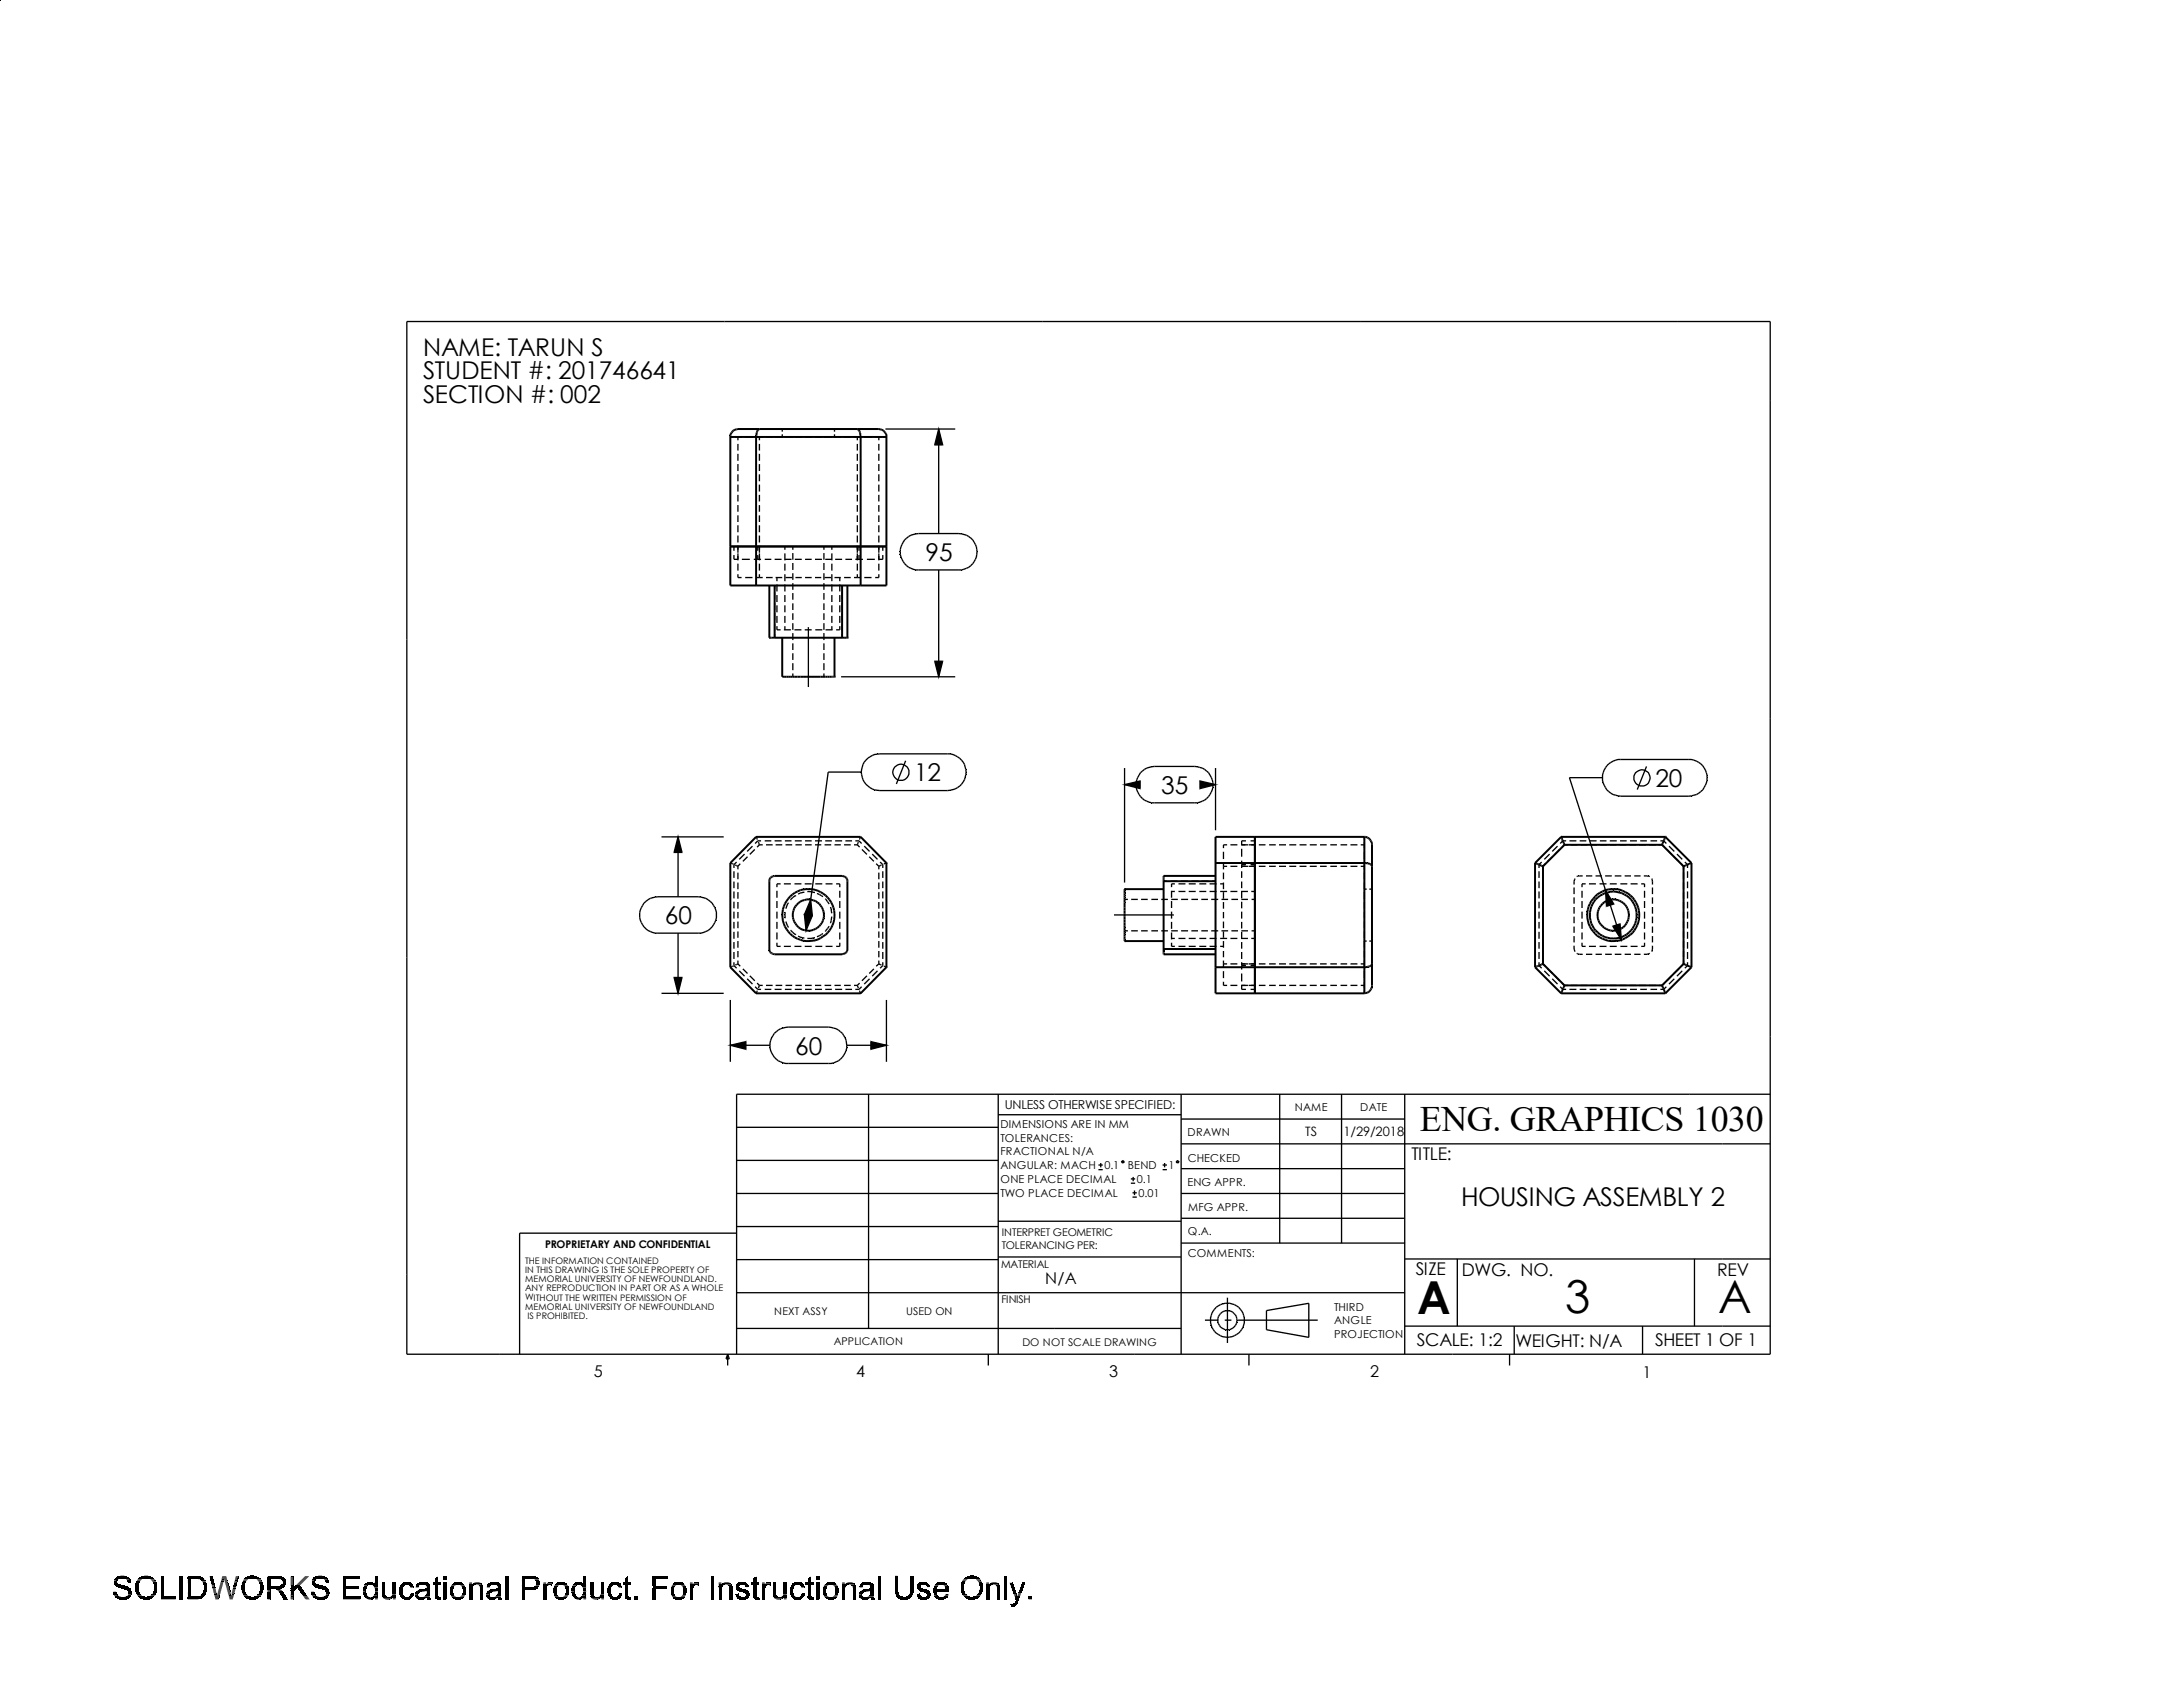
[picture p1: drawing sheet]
<svg xmlns="http://www.w3.org/2000/svg" width="279mm" height="216mm" viewBox="0 0 279 216" stroke-linecap="round" stroke-linejoin="round" font-family="sans-serif">
<defs><g id="words">
<g font-size="5.8">
<text x="181.4" y="168.2">A</text>
<text x="200.3" y="168.1">3</text>
<text x="219.9" y="168.1">A</text>
</g>
<text font-size="4.6" x="181.7" y="144.7">ENG. GRAPHICS 1030</text>
<text font-size="3.3" x="187" y="154.3">HOUSING ASSEMBLY 2</text>
<g font-size="3.1">
<text x="54.1" y="45.5">NAME: TARUN S</text>
<text x="54.1" y="48.5">STUDENT #: 201746641</text>
<text x="54.1" y="51.5">SECTION #: 002</text>
<text x="118.4" y="71.8">95</text>
<text x="117" y="99.9">12</text>
<text x="148.6" y="101.6">35</text>
<text x="211.9" y="100.7">20</text>
<text x="85.1" y="118.3">60</text>
<text x="101.8" y="135">60</text>
</g>
<g font-size="2.2">
<text x="180.6" y="148.5">TITLE:</text>
<text x="181.2" y="163.2">SIZE</text>
<text x="187.1" y="163.2">DWG. NO.</text>
<text x="219.8" y="163.3">REV</text>
<text x="181.4" y="172.3">SCALE: 1:2</text>
<text x="194" y="172.3">WEIGHT: N/A</text>
<text x="211.8" y="172.3">SHEET 1 OF 1</text>
</g>
<g font-size="2.1">
<text x="133.8" y="164.3">N/A</text>
<text x="76" y="176.3">5</text>
<text x="109.6" y="176.2">4</text>
<text x="141.9" y="176.2">3</text>
<text x="175.4" y="176.2">2</text>
<text x="210.2" y="176.4">1</text>
</g>
<g font-size="1.7">
<text x="167" y="145.4">TS</text>
<text x="172" y="145.4">1/29/2018</text>
</g>
<text font-size="1.6" x="128.6" y="141.9">UNLESS OTHERWISE SPECIFIED:</text>
<g font-size="1.4">
<text x="165.7" y="142.2">NAME</text>
<text x="174.1" y="142.2">DATE</text>
<text x="128.1" y="144.4">DIMENSIONS ARE IN MM</text>
<text x="128.1" y="146.1">TOLERANCES:</text>
<text x="128.1" y="147.9">FRACTIONAL N/A</text>
<text x="128.1" y="149.6">ANGULAR: MACH</text>
<text x="141.4" y="149.6">0.1</text>
<text x="144.4" y="149.6">BEND</text>
<text x="149.6" y="149.6">1</text>
<text x="152" y="145.4">DRAWN</text>
<text x="152" y="148.7">CHECKED</text>
<text x="128.1" y="151.4">ONE PLACE DECIMAL</text>
<text x="128.1" y="153.2">TWO PLACE DECIMAL</text>
<text x="145.5" y="151.4">0.1</text>
<text x="145.7" y="153.2">0.01</text>
<text x="152" y="151.8">ENG APPR.</text>
<text x="152.1" y="154.9">MFG APPR.</text>
<text x="69.8" y="159.8">PROPRIETARY AND CONFIDENTIAL</text>
<text x="128.2" y="158.2">INTERPRET GEOMETRIC</text>
<text x="128.2" y="159.9">TOLERANCING PER:</text>
<text x="152" y="160.9">COMMENTS:</text>
<text x="152" y="158.1">Q.A.</text>
<text x="128.1" y="162.3">MATERIAL</text>
<text x="128.2" y="166.8">FINISH</text>
<text x="170.8" y="167.7">THIRD</text>
<text x="99.1" y="168.3">NEXT ASSY</text>
<text x="106.7" y="172.2">APPLICATION</text>
<text x="116" y="168.3">USED ON</text>
<text x="130.9" y="172.2">DO NOT SCALE DRAWING</text>
<text x="170.8" y="169.5">ANGLE</text>
<text x="170.8" y="171.3">PROJECTION</text>
</g>
<g font-size="1.1">
<text x="67.2" y="161.7">THE INFORMATION CONTAINED</text>
<text x="67.2" y="164">MEMORIAL UNIVERSITY OF NEWFOUNDLAND.</text>
<text x="67.2" y="166.4">WITHOUT THE WRITTEN PERMISSION OF</text>
<text x="67.2" y="162.9">IN THIS DRAWING IS THE SOLE PROPERTY OF</text>
<text x="67.2" y="165.2">ANY REPRODUCTION IN PART OR AS A WHOLE</text>
<text x="67.2" y="167.6">MEMORIAL UNIVERSITY OF NEWFOUNDLAND</text>
<text x="67.5" y="168.7">IS PROHIBITED.</text>
</g>
</g></defs>
<g fill="#000">
<path d="M93.3 55.7h.2zM93.4 55.5h.1zM93.5 55.3l.1 .1zM93.6 55.1l.2 .1zM93.8 55l.1 .1zM94 54.9l.1 .1zM94.2 54.8l.1 .1zM96.7 55.7h.1zM96.7 55.5h.1zM96.7 55.3l.2 .1zM96.8 55.2h.1zM96.9 55l.1 .1z"/>
<path d="M96.9 54.9l.1 .1zM97 54.8l.1 .1zM97.1 54.8v.1zM109.9 54.8l-.1 .1zM109.8 54.8v.1zM109.9 55l.1-.1zM109.9 54.9v.1zM109.9 55.1l.2-.1zM110 55.2h.2zM110 55.2h.1zM110.1 55.4l.1-.1zM110.1 55.7h.1z"/>
<path d="M110.1 55.5h.1zM112.7 54.8l-.1 .1zM112.9 54.9v.1zM113.1 55l-.1 .1zM113.2 55.2l.1-.1zM113.3 55.4l.1-.1zM113.5 55.5h-.1zM113.4 55.5h.1zM113.5 55.7h.1zM119.6 56.9l-.1 .1zM119.5 56.9h.1l-.1 .1zM120.1 54.9l.5 2h-1z"/>
<path d="M120.1 54.6v.3zM120.1 54.6l.1 .3h-.1zM120.6 56.9h.1v.1zM120.6 56.9l.1 .1zM115.1 70.3h.1zM115.1 70.6h.1zM115.1 71h.1zM115.2 69.9l.1 .1zM115.2 71.3h.1zM115.4 69.6v.1zM115.5 69.3l.1 .1zM115.5 71.9h.1z"/>
<path d="M115.8 72.1l-.1 .1zM116 68.8v.1zM116.2 68.6l.1 .1zM116.5 68.4l.1 .1zM116.6 72.7l-.1 .1zM116.9 68.3v.1zM117.2 68.2v.1zM117.2 72.9v.1zM123.1 72.9v.1zM123.1 68.2v.1zM123.4 68.3v.1zM123.7 72.7v.1z"/>
<path d="M124 68.6v.1zM124.2 72.4l.1 .1zM124.3 68.8l-.1 .1zM124.5 72.1v.1zM124.7 71.9h.1zM124.7 69.4l.1-.1zM124.8 71.6h.1zM124.8 69.7l.1-.1zM125 71.3h.1zM125 70l.1-.1zM125 71h.1zM125 70.3h.1z"/>
<path d="M125.1 70.6v.1zM98.9 81.5v.1zM99 81.5v.1zM100.2 86.5v.1zM100.3 86.5v.1zM107.9 81.5v.1zM110.2 98.5h.1zM110.2 99.1h.1zM110.2 99.2l.1-.1zM110.3 98.1l.1 .1zM110.3 99.5h.1zM110.5 97.5h.1z"/>
<path d="M110.7 97.2l.1 .1zM111 97h.1zM111.3 96.8v.1zM111.6 96.6v.1zM111.9 96.5v.1zM112.3 96.4v.1zM112.2 96.4l.1 .1zM119.5 84.5l.1 .1zM119.6 84.6h1l-.5 2zM120.1 86.6h.1l-.1 .4zM120.1 86.6v.4zM120.6 84.5h.1l-.1 .1z"/>
<path d="M120.6 84.6l.1-.1zM121.6 96.4v.1zM122 96.5v.1zM122.3 96.6v.1zM122.6 96.8v.1zM122.8 97h.1zM123.1 97.3v-.1zM123.4 99.8h.1zM123.5 99.5h.1zM123.5 98.2l.1-.1zM123.6 99.1l.1 .1zM123.6 99.1h.1z"/>
<path d="M123.6 98.5h.1zM145.4 99.7l.1 .1zM145.5 99.4l.1 .1zM145.7 99.1l.1 .1zM145.9 99.9l.1-.1-.1 .1zM146 99.8v.1h-.1zM146.2 98.6v.1zM146.1 98.6l.1 .1zM146.4 98.4l.1 .1zM147.1 98.1v.1zM147.4 98v.1zM153.2 98v.1z"/>
<path d="M153.6 98.1l-.1 .1zM153.5 99.8l.1 .1h-.1zM153.5 99.8l.1 .1zM154.2 98.4v.1zM154.5 98.6l-.1 .1zM154.9 99.2v-.1zM154.9 99.1v.1zM155 99.5l.1-.1zM155.2 99.8v-.1zM205 99.2h.1zM205 99.5h.1zM205 99.9h.1z"/>
<path d="M205.1 98.8l.1 .1zM205.2 98.5l.1 .1zM205.4 98.2l.1 .1zM206.1 97.5l.1 .1zM206.4 97.3l.1 .1zM206.8 97.2v.1zM207.1 97.1v.1zM216.5 97.1v.1zM216.8 97.2v.1zM217.2 97.3l-.1 .1zM217.1 97.3v.1zM217.5 97.5l-.1 .1z"/>
<path d="M218.1 98.3l.1-.1zM218.3 98.6l.1-.1zM218.4 98.9l.1-.1zM218.5 99.5h.1zM81.8 116.8h.1zM81.8 117.1h.1zM81.8 117.4h.1zM81.8 117.5l.1-.1zM81.9 116.4l.1 .1zM81.9 117.8h.1zM82 116.1l.1 .1zM82 118.1h.1z"/>
<path d="M82.2 115.8l.1 .1zM82.2 118.4h.1zM82.4 118.6v.1zM82.6 115.3l.1 .1zM82.6 118.9h.1zM83.2 119.2v.1zM83.5 114.8v.1zM83.5 119.3v.1zM83.9 114.7v.1zM83.9 119.4v.1zM86.3 109.1l-.1 .1zM86.2 109.1h.1l-.1 .1z"/>
<path d="M86.8 107.1l.5 2h-1zM86.8 106.8v.3h-.1zM86.8 106.8l.1 .3h-.1zM87.3 109.1l.1 .1zM89.7 119.4v.1zM89.7 114.7v.1zM90 119.3v.1zM90 114.8v.1zM90.3 119.2l.1 .1zM90.4 114.9l-.1 .1zM90.7 115.1h-.1zM90.9 118.9v.1z"/>
<path d="M90.9 118.9h.1zM90.9 115.3v.1zM91.1 118.6l.1 .1zM91.3 118.4h.1zM91.4 115.8l-.1 .1zM91.3 115.9l.1-.1zM91.5 118.1h.1zM91.5 116.1h.1zM91.6 117.8h.1zM91.6 116.5l.1-.1zM91.7 117.4l.1 .1zM91.7 117.4h.1z"/>
<path d="M91.7 117.1h.1zM91.7 116.8h.1zM93.5 110.4l-.1 .1zM96.8 107.3h.1zM98.3 112.6h.2zM98.4 112.5h.1zM98.5 112.3l.1 .1zM98.5 112.4h.1zM98.6 112.2v.1zM98.7 112.1l.1 .1zM98.8 112.1h.1zM99 112v.1z"/>
<path d="M100 117.1h.1zM100 117.5h.2zM100 116.7h.2zM100.1 117.9h.1zM100.1 116.3l.1 .1zM100.2 118.3l.1-.1zM100.2 116h.1zM100.4 117.1h.1zM100.3 118.6h.2zM100.4 118.6h.1zM100.4 115.6l.1 .1zM100.3 115.6l.2 .1z"/>
<path d="M100.4 116.8h.1zM100.4 116.7l.1 .1zM100.4 117.5h.1zM100.6 116h.1zM100.6 118.2h.1zM100.5 119l.2-.1zM100.5 115.2l.2 .1zM100.7 115.7h.1zM100.7 118.5h.1zM100.9 119.2l-.1 .1zM100.8 114.9l.1 .1zM101.1 119.5l-.1 .1z"/>
<path d="M101 114.6l.1 .1zM101.1 115.1h.1zM101.2 119.1l-.1 .1zM101.4 119.8h-.1zM101.3 114.4l.1 .1zM101.5 119.3l-.1 .1zM101.3 117.4h.2zM101.3 116.8h.2zM101.3 117.1h.2zM101.4 117.7h.2zM101.4 116.5h.2zM101.5 118l.1-.1z"/>
<path d="M101.5 116.2h.1zM101.7 120v.1zM101.7 114.1v.2zM101.7 114.6h.1zM101.7 119.6h.1zM101.7 118.3l.1-.1zM101.7 115.9l.1 .1zM101.7 116h.1zM101.9 118.5l.1-.1zM102 118.4l-.1 .1zM101.9 115.7l.1 .1zM102 114l.1 .1z"/>
<path d="M102.2 118.7h-.1zM102.1 115.5l.1 .1zM102.4 114.2v.1zM102.4 119.9v.1zM102.4 118.8v.1zM102.4 115.3v.1zM102.4 113.8v.1zM102.7 119l-.1 .1zM102.6 115.1l.1 .2zM102.7 114.1v.1zM102.8 113.7v.1zM102.9 117l.1 .1h-.2z"/>
<path d="M102.8 117.1h.2zM102.9 116.9l.1 .1v.1zM102.9 116.9l.1 .2h-.1zM103 119l-.1 .2zM102.9 115.1l.1 .1zM103 117.1l1 .1-.8 1.9zM103.1 119.1h.1l-.1 .3zM103.2 119.1h.1l-.2 .3zM103.2 113.7v.1zM103.3 119.1l-.1 .1zM103.2 115l.1 .1zM103.5 114v.1z"/>
<path d="M103.5 119.1v.2zM103.5 115v.1zM103.5 113.7v.1zM103.8 115.1l.2 2.1-1-.1zM103.8 114.8v.3zM103.8 114.8v.3h-.1zM103.8 114v.1zM103.8 119.1v.1zM103.8 115v.1zM104 113.7l-.1 .1zM103.9 113.7v.1zM104 117.2l.1 .1h-.2z"/>
<path d="M104 117.2l.1 .1zM104.1 117.1v.1h-.1zM104 117.1h.1l-.1 .1zM104.1 119v.1zM104.1 115.1v.1zM104.2 114.1v.1zM104.4 113.7l-.1 .2zM104.4 118.9v.1zM104.4 115.2v.1zM104.6 118.7l.1 .1zM104.6 115.5l.1-.1zM104.7 115.4l-.1 .1z"/>
<path d="M104.7 113.9v.1zM104.9 114.4v.1zM104.9 118.5v.2zM104.9 115.7v-.1zM105 118.3l.2 .1zM105 115.9l.2-.1zM105.1 114l-.1 .2zM105.2 118.1l.1 .1zM105.2 116.1h.1zM105.3 117.8l.2 .1zM105.3 116.4l.2-.1zM105.3 119.8l.1 .2z"/>
<path d="M105.3 114.3h.1zM105.4 117.6h.1zM105.4 116.7l.1-.1zM105.5 117.3h.1zM105.5 117h.1zM105.7 119.6v.1zM105.7 114.6v-.1zM105.7 114.5v.1zM105.7 115.1h.1zM105.7 119.1l.1 .1zM105.9 115.4h.1zM105.9 118.8l.1 .1z"/>
<path d="M105.9 119.4l.1 .1zM105.9 114.9l.1-.1zM106.2 119.1l.1 .1zM106.2 119.1h.1zM106.2 115.1h.1zM106.4 116.4h.1zM106.4 117.8l.1 .1zM106.4 118.7l.1 .1zM106.4 115.5l.1-.1zM106.4 116.8l.1-.1zM106.4 116.8h.1zM106.4 117.5h.1z"/>
<path d="M106.6 115.7v.1zM106.7 118.1h.1zM106.7 116.2l.1-.1zM106.8 117.7h.1zM106.8 116.5h.1zM106.8 117.3h.1zM106.8 116.9h.1zM107.9 112v.1zM108 112.1h.1zM108.1 112.1h-.1zM108.2 112.1v.1zM108.3 112.3l.1-.1z"/>
<path d="M108.3 112.2v.1zM108.3 112.4h.2zM108.3 112.4l.2-.1zM108.4 112.5h.1zM108.5 112.6h.1zM109.7 107.9h.1zM110.1 107.1h.1zM110.5 100.1h.1zM110.7 100.4h.1zM111.1 100.6l-.1 .1zM111.3 100.8v.1zM112.3 101.1l-.1 .1z"/>
<path d="M112.3 101.1v.1zM112.6 110.8l.1 .1zM113.5 110.4v.1zM121.6 101.1v.1zM121.6 101.1l.1 .1zM122 101v.1zM122.6 100.8v.1zM122.9 100.6v.1zM123.3 100.1h.1zM143.9 100.4l2-.5v1zM143.6 100.4h.3v.1zM143.6 100.4h.3z"/>
<path d="M143.9 119.6h.2zM143.9 119.4h.2zM143.9 119.1h.2zM143.9 118.7h.2zM143.9 115.5h.2zM143.9 115.1h.2zM143.9 114.9h.2zM143.9 114.6h.2zM143.9 114.3h.2zM143.9 114.2h.2zM143.9 114h.2zM143.9 113.9h.2z"/>
<path d="M143.9 113.8h.2zM145.3 100.1h.1zM145.3 100.4h.1zM145.3 100.8h.1zM145.4 101.1h.1zM145.5 101.4h.1zM145.7 101.7h.1zM145.9 100.9h.1v.1zM145.9 100.9l.1 .1zM146 101.9l-.1 .1zM146.1 102.2h.1zM146.2 102.2v.1z"/>
<path d="M146.8 102.5l-.1 .1zM147.4 102.7v.1zM148.9 112.6h.2zM153.2 102.7v.1zM153.6 100.9v.1h-.1zM153.5 100.9h.1l-.1 .1zM153.9 102.5v.1zM154.4 102.2l.1 .1zM154.7 101.9v.1zM155 101.4h.1zM155.2 100.8h.1zM155.2 100.4l.1 .1z"/>
<path d="M155.2 100.4h.1zM155.2 100.1h.1zM153.6 99.9l2 .5-2 .5zM155.6 100.4h.4zM155.6 100.4h.4l-.4 .1zM174.8 107v.1zM174.8 110.3v.1zM175 107.1v.1zM175 110.4v.1zM175.2 107.1v.2zM175.2 107.2v.1zM175.2 110.4v.1z"/>
<path d="M175.3 107.4l.1-.1zM175.3 110.4v.2zM175.4 107.6l.2-.1zM175.4 110.6l.1-.1zM175.5 110.5l-.1 .1zM175.5 107.7h.1zM175.5 110.7l.1-.1zM175.6 110.6l-.1 .1zM175.6 107.9h.1zM175.6 110.8l.1-.1zM175.7 110.7l-.1 .1zM196.8 110.4v.2z"/>
<path d="M199.7 107.2l.1-.1zM199.9 107.8l.2-.1zM200.2 107.9h.1zM201.4 112.6h.1zM203 117.5h.2zM203 116.7h.2zM203 117.1h.2zM203.1 117.9h.1zM203.1 116.3l.1 .1zM203.2 118.3l.1-.1zM203.2 116h.1zM203.4 117.5h.1z"/>
<path d="M203.4 117.1h.1zM203.4 116.7l.1 .1zM203.4 118.6h.1zM203.4 115.6l.1 .1zM203.5 117.9l.1-.1zM203.5 116.4h.1zM203.5 118.2h.2zM203.5 116h.2zM203.6 119l.1-.1zM203.7 118.9l-.1 .1zM203.6 115.2l.1 .1zM203.7 118.6l.1-.1z"/>
<path d="M203.7 115.7h.1zM203.8 119.3l.1-.1zM203.8 114.9l.1 .1zM203.9 118.9l.1-.1zM203.9 115.3l.1 .1zM204 119.6l.2-.1zM204.2 119.5l-.1 .1zM204.1 114.6l.1 .1zM204 114.6l.2 .1zM204.2 119.1l-.1 .1zM204.1 115l.1 .1zM204.3 119.8h.1z"/>
<path d="M204.4 114.4v.1zM204.3 114.4l.1 .1zM204.3 117.3h.2zM204.3 117h.2zM204.5 119.3l-.1 .2zM204.4 119.5l.1-.2zM204.4 114.8l.1 .1zM204.4 117.6h.1zM204.4 116.6l.1 .1zM204.5 117.9l.1-.1zM204.5 116.3l.1 .1zM204.6 118.2l.1-.1z"/>
<path d="M204.6 116.1h.1zM204.8 119.6l-.1 .1zM204.7 114.6h.1zM204.7 114.5l.1 .1zM204.8 120l-.1 .1zM204.7 120.1l.1-.1zM204.7 114.1l.1 .2zM204.8 118.4l.1-.1zM204.8 115.8l.1 .1zM205.1 119.8l-.1 .1zM205 114.3l.1 .2zM205.1 118.5l-.1 .2z"/>
<path d="M205 115.6l.1 .1zM205.1 114v.1zM205 114l.1 .1zM205.1 100.2h.1zM205.2 100.5h.1zM205.3 118.7l-.1 .1zM205.2 115.4l.1 .1zM205.4 119.9v.2zM205.4 114.2v.1zM205.4 113.8v.1zM205.5 113.9l1 1.8-.9 .3zM205.4 113.6l.1 .3z"/>
<path d="M205.4 113.6l.1 .3h-.1zM205.4 100.8h.1zM205.6 118.9l-.1 .1zM205.5 115.2l.1 .1zM205.5 116h.1l-.1 .1zM205.6 116l-.1 .1zM205.7 114.1l.1 .1zM205.8 119v.1zM205.8 115.1v.1zM205.8 113.7v.1zM205.9 101.3v.1zM206.1 114v.1z"/>
<path d="M206.1 119.1v.1zM206.1 115v.1zM206.2 101.5l-.1 .1zM206.2 113.7v.1zM206.3 118.5l.1-.1v.1zM206.3 118.5h.1l-.1 .1zM206.4 119.1v.2zM206.4 115v.1zM206.5 114v.1zM206.5 115.7h.2l-.1 .1zM206.5 115.7h.1h.1zM206.6 113.7v.1z"/>
<path d="M206.7 119.1v.1zM206.7 115v.1zM206.8 101.8v.1zM206.8 114v.1zM207 113.7v.1zM207 119v.2zM207 115.1v.1zM207.2 114.1v.1zM207.3 119v.1zM207.3 115.1v.2zM207.4 118.1v.1h-.1zM207.3 118.2l.1-.1-.1 .1z"/>
<path d="M207.3 113.7v.2zM207.5 118.8l.1 .1zM207.6 115.3l-.1 .1zM207.6 119.9v.2zM207.6 114.2v.1zM207.7 113.9v.1zM207.8 118.7h.1zM207.9 115.5l-.1 .1zM207.9 119.8v.1zM207.9 114.3v.2zM208 118.4l.1 .1zM208.1 115.7l-.1 .1z"/>
<path d="M208.1 114l-.1 .2zM208.2 118.2l.1 .1zM208.2 118.2v.1zM208.2 116v-.1zM208.2 116h.1zM208.2 119.6l.1 .1zM208.2 114.5v.1zM208.2 114.6h.1zM208.3 117.9l.1 .1zM208.3 116.2h.1zM208.4 119.8v.2zM208.4 117.7h.1z"/>
<path d="M208.4 116.5h.1zM208.4 117.4h.2zM208.4 116.8h.2zM208.5 119.3l.1 .2zM208.5 114.8v.1zM208.5 114.9l.1-.1zM208.5 117.1h.1zM208.7 119.6v.1zM208.7 114.6v-.1zM208.7 114.5v.1zM208.7 119.1l.1 .1zM208.7 115.1l.1-.1z"/>
<path d="M209 118.8v.1zM209 115.4v-.1zM209 119.4v.1zM209 114.9v-.1zM209.1 118.5l.2 .1zM209.1 115.7h.2zM209.2 119.1l.1 .1zM209.2 119.1h.1zM209.2 115.1h.1zM209.3 118.2h.1zM209.3 116h.1zM209.4 117.8l.1 .1z"/>
<path d="M209.4 116.4h.1zM209.4 118.7l.1 .1zM209.4 115.5l.1-.1zM209.5 117.5h.1zM209.5 116.8l.1-.1zM209.5 117.1h.1zM209.5 118.4h.2zM209.5 115.8h.2zM209.5 115.8l.2-.1zM209.7 118.1h.1zM209.7 116.2l.1-.1zM209.8 117.7h.1z"/>
<path d="M209.8 116.5h.1zM209.8 117.3h.1zM209.8 116.9h.1zM213.1 107.1l.2 .1zM216.2 110.4v.2zM216.5 110.4v.2zM216.8 101.8v.1zM217.1 101.7v.1zM217.4 101.5l.1 .1zM217.7 101.3v.1zM218.1 100.8h.1zM218.3 100.5h.1z"/>
<path d="M218.4 100.2h.1zM86.2 125l.1 .1h-.1zM86.2 125l.1 .1zM86.3 125.1h1l-.5 2zM86.8 127.1h.1l-.1 .4zM86.7 127.1h.1v.4zM87.3 125h.1l-.1 .1zM87.3 125.1l.1-.1v.1zM93.5 133.8l2-.5v1zM93.5 123.8v.1zM93.1 133.8h.4l-.1 .1zM93.1 133.8l.3-.1 .1 .1z"/>
<path d="M95.4 133.2h.1v.1zM95.5 133.2v.1zM95.5 134.3v.1zM95.5 134.3v.1h-.1zM96.7 127.1h.1zM98.3 121.6h.2zM98.4 121.8l.1-.1zM98.5 133.4l.1 .1zM98.5 133.8h.1zM98.5 134.1h.1zM98.5 121.9l.1-.1zM98.6 121.9v.1z"/>
<path d="M98.7 132.8h.1zM98.7 134.8l.1-.1zM98.8 122l-.1 .1zM98.9 122l-.1 .2zM98.8 132.5h.1zM98.8 135.1l.1-.1zM99 122.1v.1zM99.1 135.3v.1zM99.3 132h.1zM99.3 135.6h.1zM99.6 131.7v.1zM99.9 131.6v.1z"/>
<path d="M99.9 135.9v.1zM100.2 131.5v.1zM100.2 136v.1zM100.5 131.4v.1zM100.5 136.1v.1zM102.1 120.1l-.1 .2zM102.4 120.3v.1zM102.7 120v.1zM102.8 120.4v.1zM103.2 120.4v.2zM103.5 120.1v.1zM103.5 120.4v.2z"/>
<path d="M103.8 120.1v.1zM103.9 120.4l.1 .1zM104.2 120v.1zM104.3 120.4l.1 .1zM104.7 120.2v.2zM105 120.1l.1 .1zM106.4 136.1v.1zM106.4 131.4v.1zM106.7 131.5v.1zM106.7 136v.1zM107 135.9l.1 .1zM107.1 131.6l-.1 .1z"/>
<path d="M107 131.6v.1zM107.4 131.7l-.1 .1zM107.6 135.6h.1zM107.8 135.3l.1 .1zM107.9 122.1v.1zM108 135l.1 .1zM108 132.5h.1zM108 122l.1 .2zM108.2 134.7v.1zM108.2 122v.1zM108.3 134.5h.1zM108.3 133.1h.1z"/>
<path d="M108.3 121.9l.1 .1zM108.3 133.4h.1zM108.3 121.8l.2 .1zM108.4 134.1h.1zM108.4 133.8h.1zM108.4 121.7l.1 .1zM108.5 121.6h.1zM110.1 127.1h.1zM111.5 134.3v.1h-.1zM111.4 134.3h.1l-.1 .1zM111.4 133.2l.1 .1h-.1zM111.4 133.2h.1v.1z"/>
<path d="M112.7 123.4h-.1zM111.5 133.3l2 .5-2 .5zM113.5 123.8l-.1 .1zM113.5 133.7l.3 .1h-.3zM113.5 133.8h.3l-.3 .1zM143.9 120.4h.2zM143.9 120.2h.2zM148.9 122h.2zM148.9 121.7h.2zM148.9 121.6h.2zM174.8 127.1v.1zM174.8 123.8v.1z"/>
<path d="M175 127v.2zM175 123.7v.2zM175.2 127h.1zM175.2 123.7v.1zM175.3 126.8l.1 .1zM175.3 123.7l.1 .1zM175.3 123.7v.1zM175.4 126.7h.2zM175.4 123.6l.1 .1zM175.5 126.5h.1zM175.5 126.5l.1 .1zM175.5 123.5l.1 .1z"/>
<path d="M175.6 126.3h.1zM175.6 126.3l.1 .1zM175.6 123.4l.1 .1zM196.5 123.8l.1 .1zM196.8 123.7v.1zM199.7 127l.1 .1zM201.4 121.6h.1zM201.5 121.8v-.1zM201.9 122l-.1 .1zM202 122.1v.1zM205.1 120.1l-.1 .2zM205.1 120.1v.2z"/>
<path d="M205.4 120.3v.1zM205.8 120l-.1 .1zM205.8 120.4v.1zM206.1 120.1v.1zM206.2 120.4v.2zM206.5 120.1v.1zM206.6 120.4v.2zM206.8 120.1l.1 .1zM206.8 120.1v.1zM207 120.4v.1zM207.2 120v.1zM207.3 120.4v.1z"/>
<path d="M206.4 118.5l.9-.3 .2 2.1zM207.4 120.3h.1l.1 .3zM207.5 120.3h.1v.3zM207.7 120.2v.2zM208 120.1l.1 .1zM210.9 122.1v.1zM210.9 122.1l.1 .1zM211.1 122v.1zM213.1 127l.1-.1zM213.1 127.1l.2-.1zM216.2 123.7v.1zM216.5 123.8l-.1 .1z"/>
<path d="M154.9 168.6v.1zM154.9 169.6h.1zM154.9 168.3l.1 .1zM155 169.9h.1zM155 168l.1 .1zM155.2 170.2l.1-.1zM155.2 167.7l.1 .1zM155.4 167.5v.1zM155.7 170.6l-.1 .1zM155.8 169.2h.1zM155.8 169h.1zM155.8 168.7h.1z"/>
<path d="M155.9 170.8v.1zM155.9 167v.1zM155.9 169.5l.1-.1zM155.9 168.4l.1 .1zM156 169.7l.1-.1zM156 168.2l.1 .1zM156.2 168v.1zM156.2 170.9v.1zM156.4 170v.1zM156.5 166.8v.1zM156.6 170.1v.1zM156.8 171.1v.1z"/>
<path d="M156.8 166.7v.1zM156.8 170.2v.1zM156.8 167.7v.1zM157.1 167.6v.1zM157.1 170.2v.1zM157.1 166.7v.1zM157.4 167.7v.1zM157.4 170.2v.1zM157.4 166.7v.1zM157.4 171.1v.1zM157.6 170.1v.1zM157.7 166.8v.1z"/>
<path d="M157.8 170v.1zM157.9 168.1l.1-.1zM157.9 169.8l.1 .1zM158 170.9v.1zM158.1 168.3l.1-.1zM158.1 169.6l.1 .1zM158.2 168.5l.1-.1zM158.2 169.4l.1 .1zM158.3 168.7h.1zM158.3 169.2h.1zM158.3 167v.1zM158.3 170.8v.1z"/>
<path d="M158.3 169h.1zM158.5 170.6l.1 .1zM158.8 167.5l-.1 .1zM158.9 167.8l.1-.1zM158.9 170.1l.1 .1zM159.1 169.9h.1zM159.2 168.4l.1-.1zM159.2 169.6h.1zM159.3 168.7v-.1z"/>
<path d="M14.5 203.7l.4 .1zM16.4 203.7l.4 .1z" fill-rule="evenodd"/>
<path d="M14.5 203.8h.4zM16.5 203.8h.3z" fill-rule="evenodd"/>
<path d="M14.5 203.8h.4z" fill-rule="evenodd"/>
<path d="M14.5 203.8l.4 .1z" fill-rule="evenodd"/>
<path d="M14.5 203.9h.4z" fill-rule="evenodd"/>
<path d="M14.5 203.9l.4 .1zM16.5 203.9l.3 .1z" fill-rule="evenodd"/>
<path d="M14.5 204h.4zM16.5 204h.3z" fill-rule="evenodd"/>
<path d="M14.6 204h.4zM16.4 204h.4z" fill-rule="evenodd"/>
<path d="M14.6 204l.4 .1zM16.4 204l.4 .1z" fill-rule="evenodd"/>
<path d="M14.6 204.1h.4z" fill-rule="evenodd"/>
<path d="M14.6 202.4h.3z" fill-rule="evenodd"/>
<path d="M14.6 202.4h.3z" fill-rule="evenodd"/>
<path d="M14.6 202.4l.3 .1z" fill-rule="evenodd"/>
<path d="M14.6 202.5h.3z" fill-rule="evenodd"/>
<path d="M14.6 202.5l.3 .1z" fill-rule="evenodd"/>
<path d="M14.6 202.6h.4z" fill-rule="evenodd"/>
<path d="M14.6 204.2h.5zM16.3 204.2h.5z" fill-rule="evenodd"/>
<path d="M14.6 202.1l.5 .1zM16.2 202.1l.4 .1z" fill-rule="evenodd"/>
<path d="M14.6 202.2h.4z" fill-rule="evenodd"/>
<path d="M14.6 202.6h.5v.1h-.5z" fill-rule="evenodd"/>
<path d="M14.6 202.7l.6 .1z" fill-rule="evenodd"/>
<path d="M14.6 204.2l.6 .1zM16.3 204.2l.4 .1z" fill-rule="evenodd"/>
<path d="M14.7 202.1h.5zM16.1 202.1h.5z" fill-rule="evenodd"/>
<path d="M14.7 202.1h.4zM16.2 202.1h.4z" fill-rule="evenodd"/>
<path d="M14.7 202.8h.6z" fill-rule="evenodd"/>
<path d="M14.7 202.8l.8 .1z" fill-rule="evenodd"/>
<path d="M14.7 204.3h.5z" fill-rule="evenodd"/>
<path d="M14.7 202.9h.9z" fill-rule="evenodd"/>
<path d="M14.7 204.3l.8 .1zM16 204.3l.6 .1z" fill-rule="evenodd"/>
<path d="M14.8 202h.6z" fill-rule="evenodd"/>
<path d="M14.8 202.9h1z" fill-rule="evenodd"/>
<path d="M14.8 204.4h1.8z" fill-rule="evenodd"/>
<path d="M14.8 201.9h1.6z" fill-rule="evenodd"/>
<path d="M14.8 201.9l1.7 .1z" fill-rule="evenodd"/>
<path d="M14.8 202.9l1.1 .1z" fill-rule="evenodd"/>
<path d="M14.8 204.4l1.7 .1z" fill-rule="evenodd"/>
<path d="M14.9 203h1.1z" fill-rule="evenodd"/>
<path d="M14.9 204.5h1.6z" fill-rule="evenodd"/>
<path d="M14.9 201.8l1.5 .1z" fill-rule="evenodd"/>
<path d="M14.9 203l1.3 .1z" fill-rule="evenodd"/>
<path d="M14.9 201.8h1.5z" fill-rule="evenodd"/>
<path d="M14.9 204.5l1.6 .1z" fill-rule="evenodd"/>
<path d="M15 203.1h1.3z" fill-rule="evenodd"/>
<path d="M15 201.8h1.3z" fill-rule="evenodd"/>
<path d="M15 204.6h1.4z" fill-rule="evenodd"/>
<path d="M15.1 203.1l1.3 .1z" fill-rule="evenodd"/>
<path d="M15.1 201.7l1.1 .1z" fill-rule="evenodd"/>
<path d="M15.1 204.6h1.2z" fill-rule="evenodd"/>
<path d="M15.2 203.2h1.2z" fill-rule="evenodd"/>
<path d="M15.2 201.7h.8z" fill-rule="evenodd"/>
<path d="M15.2 204.6l1 .1z" fill-rule="evenodd"/>
<path d="M15.3 203.2h1.3z" fill-rule="evenodd"/>
<path d="M15.5 203.2l1.1 .1z" fill-rule="evenodd"/>
<path d="M15.5 204.7h.5z" fill-rule="evenodd"/>
<path d="M15.6 203.3h1z" fill-rule="evenodd"/>
<path d="M15.7 203.3l1 .1z" fill-rule="evenodd"/>
<path d="M15.9 202h.7zM14.7 202l.5 .1z" fill-rule="evenodd"/>
<path d="M15.9 203.4h.8z" fill-rule="evenodd"/>
<path d="M16 202l.6 .1z" fill-rule="evenodd"/>
<path d="M16.1 203.4l.6 .1z" fill-rule="evenodd"/>
<path d="M16.1 204.3h.5z" fill-rule="evenodd"/>
<path d="M16.2 203.5h.6z" fill-rule="evenodd"/>
<path d="M16.2 204.3h.5zM14.7 204.3h.7z" fill-rule="evenodd"/>
<path d="M16.3 202.2h.4zM14.6 202.2l.4 .1z" fill-rule="evenodd"/>
<path d="M16.3 203.5h.5z" fill-rule="evenodd"/>
<path d="M16.3 202.2l.4 .1zM14.6 202.3h.3z" fill-rule="evenodd"/>
<path d="M16.3 202.3h.4zM14.6 202.3l.3 .1z" fill-rule="evenodd"/>
<path d="M16.3 203.5l.5 .1z" fill-rule="evenodd"/>
<path d="M16.3 202.3l.4 .1z" fill-rule="evenodd"/>
<path d="M16.3 202.4h.4z" fill-rule="evenodd"/>
<path d="M16.3 202.4h.4z" fill-rule="evenodd"/>
<path d="M16.4 202.4l.3 .1z" fill-rule="evenodd"/>
<path d="M16.4 202.5h.3z" fill-rule="evenodd"/>
<path d="M16.4 202.5l.1 .1zM14.6 202.6h.4z" fill-rule="evenodd"/>
<path d="M16.4 203.6h.4v.1h-.4z" fill-rule="evenodd"/>
<path d="M16.4 204.1h.4zM14.6 204.1l.4 .1z" fill-rule="evenodd"/>
<path d="M16.4 204.1l.3 .1z" fill-rule="evenodd"/>
<path d="M16.4 203.7h.4z" fill-rule="evenodd"/>
<path d="M16.5 203.8h.3z" fill-rule="evenodd"/>
<path d="M16.5 203.8l.3 .1z" fill-rule="evenodd"/>
<path d="M16.5 203.9h.3z" fill-rule="evenodd"/>
<path d="M17.3 202.9h.4z" fill-rule="evenodd"/>
<path d="M17.3 202.9l.4 .1z" fill-rule="evenodd"/>
<path d="M17.3 203h.4z" fill-rule="evenodd"/>
<path d="M17.3 203l.4 .1z" fill-rule="evenodd"/>
<path d="M17.3 203.1h.4z" fill-rule="evenodd"/>
<path d="M17.3 203.1l.4 .1z" fill-rule="evenodd"/>
<path d="M17.3 203.2h.4z" fill-rule="evenodd"/>
<path d="M17.3 203.2h.4z" fill-rule="evenodd"/>
<path d="M17.3 203.2l.4 .1z" fill-rule="evenodd"/>
<path d="M17.3 203.3h.4z" fill-rule="evenodd"/>
<path d="M17.3 203.3l.4 .1z" fill-rule="evenodd"/>
<path d="M17.3 203.4h.4z" fill-rule="evenodd"/>
<path d="M17.3 203.4l.4 .1z" fill-rule="evenodd"/>
<path d="M17.3 203.5h.4z" fill-rule="evenodd"/>
<path d="M17.4 202.6l.4 .1zM19.6 202.6l.4 .1z" fill-rule="evenodd"/>
<path d="M17.4 202.7h.3z" fill-rule="evenodd"/>
<path d="M17.4 202.7l.3 .1z" fill-rule="evenodd"/>
<path d="M17.4 202.8h.3z" fill-rule="evenodd"/>
<path d="M17.4 202.8l.3 .1z" fill-rule="evenodd"/>
<path d="M17.4 202.9h.3z" fill-rule="evenodd"/>
<path d="M17.4 203.5l.3 .1z" fill-rule="evenodd"/>
<path d="M17.4 203.6h.3z" fill-rule="evenodd"/>
<path d="M17.4 203.6l.3 .1z" fill-rule="evenodd"/>
<path d="M17.4 203.7h.4zM19.6 203.7h.5z" fill-rule="evenodd"/>
<path d="M17.4 202.5l.4 .1zM19.6 202.5l.4 .1z" fill-rule="evenodd"/>
<path d="M17.4 202.6h.3z" fill-rule="evenodd"/>
<path d="M17.4 202.6h.3z" fill-rule="evenodd"/>
<path d="M17.4 203.7l.3 .1z" fill-rule="evenodd"/>
<path d="M17.4 203.8h.3z" fill-rule="evenodd"/>
<path d="M17.4 203.8h.4zM19.6 203.8h.4z" fill-rule="evenodd"/>
<path d="M17.4 203.8l.4 .1z" fill-rule="evenodd"/>
<path d="M17.4 203.9h.5zM19.6 203.9h.4z" fill-rule="evenodd"/>
<path d="M17.5 202.4h.4zM19.5 202.4h.4z" fill-rule="evenodd"/>
<path d="M17.5 202.4h.3z" fill-rule="evenodd"/>
<path d="M17.5 203.9l.3 .1z" fill-rule="evenodd"/>
<path d="M17.5 204h.4zM19.5 204h.4z" fill-rule="evenodd"/>
<path d="M17.5 202.3h.4zM19.4 202.3h.5z" fill-rule="evenodd"/>
<path d="M17.5 202.3l.4 .1zM19.5 202.3l.4 .1z" fill-rule="evenodd"/>
<path d="M17.5 204h.4zM19.5 204h.4z" fill-rule="evenodd"/>
<path d="M17.5 204l.4 .1z" fill-rule="evenodd"/>
<path d="M17.6 202.2h.5zM19.3 202.2h.6z" fill-rule="evenodd"/>
<path d="M17.6 202.2l.4 .1zM19.4 202.2l.4 .1z" fill-rule="evenodd"/>
<path d="M17.6 204.1h.4z" fill-rule="evenodd"/>
<path d="M17.6 204.1l.5 .1zM19.3 204.1l.6 .1z" fill-rule="evenodd"/>
<path d="M17.6 202.1l.5 .1zM19.3 202.1l.5 .1z" fill-rule="evenodd"/>
<path d="M17.6 204.2h.5zM19.3 204.2h.5z" fill-rule="evenodd"/>
<path d="M17.7 202.1h.5zM19.3 202.1h.5z" fill-rule="evenodd"/>
<path d="M17.7 204.2l.5 .1zM19.3 204.2l.5 .1z" fill-rule="evenodd"/>
<path d="M17.7 202.1h.5z" fill-rule="evenodd"/>
<path d="M17.7 204.3h.5z" fill-rule="evenodd"/>
<path d="M17.7 202l.6 .1zM19 202l.6 .1z" fill-rule="evenodd"/>
<path d="M17.7 204.3h.6zM19.1 204.3h.6z" fill-rule="evenodd"/>
<path d="M17.8 202h.7z" fill-rule="evenodd"/>
<path d="M17.8 204.3l.7 .1z" fill-rule="evenodd"/>
<path d="M17.8 201.9l1.8 .1z" fill-rule="evenodd"/>
<path d="M17.8 204.4h1.8z" fill-rule="evenodd"/>
<path d="M17.9 201.9h1.7z" fill-rule="evenodd"/>
<path d="M17.9 204.4l1.7 .1z" fill-rule="evenodd"/>
<path d="M17.9 201.8l1.6 .1z" fill-rule="evenodd"/>
<path d="M17.9 204.5h1.6z" fill-rule="evenodd"/>
<path d="M18 201.8h1.4z" fill-rule="evenodd"/>
<path d="M18 204.5l1.4 .1z" fill-rule="evenodd"/>
<path d="M18.1 201.8h1.2z" fill-rule="evenodd"/>
<path d="M18.1 204.6h1.2z" fill-rule="evenodd"/>
<path d="M18.2 201.7l1.1 .1z" fill-rule="evenodd"/>
<path d="M18.2 204.6h1.1z" fill-rule="evenodd"/>
<path d="M18.3 201.7h.8z" fill-rule="evenodd"/>
<path d="M18.3 204.6l.8 .1z" fill-rule="evenodd"/>
<path d="M18.5 204.7h.5zM15.4 201.6l.5 .1z" fill-rule="evenodd"/>
<path d="M18.9 202h.7z" fill-rule="evenodd"/>
<path d="M18.9 204.3l.7 .1z" fill-rule="evenodd"/>
<path d="M19.2 202.1h.5z" fill-rule="evenodd"/>
<path d="M19.2 204.3h.5z" fill-rule="evenodd"/>
<path d="M19.4 204.1h.4z" fill-rule="evenodd"/>
<path d="M19.4 204l.5 .1z" fill-rule="evenodd"/>
<path d="M19.5 202.4h.4zM17.4 202.4l.5 .1z" fill-rule="evenodd"/>
<path d="M19.6 202.4l.4 .1zM17.4 202.5h.4z" fill-rule="evenodd"/>
<path d="M19.6 203.9l.3 .1z" fill-rule="evenodd"/>
<path d="M19.6 202.5h.3z" fill-rule="evenodd"/>
<path d="M19.6 203.8l.3 .1z" fill-rule="evenodd"/>
<path d="M19.6 202.6h.4z" fill-rule="evenodd"/>
<path d="M19.6 202.6h.4z" fill-rule="evenodd"/>
<path d="M19.6 203.7l.4 .1z" fill-rule="evenodd"/>
<path d="M19.6 203.8h.4z" fill-rule="evenodd"/>
<path d="M19.7 202.7h.3z" fill-rule="evenodd"/>
<path d="M19.7 202.7l.3 .1z" fill-rule="evenodd"/>
<path d="M19.7 202.8h.3z" fill-rule="evenodd"/>
<path d="M19.7 202.8l.3 .1z" fill-rule="evenodd"/>
<path d="M19.7 202.9h.3z" fill-rule="evenodd"/>
<path d="M19.7 203.5h.4zM17.4 203.5h.3z" fill-rule="evenodd"/>
<path d="M19.7 203.5h.3z" fill-rule="evenodd"/>
<path d="M19.7 203.5l.3 .1z" fill-rule="evenodd"/>
<path d="M19.7 203.6h.3z" fill-rule="evenodd"/>
<path d="M19.7 203.6l.3 .1z" fill-rule="evenodd"/>
<path d="M19.7 202.9h.4z" fill-rule="evenodd"/>
<path d="M19.7 202.9l.4 .1z" fill-rule="evenodd"/>
<path d="M19.7 203h.4z" fill-rule="evenodd"/>
<path d="M19.7 203l.4 .1z" fill-rule="evenodd"/>
<path d="M19.7 203.1h.4z" fill-rule="evenodd"/>
<path d="M19.7 203.1l.4 .1z" fill-rule="evenodd"/>
<path d="M19.7 203.2h.4z" fill-rule="evenodd"/>
<path d="M19.7 203.2h.4z" fill-rule="evenodd"/>
<path d="M19.7 203.2l.4 .1z" fill-rule="evenodd"/>
<path d="M19.7 203.3h.4z" fill-rule="evenodd"/>
<path d="M19.7 203.3l.4 .1z" fill-rule="evenodd"/>
<path d="M19.7 203.4h.4z" fill-rule="evenodd"/>
<path d="M19.7 203.4l.4 .1z" fill-rule="evenodd"/>
<path d="M20.6 201.7l.4 .1z" fill-rule="evenodd"/>
<path d="M20.6 201.8h.4z" fill-rule="evenodd"/>
<path d="M20.6 201.8h.4z" fill-rule="evenodd"/>
<path d="M20.6 201.8l.4 .1z" fill-rule="evenodd"/>
<path d="M20.6 201.9h.4z" fill-rule="evenodd"/>
<path d="M20.6 201.9l.4 .1z" fill-rule="evenodd"/>
<path d="M20.6 202h.4z" fill-rule="evenodd"/>
<path d="M20.6 202l.4 .1z" fill-rule="evenodd"/>
<path d="M20.6 202.1h.4z" fill-rule="evenodd"/>
<path d="M20.6 202.1h.4z" fill-rule="evenodd"/>
<path d="M20.6 202.1l.4 .1z" fill-rule="evenodd"/>
<path d="M20.6 202.2h.4z" fill-rule="evenodd"/>
<path d="M20.6 202.2l.4 .1z" fill-rule="evenodd"/>
<path d="M20.6 202.3h.4z" fill-rule="evenodd"/>
<path d="M20.6 202.3l.4 .1z" fill-rule="evenodd"/>
<path d="M20.6 202.4h.4z" fill-rule="evenodd"/>
<path d="M20.6 202.4h.4z" fill-rule="evenodd"/>
<path d="M20.6 202.4l.4 .1z" fill-rule="evenodd"/>
<path d="M20.6 202.5h.4z" fill-rule="evenodd"/>
<path d="M20.6 202.5l.4 .1z" fill-rule="evenodd"/>
<path d="M20.6 202.6h.4z" fill-rule="evenodd"/>
<path d="M20.6 202.6h.4z" fill-rule="evenodd"/>
<path d="M20.6 202.6l.4 .1z" fill-rule="evenodd"/>
<path d="M20.6 202.7h.4z" fill-rule="evenodd"/>
<path d="M20.6 202.7l.4 .1z" fill-rule="evenodd"/>
<path d="M20.6 202.8h.4z" fill-rule="evenodd"/>
<path d="M20.6 202.8l.4 .1z" fill-rule="evenodd"/>
<path d="M20.6 202.9h.4z" fill-rule="evenodd"/>
<path d="M20.6 202.9h.4z" fill-rule="evenodd"/>
<path d="M20.6 202.9l.4 .1z" fill-rule="evenodd"/>
<path d="M20.6 203h.4z" fill-rule="evenodd"/>
<path d="M20.6 203l.4 .1z" fill-rule="evenodd"/>
<path d="M20.6 203.1h.4z" fill-rule="evenodd"/>
<path d="M20.6 203.1l.4 .1z" fill-rule="evenodd"/>
<path d="M20.6 203.2h.4z" fill-rule="evenodd"/>
<path d="M20.6 203.2h.4z" fill-rule="evenodd"/>
<path d="M20.6 203.2l.4 .1z" fill-rule="evenodd"/>
<path d="M20.6 203.3h.4z" fill-rule="evenodd"/>
<path d="M20.6 203.3l.4 .1z" fill-rule="evenodd"/>
<path d="M20.6 203.4h.4z" fill-rule="evenodd"/>
<path d="M20.6 203.4l.4 .1z" fill-rule="evenodd"/>
<path d="M20.6 203.5h.4z" fill-rule="evenodd"/>
<path d="M20.6 203.5h.4z" fill-rule="evenodd"/>
<path d="M20.6 203.5l.4 .1z" fill-rule="evenodd"/>
<path d="M20.6 203.6h.4z" fill-rule="evenodd"/>
<path d="M20.6 203.6l.4 .1z" fill-rule="evenodd"/>
<path d="M20.6 203.7h.4z" fill-rule="evenodd"/>
<path d="M20.6 203.7l.4 .1z" fill-rule="evenodd"/>
<path d="M20.6 203.8h.4z" fill-rule="evenodd"/>
<path d="M20.6 203.8h.4z" fill-rule="evenodd"/>
<path d="M20.6 203.8l.4 .1z" fill-rule="evenodd"/>
<path d="M20.6 203.9h.4z" fill-rule="evenodd"/>
<path d="M20.6 203.9l.4 .1z" fill-rule="evenodd"/>
<path d="M20.6 204h.4z" fill-rule="evenodd"/>
<path d="M20.6 204h.4z" fill-rule="evenodd"/>
<path d="M20.6 204l.4 .1z" fill-rule="evenodd"/>
<path d="M20.6 204.1h.4z" fill-rule="evenodd"/>
<path d="M20.6 204.1l.4 .1z" fill-rule="evenodd"/>
<path d="M20.6 204.2h.4z" fill-rule="evenodd"/>
<path d="M20.6 204.2l.4 .1z" fill-rule="evenodd"/>
<path d="M20.6 204.3h.4z" fill-rule="evenodd"/>
<path d="M20.6 204.3h.4z" fill-rule="evenodd"/>
<path d="M20.6 204.3h1.9v.3h-1.9z" fill-rule="evenodd"/>
<path d="M20.6 204.6l1.9 .1zM18.5 201.6l.5 .1z" fill-rule="evenodd"/>
<path d="M23 201.8h.3z" fill-rule="evenodd"/>
<path d="M23 201.8h.3z" fill-rule="evenodd"/>
<path d="M23 201.8l.3 .1z" fill-rule="evenodd"/>
<path d="M23 201.9h.3z" fill-rule="evenodd"/>
<path d="M23 201.9l.3 .1z" fill-rule="evenodd"/>
<path d="M23 202h.3z" fill-rule="evenodd"/>
<path d="M23 202l.3 .1z" fill-rule="evenodd"/>
<path d="M23 202.1h.3z" fill-rule="evenodd"/>
<path d="M23 202.1h.3z" fill-rule="evenodd"/>
<path d="M23 202.1l.3 .1z" fill-rule="evenodd"/>
<path d="M23 202.2h.3z" fill-rule="evenodd"/>
<path d="M23 202.2l.3 .1z" fill-rule="evenodd"/>
<path d="M23 202.3h.3z" fill-rule="evenodd"/>
<path d="M23 202.3l.3 .1z" fill-rule="evenodd"/>
<path d="M23 202.4h.3z" fill-rule="evenodd"/>
<path d="M23 202.4h.3z" fill-rule="evenodd"/>
<path d="M23 202.4l.3 .1z" fill-rule="evenodd"/>
<path d="M23 202.5h.3z" fill-rule="evenodd"/>
<path d="M23 202.5l.3 .1z" fill-rule="evenodd"/>
<path d="M23 202.6h.3z" fill-rule="evenodd"/>
<path d="M23 202.6h.3z" fill-rule="evenodd"/>
<path d="M23 202.6l.3 .1z" fill-rule="evenodd"/>
<path d="M23 202.7h.3z" fill-rule="evenodd"/>
<path d="M23 202.7l.3 .1z" fill-rule="evenodd"/>
<path d="M23 202.8h.3z" fill-rule="evenodd"/>
<path d="M23 202.8l.3 .1z" fill-rule="evenodd"/>
<path d="M23 202.9h.3z" fill-rule="evenodd"/>
<path d="M23 202.9h.3z" fill-rule="evenodd"/>
<path d="M23 202.9l.3 .1z" fill-rule="evenodd"/>
<path d="M23 203h.3z" fill-rule="evenodd"/>
<path d="M23 203l.3 .1z" fill-rule="evenodd"/>
<path d="M23 203.1h.3z" fill-rule="evenodd"/>
<path d="M23 203.1l.3 .1z" fill-rule="evenodd"/>
<path d="M23 203.2h.3z" fill-rule="evenodd"/>
<path d="M23 203.2h.3z" fill-rule="evenodd"/>
<path d="M23 203.2l.3 .1z" fill-rule="evenodd"/>
<path d="M23 203.3h.3z" fill-rule="evenodd"/>
<path d="M23 203.3l.3 .1z" fill-rule="evenodd"/>
<path d="M23 203.4h.3z" fill-rule="evenodd"/>
<path d="M23 203.4l.3 .1z" fill-rule="evenodd"/>
<path d="M23 203.5h.3z" fill-rule="evenodd"/>
<path d="M23 203.5h.3z" fill-rule="evenodd"/>
<path d="M23 203.5l.3 .1z" fill-rule="evenodd"/>
<path d="M23 203.6h.3z" fill-rule="evenodd"/>
<path d="M23 203.6l.3 .1z" fill-rule="evenodd"/>
<path d="M23 203.7h.3z" fill-rule="evenodd"/>
<path d="M23 203.7l.3 .1z" fill-rule="evenodd"/>
<path d="M23 203.8h.3z" fill-rule="evenodd"/>
<path d="M23 203.8h.3z" fill-rule="evenodd"/>
<path d="M23 203.8l.3 .1z" fill-rule="evenodd"/>
<path d="M23 203.9h.3z" fill-rule="evenodd"/>
<path d="M23 203.9l.3 .1z" fill-rule="evenodd"/>
<path d="M23 204h.3z" fill-rule="evenodd"/>
<path d="M23 204h.3z" fill-rule="evenodd"/>
<path d="M23 204l.3 .1z" fill-rule="evenodd"/>
<path d="M23 204.1h.3z" fill-rule="evenodd"/>
<path d="M23 204.1l.3 .1z" fill-rule="evenodd"/>
<path d="M23 204.2h.3z" fill-rule="evenodd"/>
<path d="M23 204.2l.3 .1z" fill-rule="evenodd"/>
<path d="M23 204.3h.3z" fill-rule="evenodd"/>
<path d="M23 204.3h.3z" fill-rule="evenodd"/>
<path d="M23 204.3l.3 .1z" fill-rule="evenodd"/>
<path d="M23 204.4h.3z" fill-rule="evenodd"/>
<path d="M23 204.4l.3 .1z" fill-rule="evenodd"/>
<path d="M23 204.5h.3z" fill-rule="evenodd"/>
<path d="M23 204.5l.3 .1z" fill-rule="evenodd"/>
<path d="M23 204.6h.3z" fill-rule="evenodd"/>
<path d="M23 204.6h.3z" fill-rule="evenodd"/>
<path d="M23 204.6l.3 .1z" fill-rule="evenodd"/>
<path d="M24 201.8h1.7z" fill-rule="evenodd"/>
<path d="M24 201.8h1.7z" fill-rule="evenodd"/>
<path d="M24 201.8l1.8 .1z" fill-rule="evenodd"/>
<path d="M24 201.9h1.9v.1h-1.9z" fill-rule="evenodd"/>
<path d="M24 202h2z" fill-rule="evenodd"/>
<path d="M24 202.1h.4z" fill-rule="evenodd"/>
<path d="M24 202.1l.4 .1z" fill-rule="evenodd"/>
<path d="M24 202.3l.4 .1z" fill-rule="evenodd"/>
<path d="M24 202.4h.4z" fill-rule="evenodd"/>
<path d="M24 202.5l.4 .1z" fill-rule="evenodd"/>
<path d="M24 202.6h.4z" fill-rule="evenodd"/>
<path d="M24 202.6l.4 .1z" fill-rule="evenodd"/>
<path d="M24 202.7h.4z" fill-rule="evenodd"/>
<path d="M24 202.7l.4 .1z" fill-rule="evenodd"/>
<path d="M24 202.8h.4z" fill-rule="evenodd"/>
<path d="M24 202.8l.4 .1z" fill-rule="evenodd"/>
<path d="M24 202.9h.4z" fill-rule="evenodd"/>
<path d="M24 202.9h.4z" fill-rule="evenodd"/>
<path d="M24 202.9l.4 .1z" fill-rule="evenodd"/>
<path d="M24 203h.4z" fill-rule="evenodd"/>
<path d="M24 203l.4 .1z" fill-rule="evenodd"/>
<path d="M24 203.1h.4z" fill-rule="evenodd"/>
<path d="M24 203.1l.4 .1z" fill-rule="evenodd"/>
<path d="M24 203.2h.4z" fill-rule="evenodd"/>
<path d="M24 203.2h.4z" fill-rule="evenodd"/>
<path d="M24 203.2l.4 .1z" fill-rule="evenodd"/>
<path d="M24 203.3h.4z" fill-rule="evenodd"/>
<path d="M24 203.3l.4 .1z" fill-rule="evenodd"/>
<path d="M24 203.4h.4z" fill-rule="evenodd"/>
<path d="M24 203.4l.4 .1z" fill-rule="evenodd"/>
<path d="M24 203.5h.4z" fill-rule="evenodd"/>
<path d="M24 203.5h.4z" fill-rule="evenodd"/>
<path d="M24 203.5l.4 .1z" fill-rule="evenodd"/>
<path d="M24 203.6h.4z" fill-rule="evenodd"/>
<path d="M24 203.6l.4 .1z" fill-rule="evenodd"/>
<path d="M24 203.7h.4z" fill-rule="evenodd"/>
<path d="M24 203.7l.4 .1z" fill-rule="evenodd"/>
<path d="M24 203.8h.4z" fill-rule="evenodd"/>
<path d="M24 203.8l.4 .1z" fill-rule="evenodd"/>
<path d="M24 203.9l.4 .1z" fill-rule="evenodd"/>
<path d="M24 204h.4z" fill-rule="evenodd"/>
<path d="M24 204.1h.4z" fill-rule="evenodd"/>
<path d="M24 204.1l.4 .1z" fill-rule="evenodd"/>
<path d="M24 204.2h.4z" fill-rule="evenodd"/>
<path d="M24 204.4h2z" fill-rule="evenodd"/>
<path d="M24 204.4l1.9 .1z" fill-rule="evenodd"/>
<path d="M24 204.5h1.9z" fill-rule="evenodd"/>
<path d="M24 204.5l1.8 .1z" fill-rule="evenodd"/>
<path d="M24 204.6h1.7z" fill-rule="evenodd"/>
<path d="M24 204.6h1.6z" fill-rule="evenodd"/>
<path d="M24 204.6l1.4 .1zM23 201.7l.3 .1z" fill-rule="evenodd"/>
<path d="M25.4 202.1h.7zM24 202.1h.4z" fill-rule="evenodd"/>
<path d="M25.4 204.3h.6z" fill-rule="evenodd"/>
<path d="M25.5 204.3h.6zM24 204.3h.4z" fill-rule="evenodd"/>
<path d="M25.6 202.1h.5z" fill-rule="evenodd"/>
<path d="M25.7 202.1l.5 .1zM24 202.2h.4z" fill-rule="evenodd"/>
<path d="M25.7 204.2l.5 .1zM24 204.3h.4z" fill-rule="evenodd"/>
<path d="M25.7 202.2h.5zM24 202.2l.4 .1z" fill-rule="evenodd"/>
<path d="M25.7 204.2h.5zM24 204.2l.4 .1z" fill-rule="evenodd"/>
<path d="M25.7 202.2l.5 .1zM24 202.3h.4z" fill-rule="evenodd"/>
<path d="M25.7 204.1l.5 .1z" fill-rule="evenodd"/>
<path d="M25.8 202.3h.4z" fill-rule="evenodd"/>
<path d="M25.8 204.1h.4z" fill-rule="evenodd"/>
<path d="M25.8 202.3l.4 .1z" fill-rule="evenodd"/>
<path d="M25.8 204l.4 .1z" fill-rule="evenodd"/>
<path d="M25.9 202.4h.4zM24 202.4h.4z" fill-rule="evenodd"/>
<path d="M25.9 204h.4zM24 204l.4 .1z" fill-rule="evenodd"/>
<path d="M25.9 202.4h.4zM24 202.4l.4 .1z" fill-rule="evenodd"/>
<path d="M25.9 202.4l.4 .1zM24 202.5h.4z" fill-rule="evenodd"/>
<path d="M25.9 203.9l.4 .1zM24 204h.4z" fill-rule="evenodd"/>
<path d="M25.9 204h.3z" fill-rule="evenodd"/>
<path d="M26 202.5h.3z" fill-rule="evenodd"/>
<path d="M26 202.5l.4 .1zM24 202.6h.4z" fill-rule="evenodd"/>
<path d="M26 203.8l.4 .1zM24 203.9h.4z" fill-rule="evenodd"/>
<path d="M26 203.9h.3z" fill-rule="evenodd"/>
<path d="M26 202.6h.3z" fill-rule="evenodd"/>
<path d="M26 202.6h.3z" fill-rule="evenodd"/>
<path d="M26 203.7l.4 .1zM24 203.8h.4z" fill-rule="evenodd"/>
<path d="M26 203.8h.3z" fill-rule="evenodd"/>
<path d="M26 203.8h.3z" fill-rule="evenodd"/>
<path d="M26 202.6l.4 .1z" fill-rule="evenodd"/>
<path d="M26 202.7h.4z" fill-rule="evenodd"/>
<path d="M26 202.7l.4 .1z" fill-rule="evenodd"/>
<path d="M26 202.8h.4z" fill-rule="evenodd"/>
<path d="M26 202.8l.4 .1z" fill-rule="evenodd"/>
<path d="M26 203.5h.4z" fill-rule="evenodd"/>
<path d="M26 203.5l.4 .1z" fill-rule="evenodd"/>
<path d="M26 203.6h.4z" fill-rule="evenodd"/>
<path d="M26 203.6l.4 .1z" fill-rule="evenodd"/>
<path d="M26 203.7h.4z" fill-rule="evenodd"/>
<path d="M26.1 202.9h.3z" fill-rule="evenodd"/>
<path d="M26.1 202.9h.3z" fill-rule="evenodd"/>
<path d="M26.1 202.9l.3 .1z" fill-rule="evenodd"/>
<path d="M26.1 203h.3z" fill-rule="evenodd"/>
<path d="M26.1 203l.3 .1z" fill-rule="evenodd"/>
<path d="M26.1 203.1h.3z" fill-rule="evenodd"/>
<path d="M26.1 203.1l.3 .1z" fill-rule="evenodd"/>
<path d="M26.1 203.2h.3z" fill-rule="evenodd"/>
<path d="M26.1 203.2h.3z" fill-rule="evenodd"/>
<path d="M26.1 203.2l.3 .1z" fill-rule="evenodd"/>
<path d="M26.1 203.3h.3z" fill-rule="evenodd"/>
<path d="M26.1 203.3l.3 .1z" fill-rule="evenodd"/>
<path d="M26.1 203.4h.3z" fill-rule="evenodd"/>
<path d="M26.1 203.4l.3 .1z" fill-rule="evenodd"/>
<path d="M26.1 203.5h.3z" fill-rule="evenodd"/>
<path d="M26.8 201.8h.4z" fill-rule="evenodd"/>
<path d="M26.8 201.8h.4z" fill-rule="evenodd"/>
<path d="M26.8 201.8l.4 .1z" fill-rule="evenodd"/>
<path d="M26.9 201.9l.3 .1z" fill-rule="evenodd"/>
<path d="M26.9 202h.3z" fill-rule="evenodd"/>
<path d="M26.9 202l.3 .1z" fill-rule="evenodd"/>
<path d="M26.9 202.1h.4zM28.4 202.1h.6zM30.1 202.1h.3z" fill-rule="evenodd"/>
<path d="M26.9 202.1h.4z" fill-rule="evenodd"/>
<path d="M26.9 202.1l.4 .1z" fill-rule="evenodd"/>
<path d="M26.9 202.2h.4z" fill-rule="evenodd"/>
<path d="M26.9 202.2l.4 .1z" fill-rule="evenodd"/>
<path d="M27 202.3h.3z" fill-rule="evenodd"/>
<path d="M27 202.3l.3 .1z" fill-rule="evenodd"/>
<path d="M27 202.4h.3z" fill-rule="evenodd"/>
<path d="M27 202.4h.3zM28.3 202.4h.3zM28.8 202.4h.3zM30 202.4h.4z" fill-rule="evenodd"/>
<path d="M27 202.4l.3 .1z" fill-rule="evenodd"/>
<path d="M27 202.5h.3z" fill-rule="evenodd"/>
<path d="M27.1 202.6h.3zM28.2 202.6h.4zM28.8 202.6h.4zM30 202.6h.3z" fill-rule="evenodd"/>
<path d="M27.1 202.6h.3z" fill-rule="evenodd"/>
<path d="M27.1 202.6l.3 .1z" fill-rule="evenodd"/>
<path d="M27.1 202.8h.3zM28.2 202.8h.3zM28.9 202.8h.3z" fill-rule="evenodd"/>
<path d="M27.1 202.8l.3 .1z" fill-rule="evenodd"/>
<path d="M27.1 202.9l.4 .1zM28.1 202.9l.3 .1zM28.9 202.9l.4 .1z" fill-rule="evenodd"/>
<path d="M27.2 203.1l.3 .1zM28.1 203.1l.3 .1zM29 203.1l.3 .1zM29.8 203.1l.4 .1z" fill-rule="evenodd"/>
<path d="M27.2 203.2h.3z" fill-rule="evenodd"/>
<path d="M27.2 203.3h.4zM28 203.3h.4zM29 203.3h.4zM29.8 203.3h.3z" fill-rule="evenodd"/>
<path d="M27.2 203.3l.4 .1zM28 203.3l.4 .1zM29 203.3l.4 .1zM29.8 203.3l.3 .1z" fill-rule="evenodd"/>
<path d="M27.3 203.4h.3zM28 203.4h.3zM29 203.4h.4z" fill-rule="evenodd"/>
<path d="M27.4 203.9l.3 .1zM27.9 203.9l.3 .1zM29.2 203.9l.3 .1zM29.7 203.9l.2 .1z" fill-rule="evenodd"/>
<path d="M27.4 204h.3zM27.9 204h.3zM29.2 204h.3zM29.6 204h.4z" fill-rule="evenodd"/>
<path d="M27.4 204h.3z" fill-rule="evenodd"/>
<path d="M27.4 204.1h.3z" fill-rule="evenodd"/>
<path d="M27.4 204.1l.4 .1zM27.8 204.1l.3 .1z" fill-rule="evenodd"/>
<path d="M27.8 204h.4zM29.2 204h.3zM29.6 204h.4zM27.4 204l.3 .1z" fill-rule="evenodd"/>
<path d="M27.8 204l.4 .1zM29.3 204l.2 .1z" fill-rule="evenodd"/>
<path d="M27.8 204.1h.4zM29.3 204.1h.2z" fill-rule="evenodd"/>
<path d="M27.9 203.9h.3zM29.2 203.9h.3zM29.7 203.9h.2z" fill-rule="evenodd"/>
<path d="M28.1 203.1h.3zM29 203.1h.3z" fill-rule="evenodd"/>
<path d="M28.1 203.2h.3zM29 203.2h.3zM29.8 203.2h.4zM27.2 203.2h.4z" fill-rule="evenodd"/>
<path d="M28.1 203.2h.3zM29 203.2h.3z" fill-rule="evenodd"/>
<path d="M28.1 202.9h.3zM28.9 202.9h.4z" fill-rule="evenodd"/>
<path d="M28.1 203h.3zM29 203h.3zM29.9 203h.3zM27.1 203l.4 .1z" fill-rule="evenodd"/>
<path d="M28.1 203l.3 .1zM29 203l.3 .1zM29.9 203l.3 .1zM27.2 203.1h.3z" fill-rule="evenodd"/>
<path d="M28.2 202.8l.3 .1zM28.9 202.8l.4 .1zM29.9 202.8l.4 .1zM27.1 202.9h.3z" fill-rule="evenodd"/>
<path d="M28.2 202.9h.3zM28.9 202.9h.4zM29.9 202.9h.4zM27.1 202.9h.4z" fill-rule="evenodd"/>
<path d="M28.2 202.6h.3zM28.8 202.6h.4z" fill-rule="evenodd"/>
<path d="M28.2 202.6l.3 .1zM28.9 202.6l.3 .1zM30 202.6l.3 .1zM27.1 202.7h.3z" fill-rule="evenodd"/>
<path d="M28.2 202.7h.3zM28.9 202.7h.3zM30 202.7h.3zM27.1 202.7l.3 .1z" fill-rule="evenodd"/>
<path d="M28.2 202.7l.3 .1zM28.9 202.7l.3 .1zM29.9 202.7l.4 .1z" fill-rule="evenodd"/>
<path d="M28.2 202.5h.4zM28.8 202.5h.3z" fill-rule="evenodd"/>
<path d="M28.2 202.5l.4 .1zM28.8 202.5l.4 .1zM30 202.5l.3 .1z" fill-rule="evenodd"/>
<path d="M28.3 202.3l.3 .1zM28.7 202.3l.4 .1z" fill-rule="evenodd"/>
<path d="M28.3 202.4h.3zM28.8 202.4h.3zM30 202.4h.4z" fill-rule="evenodd"/>
<path d="M28.3 202.4l.2 .1z" fill-rule="evenodd"/>
<path d="M28.3 202.2h.4zM28.7 202.2h.4zM30.1 202.2h.3z" fill-rule="evenodd"/>
<path d="M28.3 202.2l.4 .1zM28.7 202.2l.4 .1zM30.1 202.2l.3 .1z" fill-rule="evenodd"/>
<path d="M28.3 202.3h.4zM28.7 202.3h.4zM30.1 202.3h.3z" fill-rule="evenodd"/>
<path d="M28.4 202l.6 .1zM30.1 202l.3 .1z" fill-rule="evenodd"/>
<path d="M28.4 202.1h.6zM30.1 202.1h.3z" fill-rule="evenodd"/>
<path d="M28.4 202.1l.2 .1z" fill-rule="evenodd"/>
<path d="M28.4 201.8l.6 .1zM30.1 201.8l.5 .1zM26.8 201.9h.5z" fill-rule="evenodd"/>
<path d="M28.4 201.9h.6zM30.1 201.9h.4z" fill-rule="evenodd"/>
<path d="M28.4 201.9l.6 .1zM30.1 201.9l.4 .1z" fill-rule="evenodd"/>
<path d="M28.4 202h.6zM30.1 202h.4z" fill-rule="evenodd"/>
<path d="M28.4 201.8h.6zM30.2 201.8h.3z" fill-rule="evenodd"/>
<path d="M28.4 201.8h.6zM30.2 201.8h.3z" fill-rule="evenodd"/>
<path d="M28.7 202.1l.3 .1zM30.1 202.1l.3 .1z" fill-rule="evenodd"/>
<path d="M28.8 202.4l.3 .1zM30 202.4l.4 .1z" fill-rule="evenodd"/>
<path d="M29.3 204.1l.2 .1z" fill-rule="evenodd"/>
<path d="M29.3 204.2h.6zM27.5 204.2l.6 .1z" fill-rule="evenodd"/>
<path d="M29.3 204.2l.6 .1zM27.5 204.3h.6z" fill-rule="evenodd"/>
<path d="M29.3 204.3h.6zM27.5 204.3h.6z" fill-rule="evenodd"/>
<path d="M29.3 204.3h.6zM27.5 204.3l.5 .1z" fill-rule="evenodd"/>
<path d="M29.3 204.3l.5 .1zM27.5 204.4h.5z" fill-rule="evenodd"/>
<path d="M29.3 204.4h.5zM27.5 204.4l.5 .1z" fill-rule="evenodd"/>
<path d="M29.3 204.4l.5 .1zM27.5 204.5h.5z" fill-rule="evenodd"/>
<path d="M29.3 204.5h.5zM27.6 204.5l.4 .1z" fill-rule="evenodd"/>
<path d="M29.4 204.5l.4 .1zM27.6 204.6h.4z" fill-rule="evenodd"/>
<path d="M29.4 204.6h.4zM27.6 204.6h.4z" fill-rule="evenodd"/>
<path d="M29.4 204.6h.4zM27.6 204.6l.4 .1z" fill-rule="evenodd"/>
<path d="M29.4 204.6l.4 .1zM24 201.7l1.4 .1z" fill-rule="evenodd"/>
<path d="M29.6 204.1l.3 .1zM27.5 204.2h.6z" fill-rule="evenodd"/>
<path d="M29.6 204l.3 .1z" fill-rule="evenodd"/>
<path d="M29.6 204.1h.3z" fill-rule="evenodd"/>
<path d="M29.7 203.8h.3zM27.3 203.8h.4zM27.9 203.8h.3zM29.2 203.8h.3z" fill-rule="evenodd"/>
<path d="M29.7 203.8h.3zM27.3 203.8l.4 .1zM27.9 203.8l.3 .1zM29.2 203.8l.3 .1z" fill-rule="evenodd"/>
<path d="M29.7 203.8l.3 .1zM27.4 203.9h.2z" fill-rule="evenodd"/>
<path d="M29.7 203.6h.4zM27.3 203.6l.3 .1zM27.9 203.6l.4 .1zM29.1 203.6l.4 .1z" fill-rule="evenodd"/>
<path d="M29.7 203.6l.4 .1zM27.3 203.7h.3zM27.9 203.7h.3zM29.1 203.7h.4z" fill-rule="evenodd"/>
<path d="M29.7 203.7h.4zM27.3 203.7l.4 .1zM27.9 203.7l.3 .1zM29.1 203.7l.4 .1z" fill-rule="evenodd"/>
<path d="M29.7 203.7l.4 .1zM27.3 203.8h.4zM27.9 203.8h.3zM29.2 203.8h.3z" fill-rule="evenodd"/>
<path d="M29.8 203.4l.3 .1zM27.3 203.5h.3zM28 203.5h.3zM29.1 203.5h.3z" fill-rule="evenodd"/>
<path d="M29.8 203.5h.3zM27.3 203.5h.3zM28 203.5h.3zM29.1 203.5h.3z" fill-rule="evenodd"/>
<path d="M29.8 203.5h.3zM27.3 203.5l.3 .1zM27.9 203.5l.4 .1zM29.1 203.5l.3 .1z" fill-rule="evenodd"/>
<path d="M29.8 203.5l.3 .1zM27.3 203.6h.3zM27.9 203.6h.4zM29.1 203.6h.4z" fill-rule="evenodd"/>
<path d="M29.8 203.2l.3 .1z" fill-rule="evenodd"/>
<path d="M29.8 203.4h.3zM27.3 203.4l.3 .1zM28 203.4l.3 .1zM29 203.4l.4 .1z" fill-rule="evenodd"/>
<path d="M29.8 203.1h.4z" fill-rule="evenodd"/>
<path d="M29.8 203.2h.4zM27.2 203.2l.4 .1zM28 203.2l.4 .1zM29 203.2l.3 .1z" fill-rule="evenodd"/>
<path d="M29.9 202.9h.3z" fill-rule="evenodd"/>
<path d="M29.9 202.9l.3 .1zM27.1 203h.4z" fill-rule="evenodd"/>
<path d="M29.9 202.8h.4z" fill-rule="evenodd"/>
<path d="M30 202.6h.3z" fill-rule="evenodd"/>
<path d="M30 202.5h.4zM27 202.5l.3 .1z" fill-rule="evenodd"/>
<path d="M30.1 202.3l.3 .1z" fill-rule="evenodd"/>
<path d="M30.9 202.9h.3z" fill-rule="evenodd"/>
<path d="M30.9 202.9l.3 .1z" fill-rule="evenodd"/>
<path d="M30.9 203h.3z" fill-rule="evenodd"/>
<path d="M30.9 203l.3 .1z" fill-rule="evenodd"/>
<path d="M30.9 203.1h.3z" fill-rule="evenodd"/>
<path d="M30.9 203.1l.3 .1z" fill-rule="evenodd"/>
<path d="M30.9 203.2h.3z" fill-rule="evenodd"/>
<path d="M30.9 203.2h.3z" fill-rule="evenodd"/>
<path d="M30.9 203.2l.3 .1z" fill-rule="evenodd"/>
<path d="M30.9 203.3h.3z" fill-rule="evenodd"/>
<path d="M30.9 203.3l.3 .1z" fill-rule="evenodd"/>
<path d="M30.9 203.4h.3z" fill-rule="evenodd"/>
<path d="M30.9 203.4l.3 .1z" fill-rule="evenodd"/>
<path d="M30.9 203.5h.3z" fill-rule="evenodd"/>
<path d="M30.9 202.6l.5 .1zM33.2 202.6l.4 .1z" fill-rule="evenodd"/>
<path d="M30.9 202.7h.4z" fill-rule="evenodd"/>
<path d="M30.9 202.7l.4 .1z" fill-rule="evenodd"/>
<path d="M30.9 202.8h.4z" fill-rule="evenodd"/>
<path d="M30.9 202.8l.4 .1z" fill-rule="evenodd"/>
<path d="M30.9 202.9h.4z" fill-rule="evenodd"/>
<path d="M30.9 203.5l.4 .1z" fill-rule="evenodd"/>
<path d="M30.9 203.6h.4z" fill-rule="evenodd"/>
<path d="M30.9 203.6l.4 .1z" fill-rule="evenodd"/>
<path d="M30.9 203.7h.5zM33.2 203.7h.5z" fill-rule="evenodd"/>
<path d="M31 202.5l.4 .1zM33.2 202.5l.4 .1z" fill-rule="evenodd"/>
<path d="M31 202.6h.3z" fill-rule="evenodd"/>
<path d="M31 202.6h.3z" fill-rule="evenodd"/>
<path d="M31 203.7l.3 .1z" fill-rule="evenodd"/>
<path d="M31 203.8h.3z" fill-rule="evenodd"/>
<path d="M31 203.8h.4zM33.2 203.8h.4z" fill-rule="evenodd"/>
<path d="M31 203.8l.4 .1z" fill-rule="evenodd"/>
<path d="M31 203.9h.5zM33.1 203.9h.5z" fill-rule="evenodd"/>
<path d="M31.1 202.4h.4zM33.1 202.4h.4z" fill-rule="evenodd"/>
<path d="M31.1 202.4h.3z" fill-rule="evenodd"/>
<path d="M31.1 203.9l.3 .1z" fill-rule="evenodd"/>
<path d="M31.1 204h.4zM33.1 204h.4z" fill-rule="evenodd"/>
<path d="M31.1 202.3h.4zM33 202.3h.4z" fill-rule="evenodd"/>
<path d="M31.1 202.3l.4 .1zM33.1 202.3l.4 .1z" fill-rule="evenodd"/>
<path d="M31.1 204h.4zM33.1 204h.4z" fill-rule="evenodd"/>
<path d="M31.1 204l.4 .1z" fill-rule="evenodd"/>
<path d="M31.2 202.2h.5zM32.9 202.2h.5z" fill-rule="evenodd"/>
<path d="M31.2 202.2l.4 .1zM33 202.2l.4 .1z" fill-rule="evenodd"/>
<path d="M31.2 204.1h.4z" fill-rule="evenodd"/>
<path d="M31.2 204.1l.5 .1zM32.9 204.1l.5 .1z" fill-rule="evenodd"/>
<path d="M31.2 202.1l.5 .1zM32.9 202.1l.5 .1z" fill-rule="evenodd"/>
<path d="M31.2 204.2h.5zM32.9 204.2h.5z" fill-rule="evenodd"/>
<path d="M31.2 202.1h.5zM32.9 202.1h.5z" fill-rule="evenodd"/>
<path d="M31.2 204.2l.5 .1zM32.9 204.2l.5 .1z" fill-rule="evenodd"/>
<path d="M31.3 202.1h.5z" fill-rule="evenodd"/>
<path d="M31.3 204.3h.5z" fill-rule="evenodd"/>
<path d="M31.3 202l.6 .1zM32.6 202l.6 .1z" fill-rule="evenodd"/>
<path d="M31.3 204.3h.6zM32.7 204.3h.6z" fill-rule="evenodd"/>
<path d="M31.4 202h.6z" fill-rule="evenodd"/>
<path d="M31.4 204.3l.6 .1z" fill-rule="evenodd"/>
<path d="M31.4 201.9l1.8 .1z" fill-rule="evenodd"/>
<path d="M31.4 204.4h1.8z" fill-rule="evenodd"/>
<path d="M31.5 201.9h1.6z" fill-rule="evenodd"/>
<path d="M31.5 204.4l1.6 .1z" fill-rule="evenodd"/>
<path d="M31.5 201.8l1.6 .1z" fill-rule="evenodd"/>
<path d="M31.5 204.5h1.6z" fill-rule="evenodd"/>
<path d="M31.6 201.8h1.4z" fill-rule="evenodd"/>
<path d="M31.6 204.5l1.4 .1z" fill-rule="evenodd"/>
<path d="M31.7 201.8h1.2z" fill-rule="evenodd"/>
<path d="M31.7 204.6h1.2z" fill-rule="evenodd"/>
<path d="M31.7 201.7l1.2 .1z" fill-rule="evenodd"/>
<path d="M31.7 204.6h1.2z" fill-rule="evenodd"/>
<path d="M31.9 201.7h.8z" fill-rule="evenodd"/>
<path d="M31.9 204.6l.8 .1z" fill-rule="evenodd"/>
<path d="M32 201.6l.6 .1z" fill-rule="evenodd"/>
<path d="M32 204.7h.6zM26.8 201.7l.4 .1zM28.4 201.7l.6 .1zM30.2 201.7l.3 .1z" fill-rule="evenodd"/>
<path d="M32.5 202h.7z" fill-rule="evenodd"/>
<path d="M32.5 204.3l.7 .1z" fill-rule="evenodd"/>
<path d="M32.8 202.1h.5z" fill-rule="evenodd"/>
<path d="M32.8 204.3h.5z" fill-rule="evenodd"/>
<path d="M33 204.1h.4z" fill-rule="evenodd"/>
<path d="M33 204l.4 .1z" fill-rule="evenodd"/>
<path d="M33.1 202.4h.4zM31 202.4l.5 .1z" fill-rule="evenodd"/>
<path d="M33.1 202.4l.5 .1zM31 202.5h.4z" fill-rule="evenodd"/>
<path d="M33.1 203.9l.4 .1z" fill-rule="evenodd"/>
<path d="M33.2 202.5h.3z" fill-rule="evenodd"/>
<path d="M33.2 203.8l.3 .1z" fill-rule="evenodd"/>
<path d="M33.2 202.6h.4z" fill-rule="evenodd"/>
<path d="M33.2 202.6h.4z" fill-rule="evenodd"/>
<path d="M33.2 203.7l.4 .1z" fill-rule="evenodd"/>
<path d="M33.2 203.8h.4z" fill-rule="evenodd"/>
<path d="M33.3 202.7h.3z" fill-rule="evenodd"/>
<path d="M33.3 202.7l.3 .1z" fill-rule="evenodd"/>
<path d="M33.3 202.8h.3z" fill-rule="evenodd"/>
<path d="M33.3 202.8l.3 .1z" fill-rule="evenodd"/>
<path d="M33.3 202.9h.3z" fill-rule="evenodd"/>
<path d="M33.3 203.5h.4zM30.9 203.5h.4z" fill-rule="evenodd"/>
<path d="M33.3 203.5h.3z" fill-rule="evenodd"/>
<path d="M33.3 203.5l.3 .1z" fill-rule="evenodd"/>
<path d="M33.3 203.6h.3z" fill-rule="evenodd"/>
<path d="M33.3 203.6l.3 .1z" fill-rule="evenodd"/>
<path d="M33.3 202.9h.4z" fill-rule="evenodd"/>
<path d="M33.3 202.9l.4 .1z" fill-rule="evenodd"/>
<path d="M33.3 203h.4z" fill-rule="evenodd"/>
<path d="M33.3 203l.4 .1z" fill-rule="evenodd"/>
<path d="M33.3 203.1h.4z" fill-rule="evenodd"/>
<path d="M33.3 203.1l.4 .1z" fill-rule="evenodd"/>
<path d="M33.3 203.2h.4z" fill-rule="evenodd"/>
<path d="M33.3 203.2h.4z" fill-rule="evenodd"/>
<path d="M33.3 203.2l.4 .1z" fill-rule="evenodd"/>
<path d="M33.3 203.3h.4z" fill-rule="evenodd"/>
<path d="M33.3 203.3l.4 .1z" fill-rule="evenodd"/>
<path d="M33.3 203.4h.4z" fill-rule="evenodd"/>
<path d="M33.3 203.4l.4 .1z" fill-rule="evenodd"/>
<path d="M34.2 201.8h1.8z" fill-rule="evenodd"/>
<path d="M34.2 201.8h2v.1h-2z" fill-rule="evenodd"/>
<path d="M34.2 202.1h.4z" fill-rule="evenodd"/>
<path d="M34.2 202.1l.4 .1z" fill-rule="evenodd"/>
<path d="M34.2 202.2l.4 .1z" fill-rule="evenodd"/>
<path d="M34.2 202.4h.4z" fill-rule="evenodd"/>
<path d="M34.2 202.4l.4 .1z" fill-rule="evenodd"/>
<path d="M34.2 202.5h.4z" fill-rule="evenodd"/>
<path d="M34.2 202.5l.4 .1z" fill-rule="evenodd"/>
<path d="M34.2 202.6h.4z" fill-rule="evenodd"/>
<path d="M34.2 202.6h.4z" fill-rule="evenodd"/>
<path d="M34.2 202.6l.4 .1z" fill-rule="evenodd"/>
<path d="M34.2 202.7h.4z" fill-rule="evenodd"/>
<path d="M34.2 202.8h.4z" fill-rule="evenodd"/>
<path d="M34.2 202.9h.4z" fill-rule="evenodd"/>
<path d="M34.2 202.9h.4z" fill-rule="evenodd"/>
<path d="M34.2 203h.4z" fill-rule="evenodd"/>
<path d="M34.2 203.2h2z" fill-rule="evenodd"/>
<path d="M34.2 203.2h1.9z" fill-rule="evenodd"/>
<path d="M34.2 203.2l1.8 .1z" fill-rule="evenodd"/>
<path d="M34.2 203.3h1.7z" fill-rule="evenodd"/>
<path d="M34.2 203.3l1.6 .1z" fill-rule="evenodd"/>
<path d="M34.2 203.4h.4z" fill-rule="evenodd"/>
<path d="M34.2 203.4l.4 .1z" fill-rule="evenodd"/>
<path d="M34.2 203.8h.4z" fill-rule="evenodd"/>
<path d="M34.2 203.9h.4z" fill-rule="evenodd"/>
<path d="M34.2 203.9l.4 .1z" fill-rule="evenodd"/>
<path d="M34.2 204h.4z" fill-rule="evenodd"/>
<path d="M34.2 204l.4 .1z" fill-rule="evenodd"/>
<path d="M34.2 204.1l.4 .1z" fill-rule="evenodd"/>
<path d="M34.2 204.2l.4 .1z" fill-rule="evenodd"/>
<path d="M34.2 204.3h.4z" fill-rule="evenodd"/>
<path d="M34.2 204.3l.4 .1z" fill-rule="evenodd"/>
<path d="M34.2 204.4h.4z" fill-rule="evenodd"/>
<path d="M34.2 204.5h.4z" fill-rule="evenodd"/>
<path d="M34.2 204.5l.4 .1z" fill-rule="evenodd"/>
<path d="M34.2 204.6h.4z" fill-rule="evenodd"/>
<path d="M34.2 204.6h.4z" fill-rule="evenodd"/>
<path d="M35.3 203.4h.5z" fill-rule="evenodd"/>
<path d="M35.4 203.4l.5 .1zM34.2 203.5h.4z" fill-rule="evenodd"/>
<path d="M35.5 203.5h.5zM34.2 203.5h.4z" fill-rule="evenodd"/>
<path d="M35.5 203.5h.5zM34.2 203.5l.4 .1z" fill-rule="evenodd"/>
<path d="M35.6 203.5l.5 .1zM34.2 203.6h.4z" fill-rule="evenodd"/>
<path d="M35.6 203.6h.5zM34.2 203.6l.4 .1z" fill-rule="evenodd"/>
<path d="M35.6 203.6l.6 .1zM34.2 203.7h.4z" fill-rule="evenodd"/>
<path d="M35.7 203.7h.5zM34.2 203.7l.4 .1z" fill-rule="evenodd"/>
<path d="M35.7 203h.7z" fill-rule="evenodd"/>
<path d="M35.7 203.7l.5 .1z" fill-rule="evenodd"/>
<path d="M35.7 203.8h.5zM34.2 203.8h.4z" fill-rule="evenodd"/>
<path d="M35.8 202.1h.6zM34.2 202.1h.4z" fill-rule="evenodd"/>
<path d="M35.8 203.8h.5zM34.2 203.8l.4 .1z" fill-rule="evenodd"/>
<path d="M35.8 203.8l.4 .1z" fill-rule="evenodd"/>
<path d="M35.9 203.9h.4z" fill-rule="evenodd"/>
<path d="M35.9 203.9l.5 .1zM34.2 204h.4z" fill-rule="evenodd"/>
<path d="M35.9 202.9l.5 .1z" fill-rule="evenodd"/>
<path d="M35.9 204h.4z" fill-rule="evenodd"/>
<path d="M35.9 202.1h.5z" fill-rule="evenodd"/>
<path d="M35.9 204h.5z" fill-rule="evenodd"/>
<path d="M35.9 204l.5 .1zM34.2 204.1h.4z" fill-rule="evenodd"/>
<path d="M36 202.1l.5 .1zM34.2 202.2h.4z" fill-rule="evenodd"/>
<path d="M36 202.9h.5zM34.2 202.9l.4 .1z" fill-rule="evenodd"/>
<path d="M36 204.1h.4z" fill-rule="evenodd"/>
<path d="M36 204.1l.5 .1zM34.2 204.2h.4z" fill-rule="evenodd"/>
<path d="M36 202.9h.4z" fill-rule="evenodd"/>
<path d="M36 204.2h.4z" fill-rule="evenodd"/>
<path d="M36.1 202.2h.4z" fill-rule="evenodd"/>
<path d="M36.1 202.8l.4 .1z" fill-rule="evenodd"/>
<path d="M36.1 204.2l.4 .1z" fill-rule="evenodd"/>
<path d="M36.1 204.3h.5zM34.2 204.3h.4z" fill-rule="evenodd"/>
<path d="M36.1 202.2l.4 .1zM34.2 202.3h.4z" fill-rule="evenodd"/>
<path d="M36.1 202.3h.4zM34.2 202.3l.4 .1z" fill-rule="evenodd"/>
<path d="M36.1 202.8h.4zM34.2 202.8l.4 .1z" fill-rule="evenodd"/>
<path d="M36.1 204.3h.4z" fill-rule="evenodd"/>
<path d="M36.2 202.3l.3 .1z" fill-rule="evenodd"/>
<path d="M36.2 202.4h.4zM34.2 202.4h.4z" fill-rule="evenodd"/>
<path d="M36.2 202.7h.4zM34.2 202.7l.4 .1z" fill-rule="evenodd"/>
<path d="M36.2 202.7l.3 .1z" fill-rule="evenodd"/>
<path d="M36.2 204.3l.4 .1z" fill-rule="evenodd"/>
<path d="M36.2 204.4h.5zM34.2 204.4l.4 .1z" fill-rule="evenodd"/>
<path d="M36.2 202.4h.3z" fill-rule="evenodd"/>
<path d="M36.2 202.4l.3 .1z" fill-rule="evenodd"/>
<path d="M36.2 202.5h.3z" fill-rule="evenodd"/>
<path d="M36.2 202.5l.3 .1z" fill-rule="evenodd"/>
<path d="M36.2 202.6h.3z" fill-rule="evenodd"/>
<path d="M36.2 202.6h.3z" fill-rule="evenodd"/>
<path d="M36.2 202.6l.3 .1z" fill-rule="evenodd"/>
<path d="M36.2 204.4l.4 .1z" fill-rule="evenodd"/>
<path d="M36.2 204.5h.5z" fill-rule="evenodd"/>
<path d="M36.2 204.5l.5 .1z" fill-rule="evenodd"/>
<path d="M36.3 204.6h.4z" fill-rule="evenodd"/>
<path d="M36.3 204.6h.5zM34.2 204.6l.4 .1z" fill-rule="evenodd"/>
<path d="M36.3 204.6l.4 .1z" fill-rule="evenodd"/>
<path d="M37.2 201.7l.3 .1z" fill-rule="evenodd"/>
<path d="M37.2 202.9h.3z" fill-rule="evenodd"/>
<path d="M37.2 203h.3z" fill-rule="evenodd"/>
<path d="M37.2 203l.3 .1z" fill-rule="evenodd"/>
<path d="M37.2 203.1h.3z" fill-rule="evenodd"/>
<path d="M37.2 203.1l.3 .1z" fill-rule="evenodd"/>
<path d="M37.2 203.2h1.3z" fill-rule="evenodd"/>
<path d="M37.2 203.2h.8z" fill-rule="evenodd"/>
<path d="M37.2 203.2l.8 .1zM38.1 203.2l.5 .1z" fill-rule="evenodd"/>
<path d="M37.2 203.3h.7z" fill-rule="evenodd"/>
<path d="M37.2 203.3l.7 .1zM38.2 203.3l.4 .1z" fill-rule="evenodd"/>
<path d="M37.2 203.4h.6z" fill-rule="evenodd"/>
<path d="M37.2 203.4l.6 .1zM38.2 203.4l.5 .1z" fill-rule="evenodd"/>
<path d="M37.2 203.5h.5z" fill-rule="evenodd"/>
<path d="M37.2 203.5h.5zM38.3 203.5h.4z" fill-rule="evenodd"/>
<path d="M37.2 203.5l.4 .1z" fill-rule="evenodd"/>
<path d="M37.2 203.6l.3 .1z" fill-rule="evenodd"/>
<path d="M37.2 203.7h.3z" fill-rule="evenodd"/>
<path d="M37.2 203.8h.3z" fill-rule="evenodd"/>
<path d="M37.2 203.8l.3 .1z" fill-rule="evenodd"/>
<path d="M37.2 203.9l.3 .1z" fill-rule="evenodd"/>
<path d="M37.2 204h.3z" fill-rule="evenodd"/>
<path d="M37.2 204.1h.3z" fill-rule="evenodd"/>
<path d="M37.2 204.3h.3z" fill-rule="evenodd"/>
<path d="M37.6 203.1l.9 .1z" fill-rule="evenodd"/>
<path d="M37.7 203.1h.7z" fill-rule="evenodd"/>
<path d="M37.7 203l.7 .1z" fill-rule="evenodd"/>
<path d="M37.8 203h.6z" fill-rule="evenodd"/>
<path d="M37.8 202.9l.5 .1z" fill-rule="evenodd"/>
<path d="M37.8 202.9h.6zM37.2 202.9l.3 .1z" fill-rule="evenodd"/>
<path d="M37.9 202.9h.4z" fill-rule="evenodd"/>
<path d="M37.9 202.8l.5 .1zM37.2 202.9h.3z" fill-rule="evenodd"/>
<path d="M38 202.8h.5zM37.2 202.8l.3 .1z" fill-rule="evenodd"/>
<path d="M38 202.7l.5 .1zM37.2 202.8h.3z" fill-rule="evenodd"/>
<path d="M38.1 202.7h.5zM37.2 202.7l.3 .1z" fill-rule="evenodd"/>
<path d="M38.1 202.6l.5 .1zM37.2 202.7h.3z" fill-rule="evenodd"/>
<path d="M38.1 203.2h.4z" fill-rule="evenodd"/>
<path d="M38.1 202.6h.6zM37.2 202.6l.3 .1z" fill-rule="evenodd"/>
<path d="M38.1 203.3h.5z" fill-rule="evenodd"/>
<path d="M38.2 202.6h.5zM37.2 202.6h.3z" fill-rule="evenodd"/>
<path d="M38.2 202.5l.5 .1zM37.2 202.6h.3z" fill-rule="evenodd"/>
<path d="M38.2 203.4h.5z" fill-rule="evenodd"/>
<path d="M38.3 202.5h.5zM37.2 202.5l.3 .1z" fill-rule="evenodd"/>
<path d="M38.3 203.5h.4z" fill-rule="evenodd"/>
<path d="M38.3 202.4l.5 .1zM37.2 202.5h.3z" fill-rule="evenodd"/>
<path d="M38.3 203.5l.5 .1zM37.2 203.6h.4z" fill-rule="evenodd"/>
<path d="M38.4 202.4h.5zM37.2 202.4l.3 .1z" fill-rule="evenodd"/>
<path d="M38.4 203.6h.4z" fill-rule="evenodd"/>
<path d="M38.4 202.4h.5zM37.2 202.4h.3z" fill-rule="evenodd"/>
<path d="M38.4 203.6l.4 .1z" fill-rule="evenodd"/>
<path d="M38.4 203.7h.5zM37.2 203.7l.3 .1z" fill-rule="evenodd"/>
<path d="M38.4 202.3l.5 .1zM37.2 202.4h.3z" fill-rule="evenodd"/>
<path d="M38.4 203.7l.5 .1zM37.2 203.8h.3z" fill-rule="evenodd"/>
<path d="M38.5 202.3h.5zM37.2 202.3l.3 .1z" fill-rule="evenodd"/>
<path d="M38.5 203.8h.4z" fill-rule="evenodd"/>
<path d="M38.5 202.2l.5 .1zM37.2 202.3h.3z" fill-rule="evenodd"/>
<path d="M38.5 203.8h.4z" fill-rule="evenodd"/>
<path d="M38.5 203.8l.5 .1zM37.2 203.9h.3z" fill-rule="evenodd"/>
<path d="M38.6 202.2h.5zM37.2 202.2l.3 .1z" fill-rule="evenodd"/>
<path d="M38.6 203.9h.4z" fill-rule="evenodd"/>
<path d="M38.6 202.1l.5 .1zM37.2 202.2h.3z" fill-rule="evenodd"/>
<path d="M38.6 203.9l.4 .1z" fill-rule="evenodd"/>
<path d="M38.6 204h.5zM37.2 204h.3z" fill-rule="evenodd"/>
<path d="M38.7 202.1h.5zM37.2 202.1l.3 .1z" fill-rule="evenodd"/>
<path d="M38.7 204h.5zM37.2 204l.3 .1z" fill-rule="evenodd"/>
<path d="M38.7 202.1h.5zM37.2 202.1h.3z" fill-rule="evenodd"/>
<path d="M38.7 204l.4 .1z" fill-rule="evenodd"/>
<path d="M38.7 204.1h.5zM37.2 204.1l.3 .1z" fill-rule="evenodd"/>
<path d="M38.7 202l.5 .1zM37.2 202.1h.3z" fill-rule="evenodd"/>
<path d="M38.7 204.1l.5 .1zM37.2 204.2h.3z" fill-rule="evenodd"/>
<path d="M38.8 202h.5zM37.2 202l.3 .1z" fill-rule="evenodd"/>
<path d="M38.8 204.2h.5zM37.2 204.2l.3 .1z" fill-rule="evenodd"/>
<path d="M38.8 201.9l.5 .1zM37.2 202h.3z" fill-rule="evenodd"/>
<path d="M38.8 204.2l.4 .1z" fill-rule="evenodd"/>
<path d="M38.8 204.3h.5zM37.2 204.3h.3z" fill-rule="evenodd"/>
<path d="M38.9 201.9h.5zM37.2 201.9l.3 .1z" fill-rule="evenodd"/>
<path d="M38.9 204.3h.5zM37.2 204.3l.3 .1z" fill-rule="evenodd"/>
<path d="M38.9 201.8l.5 .1zM37.2 201.9h.3z" fill-rule="evenodd"/>
<path d="M38.9 204.3l.5 .1zM37.2 204.4h.3z" fill-rule="evenodd"/>
<path d="M38.9 204.4h.5zM37.2 204.4l.3 .1z" fill-rule="evenodd"/>
<path d="M38.9 201.8h.6zM37.2 201.8l.3 .1z" fill-rule="evenodd"/>
<path d="M38.9 204.4l.6 .1zM37.2 204.5h.3z" fill-rule="evenodd"/>
<path d="M39 201.8h.5zM37.2 201.8h.3z" fill-rule="evenodd"/>
<path d="M39 204.5h.5zM37.2 204.5l.3 .1z" fill-rule="evenodd"/>
<path d="M39 204.5l.5 .1zM37.2 204.6h.3z" fill-rule="evenodd"/>
<path d="M39 201.7l.5 .1zM37.2 201.8h.3z" fill-rule="evenodd"/>
<path d="M39 204.6h.5zM37.2 204.6h.3z" fill-rule="evenodd"/>
<path d="M39.1 204.6h.5zM37.2 204.6l.3 .1z" fill-rule="evenodd"/>
<path d="M39.1 204.6l.5 .1zM34.2 201.7l1.7 .1z" fill-rule="evenodd"/>
<path d="M39.8 203.7l.4 .1zM41.7 203.7l.5 .1z" fill-rule="evenodd"/>
<path d="M39.8 203.8h.4zM41.8 203.8h.3z" fill-rule="evenodd"/>
<path d="M39.8 203.8h.4z" fill-rule="evenodd"/>
<path d="M39.8 203.8l.4 .1z" fill-rule="evenodd"/>
<path d="M39.8 203.9h.4z" fill-rule="evenodd"/>
<path d="M39.8 203.9l.5 .1zM41.8 203.9l.3 .1z" fill-rule="evenodd"/>
<path d="M39.8 204h.5zM41.8 204h.3z" fill-rule="evenodd"/>
<path d="M39.9 204h.4zM41.7 204h.4z" fill-rule="evenodd"/>
<path d="M39.9 204l.4 .1zM41.7 204l.4 .1z" fill-rule="evenodd"/>
<path d="M39.9 204.1h.4z" fill-rule="evenodd"/>
<path d="M39.9 202.4h.4z" fill-rule="evenodd"/>
<path d="M39.9 202.4h.4z" fill-rule="evenodd"/>
<path d="M39.9 202.4l.4 .1z" fill-rule="evenodd"/>
<path d="M39.9 202.5h.4z" fill-rule="evenodd"/>
<path d="M39.9 202.5l.4 .1z" fill-rule="evenodd"/>
<path d="M39.9 202.6h.4z" fill-rule="evenodd"/>
<path d="M39.9 204.2h.5zM41.7 204.2h.4z" fill-rule="evenodd"/>
<path d="M40 202.1l.4 .1zM41.5 202.1l.5 .1z" fill-rule="evenodd"/>
<path d="M40 202.2h.3z" fill-rule="evenodd"/>
<path d="M40 202.6h.4v.1h-.4z" fill-rule="evenodd"/>
<path d="M40 202.7l.5 .1z" fill-rule="evenodd"/>
<path d="M40 204.2l.5 .1zM41.6 204.2l.4 .1z" fill-rule="evenodd"/>
<path d="M40 202.1h.5zM41.4 202.1h.6z" fill-rule="evenodd"/>
<path d="M40 202.1h.4zM41.5 202.1h.4z" fill-rule="evenodd"/>
<path d="M40 202.8h.6z" fill-rule="evenodd"/>
<path d="M40 202.8l.8 .1z" fill-rule="evenodd"/>
<path d="M40 204.3h.5z" fill-rule="evenodd"/>
<path d="M40 202.9h.9z" fill-rule="evenodd"/>
<path d="M40 204.3l.8 .1zM41.3 204.3l.7 .1z" fill-rule="evenodd"/>
<path d="M40.1 202h.6z" fill-rule="evenodd"/>
<path d="M40.1 202.9h1z" fill-rule="evenodd"/>
<path d="M40.1 204.4h1.8z" fill-rule="evenodd"/>
<path d="M40.1 201.9h1.6z" fill-rule="evenodd"/>
<path d="M40.1 201.9l1.7 .1z" fill-rule="evenodd"/>
<path d="M40.1 202.9l1.1 .1z" fill-rule="evenodd"/>
<path d="M40.1 204.4l1.7 .1z" fill-rule="evenodd"/>
<path d="M40.2 203h1.2z" fill-rule="evenodd"/>
<path d="M40.2 204.5h1.6z" fill-rule="evenodd"/>
<path d="M40.2 201.8l1.5 .1z" fill-rule="evenodd"/>
<path d="M40.2 203l1.3 .1z" fill-rule="evenodd"/>
<path d="M40.3 201.8h1.4z" fill-rule="evenodd"/>
<path d="M40.3 204.5l1.5 .1z" fill-rule="evenodd"/>
<path d="M40.3 203.1h1.4z" fill-rule="evenodd"/>
<path d="M40.3 201.8h1.3z" fill-rule="evenodd"/>
<path d="M40.3 204.6h1.4z" fill-rule="evenodd"/>
<path d="M40.4 203.1l1.3 .1z" fill-rule="evenodd"/>
<path d="M40.4 201.7l1.1 .1z" fill-rule="evenodd"/>
<path d="M40.4 204.6h1.2z" fill-rule="evenodd"/>
<path d="M40.5 203.2h1.2z" fill-rule="evenodd"/>
<path d="M40.5 201.7h.9z" fill-rule="evenodd"/>
<path d="M40.6 204.6l.9 .1z" fill-rule="evenodd"/>
<path d="M40.6 203.2h1.3z" fill-rule="evenodd"/>
<path d="M40.8 203.2l1.1 .1z" fill-rule="evenodd"/>
<path d="M40.8 204.7h.5z" fill-rule="evenodd"/>
<path d="M40.9 203.3h1.1z" fill-rule="evenodd"/>
<path d="M41.1 203.3l.9 .1z" fill-rule="evenodd"/>
<path d="M41.2 202h.7zM40 202l.6 .1z" fill-rule="evenodd"/>
<path d="M41.2 203.4h.8z" fill-rule="evenodd"/>
<path d="M41.4 202l.5 .1z" fill-rule="evenodd"/>
<path d="M41.4 203.4l.6 .1z" fill-rule="evenodd"/>
<path d="M41.4 204.3h.6z" fill-rule="evenodd"/>
<path d="M41.5 203.5h.6z" fill-rule="evenodd"/>
<path d="M41.5 204.3h.5zM40 204.3h.7z" fill-rule="evenodd"/>
<path d="M41.6 202.2h.4zM40 202.2l.3 .1z" fill-rule="evenodd"/>
<path d="M41.6 203.5h.5z" fill-rule="evenodd"/>
<path d="M41.6 202.2l.4 .1zM39.9 202.3h.4z" fill-rule="evenodd"/>
<path d="M41.6 202.3h.4zM39.9 202.3l.4 .1z" fill-rule="evenodd"/>
<path d="M41.6 203.5l.5 .1z" fill-rule="evenodd"/>
<path d="M41.7 202.3l.3 .1z" fill-rule="evenodd"/>
<path d="M41.7 202.4h.3z" fill-rule="evenodd"/>
<path d="M41.7 202.4h.3z" fill-rule="evenodd"/>
<path d="M41.7 202.4l.3 .1z" fill-rule="evenodd"/>
<path d="M41.7 202.5h.3z" fill-rule="evenodd"/>
<path d="M41.7 202.5l.1 .1zM39.9 202.6h.4z" fill-rule="evenodd"/>
<path d="M41.7 203.6h.4v.1h-.4z" fill-rule="evenodd"/>
<path d="M41.7 204.1h.4zM39.9 204.1l.4 .1z" fill-rule="evenodd"/>
<path d="M41.7 204.1l.3 .1z" fill-rule="evenodd"/>
<path d="M41.7 203.7h.4z" fill-rule="evenodd"/>
<path d="M41.8 203.8h.3z" fill-rule="evenodd"/>
<path d="M41.8 203.8l.3 .1z" fill-rule="evenodd"/>
<path d="M41.8 203.9h.3z" fill-rule="evenodd"/>
<path d="M43.9 202.1h.3z" fill-rule="evenodd"/>
<path d="M43.9 202.1h.3z" fill-rule="evenodd"/>
<path d="M43.9 202.1l.3 .1z" fill-rule="evenodd"/>
<path d="M43.9 202.2h.3z" fill-rule="evenodd"/>
<path d="M43.9 202.2l.3 .1z" fill-rule="evenodd"/>
<path d="M43.9 202.3h.3z" fill-rule="evenodd"/>
<path d="M43.9 202.3l.3 .1z" fill-rule="evenodd"/>
<path d="M43.9 202.4h.3z" fill-rule="evenodd"/>
<path d="M43.9 202.4h.3z" fill-rule="evenodd"/>
<path d="M43.9 202.4l.3 .1z" fill-rule="evenodd"/>
<path d="M43.9 202.5h.3z" fill-rule="evenodd"/>
<path d="M43.9 202.5l.3 .1z" fill-rule="evenodd"/>
<path d="M43.9 202.6h.3z" fill-rule="evenodd"/>
<path d="M43.9 202.6h.3z" fill-rule="evenodd"/>
<path d="M43.9 202.6l.3 .1z" fill-rule="evenodd"/>
<path d="M43.9 202.7h.3z" fill-rule="evenodd"/>
<path d="M43.9 202.7l.3 .1z" fill-rule="evenodd"/>
<path d="M43.9 202.8h.3z" fill-rule="evenodd"/>
<path d="M43.9 202.8l.3 .1z" fill-rule="evenodd"/>
<path d="M43.9 202.9h.3z" fill-rule="evenodd"/>
<path d="M43.9 202.9h.3z" fill-rule="evenodd"/>
<path d="M43.9 202.9l.3 .1z" fill-rule="evenodd"/>
<path d="M43.9 203.3l.3 .1z" fill-rule="evenodd"/>
<path d="M43.9 203.4h.3z" fill-rule="evenodd"/>
<path d="M43.9 203.4l.3 .1z" fill-rule="evenodd"/>
<path d="M43.9 203.5h.3z" fill-rule="evenodd"/>
<path d="M43.9 203.5h.3z" fill-rule="evenodd"/>
<path d="M43.9 203.5l.3 .1z" fill-rule="evenodd"/>
<path d="M43.9 203.6h.3z" fill-rule="evenodd"/>
<path d="M43.9 203.6l.3 .1z" fill-rule="evenodd"/>
<path d="M43.9 203.7h.3z" fill-rule="evenodd"/>
<path d="M43.9 203.7l.3 .1z" fill-rule="evenodd"/>
<path d="M43.9 203.8h.3z" fill-rule="evenodd"/>
<path d="M43.9 203.8h.3z" fill-rule="evenodd"/>
<path d="M43.9 203.8l.3 .1z" fill-rule="evenodd"/>
<path d="M43.9 203.9h.3z" fill-rule="evenodd"/>
<path d="M43.9 203.9l.3 .1z" fill-rule="evenodd"/>
<path d="M43.9 204h.3z" fill-rule="evenodd"/>
<path d="M43.9 204h.3z" fill-rule="evenodd"/>
<path d="M43.9 204l.3 .1z" fill-rule="evenodd"/>
<path d="M43.9 204.1h.3z" fill-rule="evenodd"/>
<path d="M43.9 204.1l.3 .1z" fill-rule="evenodd"/>
<path d="M43.9 204.2h.3z" fill-rule="evenodd"/>
<path d="M43.9 204.2l.3 .1z" fill-rule="evenodd"/>
<path d="M43.9 204.3h.3z" fill-rule="evenodd"/>
<path d="M43.9 204.3h.3z" fill-rule="evenodd"/>
<path d="M43.9 204.6l2.2 .1zM40.7 201.6l.5 .1z" fill-rule="evenodd"/>
<path d="M46.5 203.3l.3 .1z" fill-rule="evenodd"/>
<path d="M46.5 203.4h.3z" fill-rule="evenodd"/>
<path d="M46.5 203.4l.3 .1z" fill-rule="evenodd"/>
<path d="M46.5 203.5h.3z" fill-rule="evenodd"/>
<path d="M46.5 203.5h.3z" fill-rule="evenodd"/>
<path d="M46.5 203.5l.3 .1z" fill-rule="evenodd"/>
<path d="M46.5 203.8h.3z" fill-rule="evenodd"/>
<path d="M46.5 203.8l.3 .1z" fill-rule="evenodd"/>
<path d="M46.5 203.2h.4z" fill-rule="evenodd"/>
<path d="M46.5 203.3h.4zM48 203.3h.3z" fill-rule="evenodd"/>
<path d="M46.5 203.9h.4zM48 203.9h.3z" fill-rule="evenodd"/>
<path d="M46.5 203.9l.4 .1z" fill-rule="evenodd"/>
<path d="M46.5 204h.4z" fill-rule="evenodd"/>
<path d="M46.5 204h.4z" fill-rule="evenodd"/>
<path d="M46.6 203.1h.3z" fill-rule="evenodd"/>
<path d="M46.6 203.1l.3 .1zM47.9 203.1l.4 .1z" fill-rule="evenodd"/>
<path d="M46.6 204.1l.4 .1zM47.9 204.1l.4 .1z" fill-rule="evenodd"/>
<path d="M46.6 202.9l.4 .1zM47.8 202.9l.5 .1z" fill-rule="evenodd"/>
<path d="M46.6 203h.3z" fill-rule="evenodd"/>
<path d="M46.6 204.2h.3z" fill-rule="evenodd"/>
<path d="M46.7 202.9h.4zM47.8 202.9h.5z" fill-rule="evenodd"/>
<path d="M46.7 204.3h.4z" fill-rule="evenodd"/>
<path d="M46.7 202.8h.6zM47.5 202.8h.8z" fill-rule="evenodd"/>
<path d="M46.7 202.8l.4 .1z" fill-rule="evenodd"/>
<path d="M46.7 204.3l.5 .1zM47.7 204.3l.6 .1z" fill-rule="evenodd"/>
<path d="M46.7 202.7l1.6 .1z" fill-rule="evenodd"/>
<path d="M46.7 204.4h.5z" fill-rule="evenodd"/>
<path d="M46.8 202.7h1.1z" fill-rule="evenodd"/>
<path d="M46.8 204.4l1.2 .1zM48 204.4l.3 .1z" fill-rule="evenodd"/>
<path d="M46.8 202.6l1 .1z" fill-rule="evenodd"/>
<path d="M46.8 204.5h1.1zM48 204.5h.3z" fill-rule="evenodd"/>
<path d="M46.9 204.5l1 .1zM48 204.5l.3 .1z" fill-rule="evenodd"/>
<path d="M46.9 202.6h.9zM48 202.6h.3z" fill-rule="evenodd"/>
<path d="M46.9 204.6h.9zM48 204.6h.3z" fill-rule="evenodd"/>
<path d="M46.9 202.6h.8z" fill-rule="evenodd"/>
<path d="M47 204.6h.8z" fill-rule="evenodd"/>
<path d="M47 202.5l.7 .1zM48 202.5l.3 .1z" fill-rule="evenodd"/>
<path d="M47.2 202.5h.4zM48 202.5h.3z" fill-rule="evenodd"/>
<path d="M47.5 204.4h.8z" fill-rule="evenodd"/>
<path d="M47.7 202.8l.6 .1zM46.7 202.9h.4z" fill-rule="evenodd"/>
<path d="M47.7 202.9h.6z" fill-rule="evenodd"/>
<path d="M47.7 204.3h.6z" fill-rule="evenodd"/>
<path d="M47.8 204.3h.5z" fill-rule="evenodd"/>
<path d="M47.8 203h.5zM46.6 203l.3 .1z" fill-rule="evenodd"/>
<path d="M47.8 204.2h.5zM46.6 204.2l.4 .1z" fill-rule="evenodd"/>
<path d="M47.8 204.2l.5 .1zM46.7 204.3h.4z" fill-rule="evenodd"/>
<path d="M47.9 203l.4 .1z" fill-rule="evenodd"/>
<path d="M47.9 203.1h.4z" fill-rule="evenodd"/>
<path d="M47.9 204.1h.4z" fill-rule="evenodd"/>
<path d="M47.9 203.2h.4zM46.5 203.2h.4z" fill-rule="evenodd"/>
<path d="M47.9 203.2h.4zM46.5 203.2l.4 .1z" fill-rule="evenodd"/>
<path d="M47.9 204h.4zM46.6 204l.3 .1z" fill-rule="evenodd"/>
<path d="M47.9 204l.4 .1zM46.6 204.1h.3z" fill-rule="evenodd"/>
<path d="M48 201.7l.3 .1z" fill-rule="evenodd"/>
<path d="M48 201.8h.3z" fill-rule="evenodd"/>
<path d="M48 201.8h.3z" fill-rule="evenodd"/>
<path d="M48 201.8l.3 .1z" fill-rule="evenodd"/>
<path d="M48 201.9h.3z" fill-rule="evenodd"/>
<path d="M48 201.9l.3 .1z" fill-rule="evenodd"/>
<path d="M48 202h.3z" fill-rule="evenodd"/>
<path d="M48 202l.3 .1z" fill-rule="evenodd"/>
<path d="M48 202.1h.3z" fill-rule="evenodd"/>
<path d="M48 202.1h.3z" fill-rule="evenodd"/>
<path d="M48 202.1l.3 .1z" fill-rule="evenodd"/>
<path d="M48 202.2h.3z" fill-rule="evenodd"/>
<path d="M48 202.2l.3 .1z" fill-rule="evenodd"/>
<path d="M48 202.3h.3z" fill-rule="evenodd"/>
<path d="M48 202.3l.3 .1z" fill-rule="evenodd"/>
<path d="M48 202.4h.3z" fill-rule="evenodd"/>
<path d="M48 202.4h.3z" fill-rule="evenodd"/>
<path d="M48 202.4l.3 .1z" fill-rule="evenodd"/>
<path d="M48 202.6h.3z" fill-rule="evenodd"/>
<path d="M48 202.6l.3 .1z" fill-rule="evenodd"/>
<path d="M48 202.7h.3z" fill-rule="evenodd"/>
<path d="M48 203.2l.3 .1z" fill-rule="evenodd"/>
<path d="M48 203.3l.3 .1z" fill-rule="evenodd"/>
<path d="M48 203.4h.3z" fill-rule="evenodd"/>
<path d="M48 203.4l.3 .1z" fill-rule="evenodd"/>
<path d="M48 203.5h.3z" fill-rule="evenodd"/>
<path d="M48 203.5h.3z" fill-rule="evenodd"/>
<path d="M48 203.8h.3z" fill-rule="evenodd"/>
<path d="M48 203.8h.3z" fill-rule="evenodd"/>
<path d="M48 203.8l.3 .1z" fill-rule="evenodd"/>
<path d="M48 203.9l.3 .1z" fill-rule="evenodd"/>
<path d="M48 204h.3z" fill-rule="evenodd"/>
<path d="M48 203.5l.3 .1zM46.5 203.6h.3z" fill-rule="evenodd"/>
<path d="M48 203.6h.3zM46.5 203.6l.3 .1z" fill-rule="evenodd"/>
<path d="M48 203.6l.3 .1zM46.5 203.7h.3z" fill-rule="evenodd"/>
<path d="M48 203.7h.3zM46.5 203.7l.3 .1z" fill-rule="evenodd"/>
<path d="M48 203.7l.3 .1zM46.5 203.8h.3z" fill-rule="evenodd"/>
<path d="M48 204.6h.3zM47.1 204.6l.6 .1z" fill-rule="evenodd"/>
<path d="M48 204.6l.3 .1zM47.2 204.7h.3z" fill-rule="evenodd"/>
<path d="M48.9 202.6h.3z" fill-rule="evenodd"/>
<path d="M48.9 202.6h.3z" fill-rule="evenodd"/>
<path d="M48.9 202.6l.3 .1z" fill-rule="evenodd"/>
<path d="M48.9 202.7h.3z" fill-rule="evenodd"/>
<path d="M48.9 202.7l.3 .1z" fill-rule="evenodd"/>
<path d="M48.9 202.8h.3z" fill-rule="evenodd"/>
<path d="M48.9 202.8l.3 .1z" fill-rule="evenodd"/>
<path d="M48.9 202.9h.3z" fill-rule="evenodd"/>
<path d="M48.9 202.9h.3z" fill-rule="evenodd"/>
<path d="M48.9 202.9l.3 .1z" fill-rule="evenodd"/>
<path d="M48.9 203h.3z" fill-rule="evenodd"/>
<path d="M48.9 203l.3 .1z" fill-rule="evenodd"/>
<path d="M48.9 203.1h.3z" fill-rule="evenodd"/>
<path d="M48.9 203.1l.3 .1z" fill-rule="evenodd"/>
<path d="M48.9 203.2h.3z" fill-rule="evenodd"/>
<path d="M48.9 203.2h.3z" fill-rule="evenodd"/>
<path d="M48.9 203.2l.3 .1z" fill-rule="evenodd"/>
<path d="M48.9 203.3h.3z" fill-rule="evenodd"/>
<path d="M48.9 203.3l.3 .1z" fill-rule="evenodd"/>
<path d="M48.9 203.4h.3z" fill-rule="evenodd"/>
<path d="M48.9 203.4l.3 .1z" fill-rule="evenodd"/>
<path d="M48.9 203.5h.3z" fill-rule="evenodd"/>
<path d="M48.9 203.5h.3z" fill-rule="evenodd"/>
<path d="M48.9 203.5l.3 .1z" fill-rule="evenodd"/>
<path d="M48.9 203.6h.3z" fill-rule="evenodd"/>
<path d="M48.9 203.6l.3 .1z" fill-rule="evenodd"/>
<path d="M48.9 203.7h.3z" fill-rule="evenodd"/>
<path d="M48.9 203.7l.3 .1z" fill-rule="evenodd"/>
<path d="M48.9 203.8h.3z" fill-rule="evenodd"/>
<path d="M48.9 203.8h.3z" fill-rule="evenodd"/>
<path d="M48.9 203.8l.3 .1z" fill-rule="evenodd"/>
<path d="M48.9 203.9h.3z" fill-rule="evenodd"/>
<path d="M48.9 203.9l.3 .1z" fill-rule="evenodd"/>
<path d="M48.9 204h.3z" fill-rule="evenodd"/>
<path d="M48.9 204h.3z" fill-rule="evenodd"/>
<path d="M48.9 204.2h.4z" fill-rule="evenodd"/>
<path d="M48.9 204.2l.4 .1z" fill-rule="evenodd"/>
<path d="M48.9 204.3h.5z" fill-rule="evenodd"/>
<path d="M49 204.4l1.2 .1z" fill-rule="evenodd"/>
<path d="M49.8 204.4h.8z" fill-rule="evenodd"/>
<path d="M50 204.3l.6 .1zM49 204.4h.6z" fill-rule="evenodd"/>
<path d="M50 204.3h.6zM49 204.3l.4 .1z" fill-rule="evenodd"/>
<path d="M50.1 204.3h.5z" fill-rule="evenodd"/>
<path d="M50.1 204.2l.5 .1zM48.9 204.3h.5z" fill-rule="evenodd"/>
<path d="M50.2 204.1l.4 .1z" fill-rule="evenodd"/>
<path d="M50.2 204.2h.4z" fill-rule="evenodd"/>
<path d="M50.2 204h.4zM48.9 204l.3 .1z" fill-rule="evenodd"/>
<path d="M50.2 204l.4 .1zM48.9 204.1h.3z" fill-rule="evenodd"/>
<path d="M50.2 204.1h.4zM48.9 204.1l.4 .1z" fill-rule="evenodd"/>
<path d="M50.2 202.5l.4 .1z" fill-rule="evenodd"/>
<path d="M50.2 202.6h.4z" fill-rule="evenodd"/>
<path d="M50.2 202.6h.4z" fill-rule="evenodd"/>
<path d="M50.2 202.6l.4 .1z" fill-rule="evenodd"/>
<path d="M50.2 202.7h.4z" fill-rule="evenodd"/>
<path d="M50.2 202.7l.4 .1z" fill-rule="evenodd"/>
<path d="M50.2 202.8h.4z" fill-rule="evenodd"/>
<path d="M50.2 202.8l.4 .1z" fill-rule="evenodd"/>
<path d="M50.2 202.9h.4z" fill-rule="evenodd"/>
<path d="M50.2 202.9h.4z" fill-rule="evenodd"/>
<path d="M50.2 202.9l.4 .1z" fill-rule="evenodd"/>
<path d="M50.2 203h.4z" fill-rule="evenodd"/>
<path d="M50.2 203l.4 .1z" fill-rule="evenodd"/>
<path d="M50.2 203.1h.4z" fill-rule="evenodd"/>
<path d="M50.2 203.1l.4 .1z" fill-rule="evenodd"/>
<path d="M50.2 203.2h.4z" fill-rule="evenodd"/>
<path d="M50.2 203.2h.4z" fill-rule="evenodd"/>
<path d="M50.2 203.2l.4 .1z" fill-rule="evenodd"/>
<path d="M50.2 203.3h.4z" fill-rule="evenodd"/>
<path d="M50.2 203.3l.4 .1z" fill-rule="evenodd"/>
<path d="M50.2 203.4h.4z" fill-rule="evenodd"/>
<path d="M50.2 203.4l.4 .1z" fill-rule="evenodd"/>
<path d="M50.2 203.5h.4z" fill-rule="evenodd"/>
<path d="M50.2 203.5h.4z" fill-rule="evenodd"/>
<path d="M50.2 203.5l.4 .1z" fill-rule="evenodd"/>
<path d="M50.2 203.6h.4z" fill-rule="evenodd"/>
<path d="M50.2 203.6l.4 .1z" fill-rule="evenodd"/>
<path d="M50.2 203.7h.4z" fill-rule="evenodd"/>
<path d="M50.2 203.7l.4 .1z" fill-rule="evenodd"/>
<path d="M50.2 203.8h.4z" fill-rule="evenodd"/>
<path d="M50.2 203.8h.4z" fill-rule="evenodd"/>
<path d="M50.2 203.8l.4 .1z" fill-rule="evenodd"/>
<path d="M50.2 203.9h.4z" fill-rule="evenodd"/>
<path d="M50.2 203.9l.4 .1z" fill-rule="evenodd"/>
<path d="M50.2 204h.4z" fill-rule="evenodd"/>
<path d="M50.3 204.4l.3 .1zM49.1 204.5h1.1z" fill-rule="evenodd"/>
<path d="M50.3 204.5h.3zM49.1 204.5l1.1 .1z" fill-rule="evenodd"/>
<path d="M50.3 204.5l.3 .1zM49.1 204.6h1z" fill-rule="evenodd"/>
<path d="M50.3 204.6h.3zM49.2 204.6h.8z" fill-rule="evenodd"/>
<path d="M50.3 204.6h.3zM49.3 204.6l.7 .1z" fill-rule="evenodd"/>
<path d="M50.3 204.6l.3 .1zM49.4 204.7h.4z" fill-rule="evenodd"/>
<path d="M51.1 203.3l.3 .1z" fill-rule="evenodd"/>
<path d="M51.1 203.4h.3z" fill-rule="evenodd"/>
<path d="M51.1 203.4l.3 .1z" fill-rule="evenodd"/>
<path d="M51.1 203.5h.3z" fill-rule="evenodd"/>
<path d="M51.1 203.5h.3z" fill-rule="evenodd"/>
<path d="M51.1 203.5l.3 .1z" fill-rule="evenodd"/>
<path d="M51.1 203.6h.3z" fill-rule="evenodd"/>
<path d="M51.1 203.6l.3 .1z" fill-rule="evenodd"/>
<path d="M51.1 203.7h.3z" fill-rule="evenodd"/>
<path d="M51.1 203.7l.3 .1z" fill-rule="evenodd"/>
<path d="M51.1 203.8h.3z" fill-rule="evenodd"/>
<path d="M51.1 203.8h.3z" fill-rule="evenodd"/>
<path d="M51.1 203.8l.3 .1z" fill-rule="evenodd"/>
<path d="M51.1 203.1l.5 .1zM52.5 203.1l.4 .1z" fill-rule="evenodd"/>
<path d="M51.1 203.2h.4z" fill-rule="evenodd"/>
<path d="M51.1 203.2l.4 .1z" fill-rule="evenodd"/>
<path d="M51.1 203.3h.4z" fill-rule="evenodd"/>
<path d="M51.1 203.9h.4zM52.6 203.9h.1z" fill-rule="evenodd"/>
<path d="M51.1 203.9l.4 .1z" fill-rule="evenodd"/>
<path d="M51.1 204h.4z" fill-rule="evenodd"/>
<path d="M51.1 204h.4z" fill-rule="evenodd"/>
<path d="M51.2 203l.3 .1z" fill-rule="evenodd"/>
<path d="M51.2 203.1h.3z" fill-rule="evenodd"/>
<path d="M51.2 204.1h.3z" fill-rule="evenodd"/>
<path d="M51.2 204.1l.3 .1z" fill-rule="evenodd"/>
<path d="M51.2 202.9l.4 .1zM52.5 202.9l.4 .1z" fill-rule="evenodd"/>
<path d="M51.2 203h.4z" fill-rule="evenodd"/>
<path d="M51.2 204.2h.4z" fill-rule="evenodd"/>
<path d="M51.2 204.2l.4 .1zM52.5 204.2l.4 .1z" fill-rule="evenodd"/>
<path d="M51.3 202.9h.4z" fill-rule="evenodd"/>
<path d="M51.3 202.9h.4zM52.4 202.9h.4z" fill-rule="evenodd"/>
<path d="M51.3 204.3h.4zM52.4 204.3h.4z" fill-rule="evenodd"/>
<path d="M51.3 204.3h.4z" fill-rule="evenodd"/>
<path d="M51.3 202.8l.5 .1zM52.3 202.8l.4 .1z" fill-rule="evenodd"/>
<path d="M51.3 204.3l.5 .1zM52.3 204.3l.4 .1z" fill-rule="evenodd"/>
<path d="M51.4 202.7l1.3 .1z" fill-rule="evenodd"/>
<path d="M51.4 202.8h.5z" fill-rule="evenodd"/>
<path d="M51.4 204.4h.5z" fill-rule="evenodd"/>
<path d="M51.4 202.7h1.3z" fill-rule="evenodd"/>
<path d="M51.4 204.4l1.3 .1z" fill-rule="evenodd"/>
<path d="M51.4 204.5h1.2z" fill-rule="evenodd"/>
<path d="M51.5 202.6l1.2 .1z" fill-rule="evenodd"/>
<path d="M51.5 204.5l1.1 .1z" fill-rule="evenodd"/>
<path d="M51.5 202.6h1.1z" fill-rule="evenodd"/>
<path d="M51.5 204.6h1z" fill-rule="evenodd"/>
<path d="M51.6 202.6h.9z" fill-rule="evenodd"/>
<path d="M51.6 204.6h.9z" fill-rule="evenodd"/>
<path d="M51.7 202.5l.8 .1z" fill-rule="evenodd"/>
<path d="M51.7 204.6l.7 .1z" fill-rule="evenodd"/>
<path d="M51.9 204.7h.4zM48.9 202.5l.3 .1z" fill-rule="evenodd"/>
<path d="M52.2 204.4h.5z" fill-rule="evenodd"/>
<path d="M52.2 202.8h.5z" fill-rule="evenodd"/>
<path d="M52.4 202.9h.4z" fill-rule="evenodd"/>
<path d="M52.4 204.3h.4z" fill-rule="evenodd"/>
<path d="M52.5 203h.3z" fill-rule="evenodd"/>
<path d="M52.5 203l.3 .1z" fill-rule="evenodd"/>
<path d="M52.5 204.2h.3z" fill-rule="evenodd"/>
<path d="M52.5 203.1h.4z" fill-rule="evenodd"/>
<path d="M52.5 203.2h.3zM51.1 203.2h.4z" fill-rule="evenodd"/>
<path d="M52.5 204l.4 .1z" fill-rule="evenodd"/>
<path d="M52.5 204.1h.4z" fill-rule="evenodd"/>
<path d="M52.5 204.1l.4 .1z" fill-rule="evenodd"/>
<path d="M52.6 203.9l.3 .1z" fill-rule="evenodd"/>
<path d="M52.6 204h.3z" fill-rule="evenodd"/>
<path d="M52.6 204h.3zM51.1 204l.4 .1z" fill-rule="evenodd"/>
<path d="M53.1 203.9l.5 .1zM54.6 203.9l.3 .1z" fill-rule="evenodd"/>
<path d="M53.1 204h.4z" fill-rule="evenodd"/>
<path d="M53.1 204.1l.4 .1z" fill-rule="evenodd"/>
<path d="M53.1 204.2h.4z" fill-rule="evenodd"/>
<path d="M53.2 203.8l.4 .1zM54.6 203.8l.3 .1z" fill-rule="evenodd"/>
<path d="M53.2 203.9h.3z" fill-rule="evenodd"/>
<path d="M53.2 204.3h.3z" fill-rule="evenodd"/>
<path d="M53.2 203h.4z" fill-rule="evenodd"/>
<path d="M53.2 203.1h.4zM54.6 203.1h.3z" fill-rule="evenodd"/>
<path d="M53.2 203.1l.4 .1zM54.6 203.1l.3 .1z" fill-rule="evenodd"/>
<path d="M53.2 203.8h.5z" fill-rule="evenodd"/>
<path d="M53.2 203.8h.4z" fill-rule="evenodd"/>
<path d="M53.2 204.4l1.4 .1z" fill-rule="evenodd"/>
<path d="M53.3 202.9h.4zM54.5 202.9h.4z" fill-rule="evenodd"/>
<path d="M53.3 202.9h.3z" fill-rule="evenodd"/>
<path d="M53.3 203.7l.6 .1z" fill-rule="evenodd"/>
<path d="M53.3 202.8l.4 .1z" fill-rule="evenodd"/>
<path d="M53.3 203.7h.9zM54.6 203.7h.3z" fill-rule="evenodd"/>
<path d="M53.3 204.5l1.2 .1zM54.7 204.5l.3 .1z" fill-rule="evenodd"/>
<path d="M53.3 202.7l1.6 .1z" fill-rule="evenodd"/>
<path d="M53.3 202.8h.5z" fill-rule="evenodd"/>
<path d="M53.3 203.6l1.1 .1zM54.6 203.6l.3 .1z" fill-rule="evenodd"/>
<path d="M53.3 204.6h1.1z" fill-rule="evenodd"/>
<path d="M53.4 202.7h1.4z" fill-rule="evenodd"/>
<path d="M53.4 203.6h1.2zM54.6 203.6h.3z" fill-rule="evenodd"/>
<path d="M53.4 202.6l1.4 .1z" fill-rule="evenodd"/>
<path d="M53.5 203.5l1.5 .1z" fill-rule="evenodd"/>
<path d="M53.5 202.6h1.3z" fill-rule="evenodd"/>
<path d="M53.5 204.6l.7 .1z" fill-rule="evenodd"/>
<path d="M53.6 203.5h1.4z" fill-rule="evenodd"/>
<path d="M53.6 202.6h1.1z" fill-rule="evenodd"/>
<path d="M53.6 204.7h.5zM51.9 202.5h.4z" fill-rule="evenodd"/>
<path d="M53.7 202.5l.9 .1z" fill-rule="evenodd"/>
<path d="M53.7 203.5h1.2z" fill-rule="evenodd"/>
<path d="M54 203.4l1 .1z" fill-rule="evenodd"/>
<path d="M54.1 204.4h.8z" fill-rule="evenodd"/>
<path d="M54.2 204.3l.8 .1zM53.2 204.4h.5z" fill-rule="evenodd"/>
<path d="M54.3 202.8h.6z" fill-rule="evenodd"/>
<path d="M54.3 203.4h.6z" fill-rule="evenodd"/>
<path d="M54.3 204.3h.7zM53.2 204.3l.5 .1z" fill-rule="evenodd"/>
<path d="M54.4 202.8l.5 .1z" fill-rule="evenodd"/>
<path d="M54.4 204.3h.6zM53.2 204.3h.4z" fill-rule="evenodd"/>
<path d="M54.4 203.3l.5 .1z" fill-rule="evenodd"/>
<path d="M54.4 204.2l.5 .1z" fill-rule="evenodd"/>
<path d="M54.5 204.2h.5zM53.1 204.2l.5 .1z" fill-rule="evenodd"/>
<path d="M54.5 202.9h.4zM53.3 202.9l.3 .1z" fill-rule="evenodd"/>
<path d="M54.5 204.1h.4z" fill-rule="evenodd"/>
<path d="M54.5 204.1l.4 .1z" fill-rule="evenodd"/>
<path d="M54.6 202.9l.3 .1z" fill-rule="evenodd"/>
<path d="M54.6 203h.4zM53.2 203l.4 .1z" fill-rule="evenodd"/>
<path d="M54.6 204h.4zM53.1 204h.4z" fill-rule="evenodd"/>
<path d="M54.6 204h.4zM53.1 204l.4 .1z" fill-rule="evenodd"/>
<path d="M54.6 204l.4 .1zM53.1 204.1h.4z" fill-rule="evenodd"/>
<path d="M54.6 203l.3 .1z" fill-rule="evenodd"/>
<path d="M54.6 203.2h.3z" fill-rule="evenodd"/>
<path d="M54.6 203.2h.3z" fill-rule="evenodd"/>
<path d="M54.6 203.2l.3 .1z" fill-rule="evenodd"/>
<path d="M54.6 203.3h.3z" fill-rule="evenodd"/>
<path d="M54.6 203.7l.3 .1z" fill-rule="evenodd"/>
<path d="M54.6 203.8h.3z" fill-rule="evenodd"/>
<path d="M54.6 203.8h.3z" fill-rule="evenodd"/>
<path d="M54.6 203.9h.3z" fill-rule="evenodd"/>
<path d="M54.7 204.4l.3 .1zM53.3 204.5h1.2z" fill-rule="evenodd"/>
<path d="M54.7 204.5h.3z" fill-rule="evenodd"/>
<path d="M54.7 204.6h.3zM53.4 204.6h.9z" fill-rule="evenodd"/>
<path d="M54.7 204.6h.3z" fill-rule="evenodd"/>
<path d="M54.7 204.6l.3 .1z" fill-rule="evenodd"/>
<path d="M55.4 202.5l.9 .1z" fill-rule="evenodd"/>
<path d="M55.4 202.6h.9z" fill-rule="evenodd"/>
<path d="M55.4 202.6h.9z" fill-rule="evenodd"/>
<path d="M55.4 202.6l.9 .1z" fill-rule="evenodd"/>
<path d="M55.4 202.7h.9z" fill-rule="evenodd"/>
<path d="M55.4 202.7l.9 .1z" fill-rule="evenodd"/>
<path d="M55.4 202.8h.9z" fill-rule="evenodd"/>
<path d="M55.7 202h.3z" fill-rule="evenodd"/>
<path d="M55.7 202l.3 .1z" fill-rule="evenodd"/>
<path d="M55.7 202.1h.3z" fill-rule="evenodd"/>
<path d="M55.7 202.1h.3z" fill-rule="evenodd"/>
<path d="M55.7 202.1l.3 .1z" fill-rule="evenodd"/>
<path d="M55.7 202.2h.3z" fill-rule="evenodd"/>
<path d="M55.7 202.2l.3 .1z" fill-rule="evenodd"/>
<path d="M55.7 202.3h.3z" fill-rule="evenodd"/>
<path d="M55.7 202.3l.3 .1z" fill-rule="evenodd"/>
<path d="M55.7 202.4h.3z" fill-rule="evenodd"/>
<path d="M55.7 202.4h.3z" fill-rule="evenodd"/>
<path d="M55.7 202.4l.3 .1z" fill-rule="evenodd"/>
<path d="M55.7 202.5h.3z" fill-rule="evenodd"/>
<path d="M55.7 202.8l.3 .1z" fill-rule="evenodd"/>
<path d="M55.7 202.9h.3z" fill-rule="evenodd"/>
<path d="M55.7 202.9h.3z" fill-rule="evenodd"/>
<path d="M55.7 202.9l.3 .1z" fill-rule="evenodd"/>
<path d="M55.7 203h.3z" fill-rule="evenodd"/>
<path d="M55.7 203l.3 .1z" fill-rule="evenodd"/>
<path d="M55.7 203.1h.3z" fill-rule="evenodd"/>
<path d="M55.7 203.1l.3 .1z" fill-rule="evenodd"/>
<path d="M55.7 203.2h.3z" fill-rule="evenodd"/>
<path d="M55.7 203.2h.3z" fill-rule="evenodd"/>
<path d="M55.7 203.2l.3 .1z" fill-rule="evenodd"/>
<path d="M55.7 203.3h.3z" fill-rule="evenodd"/>
<path d="M55.7 203.3l.3 .1z" fill-rule="evenodd"/>
<path d="M55.7 203.4h.3z" fill-rule="evenodd"/>
<path d="M55.7 203.4l.3 .1z" fill-rule="evenodd"/>
<path d="M55.7 203.5h.3z" fill-rule="evenodd"/>
<path d="M55.7 203.5h.3z" fill-rule="evenodd"/>
<path d="M55.7 203.5l.3 .1z" fill-rule="evenodd"/>
<path d="M55.7 203.6h.3z" fill-rule="evenodd"/>
<path d="M55.7 203.6l.3 .1z" fill-rule="evenodd"/>
<path d="M55.7 203.7h.3z" fill-rule="evenodd"/>
<path d="M55.7 203.7l.3 .1z" fill-rule="evenodd"/>
<path d="M55.7 203.8h.3z" fill-rule="evenodd"/>
<path d="M55.7 203.8h.3z" fill-rule="evenodd"/>
<path d="M55.7 203.8l.3 .1z" fill-rule="evenodd"/>
<path d="M55.7 203.9h.3z" fill-rule="evenodd"/>
<path d="M55.7 203.9l.3 .1z" fill-rule="evenodd"/>
<path d="M55.7 204h.3z" fill-rule="evenodd"/>
<path d="M55.7 204h.3z" fill-rule="evenodd"/>
<path d="M55.7 204l.3 .1z" fill-rule="evenodd"/>
<path d="M55.7 204.1h.3z" fill-rule="evenodd"/>
<path d="M55.7 204.1l.3 .1z" fill-rule="evenodd"/>
<path d="M55.7 204.2h.3z" fill-rule="evenodd"/>
<path d="M55.7 204.2l.3 .1z" fill-rule="evenodd"/>
<path d="M55.7 204.3h.3z" fill-rule="evenodd"/>
<path d="M55.7 204.3h.4v.1h-.4z" fill-rule="evenodd"/>
<path d="M55.7 204.4h.6z" fill-rule="evenodd"/>
<path d="M55.7 204.4h.7v.2h-.7z" fill-rule="evenodd"/>
<path d="M55.8 201.9l.2 .1z" fill-rule="evenodd"/>
<path d="M55.8 204.6h.6z" fill-rule="evenodd"/>
<path d="M55.8 201.9h.2z" fill-rule="evenodd"/>
<path d="M55.8 204.6h.6z" fill-rule="evenodd"/>
<path d="M55.9 201.8l.1 .1z" fill-rule="evenodd"/>
<path d="M55.9 204.6l.5 .1z" fill-rule="evenodd"/>
<path d="M56 204.7h.4zM53.8 202.5h.6z" fill-rule="evenodd"/>
<path d="M56.8 201.7l.3 .1z" fill-rule="evenodd"/>
<path d="M56.8 201.8h.3z" fill-rule="evenodd"/>
<path d="M56.8 201.8h.3z" fill-rule="evenodd"/>
<path d="M56.8 201.8l.3 .1z" fill-rule="evenodd"/>
<path d="M56.8 201.9h.3z" fill-rule="evenodd"/>
<path d="M56.8 201.9l.3 .1z" fill-rule="evenodd"/>
<path d="M56.8 202h.3z" fill-rule="evenodd"/>
<path d="M56.8 202l.3 .1z" fill-rule="evenodd"/>
<path d="M56.8 202.1h.3z" fill-rule="evenodd"/>
<path d="M56.8 202.1h.3z" fill-rule="evenodd"/>
<path d="M56.8 202.5l.3 .1z" fill-rule="evenodd"/>
<path d="M56.8 202.6h.3z" fill-rule="evenodd"/>
<path d="M56.8 202.6h.3z" fill-rule="evenodd"/>
<path d="M56.8 202.6l.3 .1z" fill-rule="evenodd"/>
<path d="M56.8 202.7h.3z" fill-rule="evenodd"/>
<path d="M56.8 202.7l.3 .1z" fill-rule="evenodd"/>
<path d="M56.8 202.8h.3z" fill-rule="evenodd"/>
<path d="M56.8 202.8l.3 .1z" fill-rule="evenodd"/>
<path d="M56.8 202.9h.3z" fill-rule="evenodd"/>
<path d="M56.8 202.9h.3z" fill-rule="evenodd"/>
<path d="M56.8 202.9l.3 .1z" fill-rule="evenodd"/>
<path d="M56.8 203h.3z" fill-rule="evenodd"/>
<path d="M56.8 203l.3 .1z" fill-rule="evenodd"/>
<path d="M56.8 203.1h.3z" fill-rule="evenodd"/>
<path d="M56.8 203.1l.3 .1z" fill-rule="evenodd"/>
<path d="M56.8 203.2h.3z" fill-rule="evenodd"/>
<path d="M56.8 203.2h.3z" fill-rule="evenodd"/>
<path d="M56.8 203.2l.3 .1z" fill-rule="evenodd"/>
<path d="M56.8 203.3h.3z" fill-rule="evenodd"/>
<path d="M56.8 203.3l.3 .1z" fill-rule="evenodd"/>
<path d="M56.8 203.4h.3z" fill-rule="evenodd"/>
<path d="M56.8 203.4l.3 .1z" fill-rule="evenodd"/>
<path d="M56.8 203.5h.3z" fill-rule="evenodd"/>
<path d="M56.8 203.5h.3z" fill-rule="evenodd"/>
<path d="M56.8 203.5l.3 .1z" fill-rule="evenodd"/>
<path d="M56.8 203.6h.3z" fill-rule="evenodd"/>
<path d="M56.8 203.6l.3 .1z" fill-rule="evenodd"/>
<path d="M56.8 203.7h.3z" fill-rule="evenodd"/>
<path d="M56.8 203.7l.3 .1z" fill-rule="evenodd"/>
<path d="M56.8 203.8h.3z" fill-rule="evenodd"/>
<path d="M56.8 203.8h.3z" fill-rule="evenodd"/>
<path d="M56.8 203.8l.3 .1z" fill-rule="evenodd"/>
<path d="M56.8 203.9h.3z" fill-rule="evenodd"/>
<path d="M56.8 203.9l.3 .1z" fill-rule="evenodd"/>
<path d="M56.8 204h.3z" fill-rule="evenodd"/>
<path d="M56.8 204h.3z" fill-rule="evenodd"/>
<path d="M56.8 204l.3 .1z" fill-rule="evenodd"/>
<path d="M56.8 204.1h.3z" fill-rule="evenodd"/>
<path d="M56.8 204.1l.3 .1z" fill-rule="evenodd"/>
<path d="M56.8 204.2h.3z" fill-rule="evenodd"/>
<path d="M56.8 204.2l.3 .1z" fill-rule="evenodd"/>
<path d="M56.8 204.3h.3z" fill-rule="evenodd"/>
<path d="M56.8 204.3h.3z" fill-rule="evenodd"/>
<path d="M56.8 204.3l.3 .1z" fill-rule="evenodd"/>
<path d="M56.8 204.4h.3z" fill-rule="evenodd"/>
<path d="M56.8 204.4l.3 .1z" fill-rule="evenodd"/>
<path d="M56.8 204.5h.3z" fill-rule="evenodd"/>
<path d="M56.8 204.5l.3 .1z" fill-rule="evenodd"/>
<path d="M56.8 204.6h.3z" fill-rule="evenodd"/>
<path d="M56.8 204.6h.3z" fill-rule="evenodd"/>
<path d="M56.8 204.6l.3 .1z" fill-rule="evenodd"/>
<path d="M57.6 203.3l.4 .1z" fill-rule="evenodd"/>
<path d="M57.6 203.4h.4z" fill-rule="evenodd"/>
<path d="M57.6 203.4l.4 .1z" fill-rule="evenodd"/>
<path d="M57.6 203.5h.4z" fill-rule="evenodd"/>
<path d="M57.6 203.5h.4z" fill-rule="evenodd"/>
<path d="M57.6 203.5l.4 .1z" fill-rule="evenodd"/>
<path d="M57.6 203.6h.4z" fill-rule="evenodd"/>
<path d="M57.6 203.6l.4 .1z" fill-rule="evenodd"/>
<path d="M57.6 203.7h.4z" fill-rule="evenodd"/>
<path d="M57.6 203.7l.4 .1z" fill-rule="evenodd"/>
<path d="M57.6 203.8h.4z" fill-rule="evenodd"/>
<path d="M57.6 203.8h.4z" fill-rule="evenodd"/>
<path d="M57.6 203.8l.4 .1z" fill-rule="evenodd"/>
<path d="M57.7 203.1l.4 .1zM59.1 203.1l.5 .1z" fill-rule="evenodd"/>
<path d="M57.7 203.2h.3z" fill-rule="evenodd"/>
<path d="M57.7 203.2h.3z" fill-rule="evenodd"/>
<path d="M57.7 203.2l.3 .1z" fill-rule="evenodd"/>
<path d="M57.7 203.3h.3zM59.2 203.3h.4z" fill-rule="evenodd"/>
<path d="M57.7 203.9h.3zM59.2 203.9h.3z" fill-rule="evenodd"/>
<path d="M57.7 203.9l.3 .1z" fill-rule="evenodd"/>
<path d="M57.7 204h.3z" fill-rule="evenodd"/>
<path d="M57.7 204h.3z" fill-rule="evenodd"/>
<path d="M57.7 204l.3 .1z" fill-rule="evenodd"/>
<path d="M57.7 204.1l.4 .1zM59.1 204.1l.4 .1z" fill-rule="evenodd"/>
<path d="M57.7 202.9l.5 .1zM59.1 202.9l.4 .1z" fill-rule="evenodd"/>
<path d="M57.7 203h.4z" fill-rule="evenodd"/>
<path d="M57.7 204.2h.4z" fill-rule="evenodd"/>
<path d="M57.8 202.9h.5zM58.9 202.9h.5z" fill-rule="evenodd"/>
<path d="M57.8 202.9h.4zM59 202.9h.4z" fill-rule="evenodd"/>
<path d="M57.8 202.8l.5 .1zM58.9 202.8l.5 .1z" fill-rule="evenodd"/>
<path d="M57.9 202.8h.6zM58.8 202.8h.6z" fill-rule="evenodd"/>
<path d="M57.9 202.7l1.4 .1z" fill-rule="evenodd"/>
<path d="M57.9 204.4l1.4 .1z" fill-rule="evenodd"/>
<path d="M58 202.7h1.2z" fill-rule="evenodd"/>
<path d="M58 204.5h1.2z" fill-rule="evenodd"/>
<path d="M58 202.6l1.2 .1z" fill-rule="evenodd"/>
<path d="M58 204.5l1.2 .1z" fill-rule="evenodd"/>
<path d="M58 202.6h1.1z" fill-rule="evenodd"/>
<path d="M58 204.6h1.1z" fill-rule="evenodd"/>
<path d="M58.1 202.6h1z" fill-rule="evenodd"/>
<path d="M58.1 204.6h1z" fill-rule="evenodd"/>
<path d="M58.2 202.5l.8 .1z" fill-rule="evenodd"/>
<path d="M58.3 204.6l.6 .1z" fill-rule="evenodd"/>
<path d="M58.4 202.5h.4z" fill-rule="evenodd"/>
<path d="M58.4 204.7h.4z" fill-rule="evenodd"/>
<path d="M58.8 204.4h.6z" fill-rule="evenodd"/>
<path d="M58.9 204.3l.5 .1zM57.9 204.4h.6z" fill-rule="evenodd"/>
<path d="M58.9 204.3h.5zM57.8 204.3l.5 .1z" fill-rule="evenodd"/>
<path d="M59 204.3h.4zM57.8 204.3h.5z" fill-rule="evenodd"/>
<path d="M59.1 203h.4zM57.7 203l.4 .1z" fill-rule="evenodd"/>
<path d="M59.1 204.2h.4zM57.7 204.2l.5 .1z" fill-rule="evenodd"/>
<path d="M59.1 204.2l.4 .1zM57.8 204.3h.4z" fill-rule="evenodd"/>
<path d="M59.1 203l.4 .1zM57.7 203.1h.3z" fill-rule="evenodd"/>
<path d="M59.1 203.1h.4z" fill-rule="evenodd"/>
<path d="M59.1 204l.5 .1zM57.7 204.1h.3z" fill-rule="evenodd"/>
<path d="M59.1 204.1h.4z" fill-rule="evenodd"/>
<path d="M59.2 203.2h.3z" fill-rule="evenodd"/>
<path d="M59.2 203.2h.3z" fill-rule="evenodd"/>
<path d="M59.2 203.2l.3 .1z" fill-rule="evenodd"/>
<path d="M59.2 203.9l.3 .1z" fill-rule="evenodd"/>
<path d="M59.2 204h.3z" fill-rule="evenodd"/>
<path d="M59.2 204h.3z" fill-rule="evenodd"/>
<path d="M59.2 203.3l.4 .1z" fill-rule="evenodd"/>
<path d="M59.2 203.4h.4z" fill-rule="evenodd"/>
<path d="M59.2 203.4l.4 .1z" fill-rule="evenodd"/>
<path d="M59.2 203.5h.4z" fill-rule="evenodd"/>
<path d="M59.2 203.5h.4z" fill-rule="evenodd"/>
<path d="M59.2 203.5l.4 .1z" fill-rule="evenodd"/>
<path d="M59.2 203.6h.4z" fill-rule="evenodd"/>
<path d="M59.2 203.6l.4 .1z" fill-rule="evenodd"/>
<path d="M59.2 203.7h.4z" fill-rule="evenodd"/>
<path d="M59.2 203.7l.4 .1z" fill-rule="evenodd"/>
<path d="M59.2 203.8h.4z" fill-rule="evenodd"/>
<path d="M59.2 203.8h.4z" fill-rule="evenodd"/>
<path d="M59.2 203.8l.4 .1z" fill-rule="evenodd"/>
<path d="M60.1 202.6l.3 .1zM60.5 202.6l1.1 .1z" fill-rule="evenodd"/>
<path d="M60.1 202.7h.3zM60.5 202.7h1.1z" fill-rule="evenodd"/>
<path d="M60.1 202.7l.3 .1zM60.5 202.7l1.1 .1z" fill-rule="evenodd"/>
<path d="M60.1 202.8h.7z" fill-rule="evenodd"/>
<path d="M60.1 202.9h.5z" fill-rule="evenodd"/>
<path d="M60.1 203h.4z" fill-rule="evenodd"/>
<path d="M60.1 203.1l.4 .1zM61.4 203.1l.4 .1z" fill-rule="evenodd"/>
<path d="M60.1 203.2h.4zM61.4 203.2h.4z" fill-rule="evenodd"/>
<path d="M60.1 203.2h.3z" fill-rule="evenodd"/>
<path d="M60.1 203.2l.3 .1z" fill-rule="evenodd"/>
<path d="M60.1 203.3h.3z" fill-rule="evenodd"/>
<path d="M60.1 203.3l.3 .1z" fill-rule="evenodd"/>
<path d="M60.1 203.4h.3z" fill-rule="evenodd"/>
<path d="M60.1 203.4l.3 .1z" fill-rule="evenodd"/>
<path d="M60.1 203.5h.3z" fill-rule="evenodd"/>
<path d="M60.1 203.5h.3z" fill-rule="evenodd"/>
<path d="M60.1 203.5l.3 .1z" fill-rule="evenodd"/>
<path d="M60.1 203.6h.3z" fill-rule="evenodd"/>
<path d="M60.1 203.6l.3 .1z" fill-rule="evenodd"/>
<path d="M60.1 203.7h.3z" fill-rule="evenodd"/>
<path d="M60.1 203.7l.3 .1z" fill-rule="evenodd"/>
<path d="M60.1 203.8h.3z" fill-rule="evenodd"/>
<path d="M60.1 203.8h.3z" fill-rule="evenodd"/>
<path d="M60.1 203.8l.3 .1z" fill-rule="evenodd"/>
<path d="M60.1 203.9h.3z" fill-rule="evenodd"/>
<path d="M60.1 203.9l.3 .1z" fill-rule="evenodd"/>
<path d="M60.1 204h.3z" fill-rule="evenodd"/>
<path d="M60.1 204h.3z" fill-rule="evenodd"/>
<path d="M60.1 204l.3 .1z" fill-rule="evenodd"/>
<path d="M60.1 204.1h.3z" fill-rule="evenodd"/>
<path d="M60.1 204.1l.3 .1z" fill-rule="evenodd"/>
<path d="M60.1 204.2h.3z" fill-rule="evenodd"/>
<path d="M60.1 204.2l.3 .1z" fill-rule="evenodd"/>
<path d="M60.1 204.3h.3z" fill-rule="evenodd"/>
<path d="M60.1 204.3h.3z" fill-rule="evenodd"/>
<path d="M60.1 204.3l.3 .1z" fill-rule="evenodd"/>
<path d="M60.1 204.4h.3z" fill-rule="evenodd"/>
<path d="M60.1 204.4l.3 .1z" fill-rule="evenodd"/>
<path d="M60.1 204.5h.3z" fill-rule="evenodd"/>
<path d="M60.1 204.5l.3 .1z" fill-rule="evenodd"/>
<path d="M60.1 204.6h.3z" fill-rule="evenodd"/>
<path d="M60.1 204.6h.3z" fill-rule="evenodd"/>
<path d="M60.1 204.6l.3 .1z" fill-rule="evenodd"/>
<path d="M60.6 202.6h.9z" fill-rule="evenodd"/>
<path d="M60.7 202.6h.8zM60.1 202.6h.3z" fill-rule="evenodd"/>
<path d="M60.7 202.5l.7 .1zM60.1 202.6h.3z" fill-rule="evenodd"/>
<path d="M61.1 202.8h.6zM60.1 202.8l.6 .1z" fill-rule="evenodd"/>
<path d="M61.2 202.8l.5 .1zM60.1 202.9h.6z" fill-rule="evenodd"/>
<path d="M61.3 202.9h.4z" fill-rule="evenodd"/>
<path d="M61.3 202.9h.5zM60.1 202.9l.5 .1z" fill-rule="evenodd"/>
<path d="M61.4 202.9l.3 .1z" fill-rule="evenodd"/>
<path d="M61.4 203h.4zM60.1 203l.4 .1z" fill-rule="evenodd"/>
<path d="M61.4 203l.4 .1zM60.1 203.1h.4z" fill-rule="evenodd"/>
<path d="M61.4 203.1h.4z" fill-rule="evenodd"/>
<path d="M61.4 203.2h.4z" fill-rule="evenodd"/>
<path d="M61.4 203.2l.4 .1z" fill-rule="evenodd"/>
<path d="M61.4 203.3h.4z" fill-rule="evenodd"/>
<path d="M61.4 203.3l.4 .1z" fill-rule="evenodd"/>
<path d="M61.4 203.4h.4z" fill-rule="evenodd"/>
<path d="M61.4 203.4l.4 .1z" fill-rule="evenodd"/>
<path d="M61.4 203.5h.4z" fill-rule="evenodd"/>
<path d="M61.4 203.5h.4z" fill-rule="evenodd"/>
<path d="M61.4 203.5l.4 .1z" fill-rule="evenodd"/>
<path d="M61.4 203.6h.4z" fill-rule="evenodd"/>
<path d="M61.4 203.6l.4 .1z" fill-rule="evenodd"/>
<path d="M61.4 203.7h.4z" fill-rule="evenodd"/>
<path d="M61.4 203.7l.4 .1z" fill-rule="evenodd"/>
<path d="M61.4 203.8h.4z" fill-rule="evenodd"/>
<path d="M61.4 203.8h.4z" fill-rule="evenodd"/>
<path d="M61.4 203.8l.4 .1z" fill-rule="evenodd"/>
<path d="M61.4 203.9h.4z" fill-rule="evenodd"/>
<path d="M61.4 203.9l.4 .1z" fill-rule="evenodd"/>
<path d="M61.4 204h.4z" fill-rule="evenodd"/>
<path d="M61.4 204h.4z" fill-rule="evenodd"/>
<path d="M61.4 204l.4 .1z" fill-rule="evenodd"/>
<path d="M61.4 204.1h.4z" fill-rule="evenodd"/>
<path d="M61.4 204.1l.4 .1z" fill-rule="evenodd"/>
<path d="M61.4 204.2h.4z" fill-rule="evenodd"/>
<path d="M61.4 204.2l.4 .1z" fill-rule="evenodd"/>
<path d="M61.4 204.3h.4z" fill-rule="evenodd"/>
<path d="M61.4 204.3h.4z" fill-rule="evenodd"/>
<path d="M61.4 204.3l.4 .1z" fill-rule="evenodd"/>
<path d="M61.4 204.4h.4z" fill-rule="evenodd"/>
<path d="M61.4 204.4l.4 .1z" fill-rule="evenodd"/>
<path d="M61.4 204.5h.4z" fill-rule="evenodd"/>
<path d="M61.4 204.5l.4 .1z" fill-rule="evenodd"/>
<path d="M61.4 204.6h.4z" fill-rule="evenodd"/>
<path d="M61.4 204.6h.4z" fill-rule="evenodd"/>
<path d="M61.4 204.6l.4 .1z" fill-rule="evenodd"/>
<path d="M62.2 203.9l.5 .1zM63.7 203.9l.4 .1z" fill-rule="evenodd"/>
<path d="M62.2 204h.4z" fill-rule="evenodd"/>
<path d="M62.2 204.1l.4 .1z" fill-rule="evenodd"/>
<path d="M62.2 204.2h.4z" fill-rule="evenodd"/>
<path d="M62.3 203.8l.4 .1zM63.7 203.8l.4 .1z" fill-rule="evenodd"/>
<path d="M62.3 203.9h.3z" fill-rule="evenodd"/>
<path d="M62.3 204.3h.3z" fill-rule="evenodd"/>
<path d="M62.3 203h.4z" fill-rule="evenodd"/>
<path d="M62.3 203.1h.4zM63.7 203.1h.4z" fill-rule="evenodd"/>
<path d="M62.3 203.1l.4 .1zM63.7 203.1l.4 .1z" fill-rule="evenodd"/>
<path d="M62.3 203.8h.5z" fill-rule="evenodd"/>
<path d="M62.3 203.8h.4z" fill-rule="evenodd"/>
<path d="M62.3 204.4l1.4 .1z" fill-rule="evenodd"/>
<path d="M62.4 202.9h.4zM63.6 202.9h.4z" fill-rule="evenodd"/>
<path d="M62.4 202.9h.3z" fill-rule="evenodd"/>
<path d="M62.4 203.7l.6 .1z" fill-rule="evenodd"/>
<path d="M62.4 202.8l.4 .1z" fill-rule="evenodd"/>
<path d="M62.4 203.7h.9zM63.7 203.7h.4z" fill-rule="evenodd"/>
<path d="M62.4 204.5l1.2 .1zM63.8 204.5l.3 .1z" fill-rule="evenodd"/>
<path d="M62.4 202.7l1.6 .1z" fill-rule="evenodd"/>
<path d="M62.4 202.8h.5z" fill-rule="evenodd"/>
<path d="M62.4 203.6l1.1 .1zM63.7 203.6l.4 .1z" fill-rule="evenodd"/>
<path d="M62.4 204.6h1.1z" fill-rule="evenodd"/>
<path d="M62.5 202.7h1.4z" fill-rule="evenodd"/>
<path d="M62.5 203.6h1.2zM63.7 203.6h.4z" fill-rule="evenodd"/>
<path d="M62.5 202.6l1.4 .1z" fill-rule="evenodd"/>
<path d="M62.6 203.5l1.5 .1z" fill-rule="evenodd"/>
<path d="M62.6 202.6h1.3z" fill-rule="evenodd"/>
<path d="M62.6 204.6l.7 .1z" fill-rule="evenodd"/>
<path d="M62.7 203.5h1.4z" fill-rule="evenodd"/>
<path d="M62.7 202.6h1.1z" fill-rule="evenodd"/>
<path d="M62.7 204.7h.5zM60.9 202.5h.4zM60.1 202.5l.3 .1z" fill-rule="evenodd"/>
<path d="M62.8 202.5l.9 .1z" fill-rule="evenodd"/>
<path d="M62.8 203.5h1.3z" fill-rule="evenodd"/>
<path d="M62.9 202.5h.6z" fill-rule="evenodd"/>
<path d="M63.1 203.4l1 .1z" fill-rule="evenodd"/>
<path d="M63.2 204.4h.9z" fill-rule="evenodd"/>
<path d="M63.3 204.3l.8 .1zM62.3 204.4h.5z" fill-rule="evenodd"/>
<path d="M63.4 202.8h.6z" fill-rule="evenodd"/>
<path d="M63.4 203.4h.7z" fill-rule="evenodd"/>
<path d="M63.4 204.3h.7zM62.3 204.3l.5 .1z" fill-rule="evenodd"/>
<path d="M63.5 202.8l.5 .1z" fill-rule="evenodd"/>
<path d="M63.5 204.3h.6zM62.3 204.3h.4z" fill-rule="evenodd"/>
<path d="M63.5 203.3l.6 .1z" fill-rule="evenodd"/>
<path d="M63.5 204.2l.6 .1z" fill-rule="evenodd"/>
<path d="M63.6 204.2h.5zM62.2 204.2l.5 .1z" fill-rule="evenodd"/>
<path d="M63.6 202.9h.5zM62.4 202.9l.3 .1z" fill-rule="evenodd"/>
<path d="M63.6 204.1h.5z" fill-rule="evenodd"/>
<path d="M63.6 204.1l.5 .1z" fill-rule="evenodd"/>
<path d="M63.7 202.9l.3 .1z" fill-rule="evenodd"/>
<path d="M63.7 203h.4zM62.3 203l.4 .1z" fill-rule="evenodd"/>
<path d="M63.7 204h.4zM62.2 204h.4z" fill-rule="evenodd"/>
<path d="M63.7 204h.4zM62.2 204l.4 .1z" fill-rule="evenodd"/>
<path d="M63.7 204l.4 .1zM62.2 204.1h.4z" fill-rule="evenodd"/>
<path d="M63.7 203l.4 .1z" fill-rule="evenodd"/>
<path d="M63.7 203.2h.4z" fill-rule="evenodd"/>
<path d="M63.7 203.2h.4z" fill-rule="evenodd"/>
<path d="M63.7 203.2l.4 .1z" fill-rule="evenodd"/>
<path d="M63.7 203.3h.4z" fill-rule="evenodd"/>
<path d="M63.7 203.7l.4 .1z" fill-rule="evenodd"/>
<path d="M63.7 203.8h.4z" fill-rule="evenodd"/>
<path d="M63.7 203.8h.4z" fill-rule="evenodd"/>
<path d="M63.7 203.9h.4z" fill-rule="evenodd"/>
<path d="M63.8 204.4l.3 .1zM62.4 204.5h1.2z" fill-rule="evenodd"/>
<path d="M63.8 204.5h.3z" fill-rule="evenodd"/>
<path d="M63.8 204.6h.3zM62.5 204.6h.9z" fill-rule="evenodd"/>
<path d="M63.8 204.6h.3z" fill-rule="evenodd"/>
<path d="M63.8 204.6l.3 .1z" fill-rule="evenodd"/>
<path d="M64.7 201.7l.3 .1z" fill-rule="evenodd"/>
<path d="M64.7 201.8h.3z" fill-rule="evenodd"/>
<path d="M64.7 201.8h.3z" fill-rule="evenodd"/>
<path d="M64.7 201.8l.3 .1z" fill-rule="evenodd"/>
<path d="M64.7 201.9h.3z" fill-rule="evenodd"/>
<path d="M64.7 201.9l.3 .1z" fill-rule="evenodd"/>
<path d="M64.7 202h.3z" fill-rule="evenodd"/>
<path d="M64.7 202l.3 .1z" fill-rule="evenodd"/>
<path d="M64.7 202.1h.3z" fill-rule="evenodd"/>
<path d="M64.7 202.1h.3z" fill-rule="evenodd"/>
<path d="M64.7 202.1l.3 .1z" fill-rule="evenodd"/>
<path d="M64.7 202.2h.3z" fill-rule="evenodd"/>
<path d="M64.7 202.2l.3 .1z" fill-rule="evenodd"/>
<path d="M64.7 202.3h.3z" fill-rule="evenodd"/>
<path d="M64.7 202.3l.3 .1z" fill-rule="evenodd"/>
<path d="M64.7 202.4h.3z" fill-rule="evenodd"/>
<path d="M64.7 202.4h.3z" fill-rule="evenodd"/>
<path d="M64.7 202.4l.3 .1z" fill-rule="evenodd"/>
<path d="M64.7 202.5h.3z" fill-rule="evenodd"/>
<path d="M64.7 202.5l.3 .1z" fill-rule="evenodd"/>
<path d="M64.7 202.6h.3z" fill-rule="evenodd"/>
<path d="M64.7 202.6h.3z" fill-rule="evenodd"/>
<path d="M64.7 202.6l.3 .1z" fill-rule="evenodd"/>
<path d="M64.7 202.7h.3z" fill-rule="evenodd"/>
<path d="M64.7 202.7l.3 .1z" fill-rule="evenodd"/>
<path d="M64.7 202.8h.3z" fill-rule="evenodd"/>
<path d="M64.7 202.8l.3 .1z" fill-rule="evenodd"/>
<path d="M64.7 202.9h.3z" fill-rule="evenodd"/>
<path d="M64.7 202.9h.3z" fill-rule="evenodd"/>
<path d="M64.7 202.9l.3 .1z" fill-rule="evenodd"/>
<path d="M64.7 203h.3z" fill-rule="evenodd"/>
<path d="M64.7 203l.3 .1z" fill-rule="evenodd"/>
<path d="M64.7 203.1h.3z" fill-rule="evenodd"/>
<path d="M64.7 203.1l.3 .1z" fill-rule="evenodd"/>
<path d="M64.7 203.2h.3z" fill-rule="evenodd"/>
<path d="M64.7 203.2h.3z" fill-rule="evenodd"/>
<path d="M64.7 203.2l.3 .1z" fill-rule="evenodd"/>
<path d="M64.7 203.3h.3z" fill-rule="evenodd"/>
<path d="M64.7 203.3l.3 .1z" fill-rule="evenodd"/>
<path d="M64.7 203.4h.3z" fill-rule="evenodd"/>
<path d="M64.7 203.4l.3 .1z" fill-rule="evenodd"/>
<path d="M64.7 203.5h.3z" fill-rule="evenodd"/>
<path d="M64.7 203.5h.3z" fill-rule="evenodd"/>
<path d="M64.7 203.5l.3 .1z" fill-rule="evenodd"/>
<path d="M64.7 203.6h.3z" fill-rule="evenodd"/>
<path d="M64.7 203.6l.3 .1z" fill-rule="evenodd"/>
<path d="M64.7 203.7h.3z" fill-rule="evenodd"/>
<path d="M64.7 203.7l.3 .1z" fill-rule="evenodd"/>
<path d="M64.7 203.8h.3z" fill-rule="evenodd"/>
<path d="M64.7 203.8h.3z" fill-rule="evenodd"/>
<path d="M64.7 203.8l.3 .1z" fill-rule="evenodd"/>
<path d="M64.7 203.9h.3z" fill-rule="evenodd"/>
<path d="M64.7 203.9l.3 .1z" fill-rule="evenodd"/>
<path d="M64.7 204h.3z" fill-rule="evenodd"/>
<path d="M64.7 204h.3z" fill-rule="evenodd"/>
<path d="M64.7 204l.3 .1z" fill-rule="evenodd"/>
<path d="M64.7 204.1h.3z" fill-rule="evenodd"/>
<path d="M64.7 204.1l.3 .1z" fill-rule="evenodd"/>
<path d="M64.7 204.2h.3z" fill-rule="evenodd"/>
<path d="M64.7 204.2l.3 .1z" fill-rule="evenodd"/>
<path d="M64.7 204.3h.3z" fill-rule="evenodd"/>
<path d="M64.7 204.3h.3z" fill-rule="evenodd"/>
<path d="M64.7 204.3l.3 .1z" fill-rule="evenodd"/>
<path d="M64.7 204.4h.3z" fill-rule="evenodd"/>
<path d="M64.7 204.4l.3 .1z" fill-rule="evenodd"/>
<path d="M64.7 204.5h.3z" fill-rule="evenodd"/>
<path d="M64.7 204.5l.3 .1z" fill-rule="evenodd"/>
<path d="M64.7 204.6h.3z" fill-rule="evenodd"/>
<path d="M64.7 204.6h.3z" fill-rule="evenodd"/>
<path d="M64.7 204.6l.3 .1z" fill-rule="evenodd"/>
<path d="M66.8 201.7l1.4 .1z" fill-rule="evenodd"/>
<path d="M66.8 201.8h1.7z" fill-rule="evenodd"/>
<path d="M66.8 201.8h1.8z" fill-rule="evenodd"/>
<path d="M66.8 201.8l1.9 .1z" fill-rule="evenodd"/>
<path d="M66.8 201.9h1.9v.1h-1.9z" fill-rule="evenodd"/>
<path d="M66.8 202.1h.3z" fill-rule="evenodd"/>
<path d="M66.8 202.1h.3z" fill-rule="evenodd"/>
<path d="M66.8 202.3h.3z" fill-rule="evenodd"/>
<path d="M66.8 202.4h.3z" fill-rule="evenodd"/>
<path d="M66.8 202.4h.3z" fill-rule="evenodd"/>
<path d="M66.8 202.5h.3z" fill-rule="evenodd"/>
<path d="M66.8 202.5l.3 .1z" fill-rule="evenodd"/>
<path d="M66.8 202.6h.3z" fill-rule="evenodd"/>
<path d="M66.8 202.6h.3z" fill-rule="evenodd"/>
<path d="M66.8 202.6l.3 .1z" fill-rule="evenodd"/>
<path d="M66.8 202.7h.3z" fill-rule="evenodd"/>
<path d="M66.8 202.7l.3 .1z" fill-rule="evenodd"/>
<path d="M66.8 202.8h.3z" fill-rule="evenodd"/>
<path d="M66.8 202.9h.3z" fill-rule="evenodd"/>
<path d="M66.8 203l.3 .1z" fill-rule="evenodd"/>
<path d="M66.8 203.1h.3z" fill-rule="evenodd"/>
<path d="M66.8 203.1l.3 .1z" fill-rule="evenodd"/>
<path d="M66.8 203.2l1.9 .1z" fill-rule="evenodd"/>
<path d="M66.8 203.3h1.9z" fill-rule="evenodd"/>
<path d="M66.8 203.3l1.9 .1z" fill-rule="evenodd"/>
<path d="M66.8 203.4h1.8z" fill-rule="evenodd"/>
<path d="M66.8 203.4l1.6 .1z" fill-rule="evenodd"/>
<path d="M66.8 203.5h1.4z" fill-rule="evenodd"/>
<path d="M66.8 203.5h.3z" fill-rule="evenodd"/>
<path d="M66.8 203.5l.3 .1z" fill-rule="evenodd"/>
<path d="M66.8 203.6h.3z" fill-rule="evenodd"/>
<path d="M66.8 203.6l.3 .1z" fill-rule="evenodd"/>
<path d="M66.8 203.7h.3z" fill-rule="evenodd"/>
<path d="M66.8 203.7l.3 .1z" fill-rule="evenodd"/>
<path d="M66.8 203.8h.3z" fill-rule="evenodd"/>
<path d="M66.8 203.8h.3z" fill-rule="evenodd"/>
<path d="M66.8 203.8l.3 .1z" fill-rule="evenodd"/>
<path d="M66.8 203.9h.3z" fill-rule="evenodd"/>
<path d="M66.8 203.9l.3 .1z" fill-rule="evenodd"/>
<path d="M66.8 204h.3z" fill-rule="evenodd"/>
<path d="M66.8 204h.3z" fill-rule="evenodd"/>
<path d="M66.8 204l.3 .1z" fill-rule="evenodd"/>
<path d="M66.8 204.1h.3z" fill-rule="evenodd"/>
<path d="M66.8 204.1l.3 .1z" fill-rule="evenodd"/>
<path d="M66.8 204.2h.3z" fill-rule="evenodd"/>
<path d="M66.8 204.2l.3 .1z" fill-rule="evenodd"/>
<path d="M66.8 204.3h.3z" fill-rule="evenodd"/>
<path d="M66.8 204.3h.3z" fill-rule="evenodd"/>
<path d="M66.8 204.3l.3 .1z" fill-rule="evenodd"/>
<path d="M66.8 204.4h.3z" fill-rule="evenodd"/>
<path d="M66.8 204.4l.3 .1z" fill-rule="evenodd"/>
<path d="M66.8 204.5h.3z" fill-rule="evenodd"/>
<path d="M66.8 204.5l.3 .1z" fill-rule="evenodd"/>
<path d="M66.8 204.6h.3z" fill-rule="evenodd"/>
<path d="M66.8 204.6h.3z" fill-rule="evenodd"/>
<path d="M66.8 204.6l.3 .1z" fill-rule="evenodd"/>
<path d="M68.2 203.1l.7 .1z" fill-rule="evenodd"/>
<path d="M68.3 202.1h.6z" fill-rule="evenodd"/>
<path d="M68.4 203.1h.5z" fill-rule="evenodd"/>
<path d="M68.4 202.1h.5zM66.8 202.1l.3 .1z" fill-rule="evenodd"/>
<path d="M68.5 202.1l.5 .1zM66.8 202.2h.3z" fill-rule="evenodd"/>
<path d="M68.5 203l.4 .1z" fill-rule="evenodd"/>
<path d="M68.5 203h.4z" fill-rule="evenodd"/>
<path d="M68.5 202.2h.5zM66.8 202.2l.3 .1z" fill-rule="evenodd"/>
<path d="M68.5 202.2l.5 .1z" fill-rule="evenodd"/>
<path d="M68.5 202.9l.5 .1zM66.8 203h.3z" fill-rule="evenodd"/>
<path d="M68.6 202.3h.4zM66.8 202.3l.3 .1z" fill-rule="evenodd"/>
<path d="M68.6 202.9h.4zM66.8 202.9h.3z" fill-rule="evenodd"/>
<path d="M68.6 202.9h.4zM66.8 202.9l.3 .1z" fill-rule="evenodd"/>
<path d="M68.6 202.3l.4 .1z" fill-rule="evenodd"/>
<path d="M68.6 202.4h.4z" fill-rule="evenodd"/>
<path d="M68.6 202.4h.4zM66.8 202.4l.3 .1z" fill-rule="evenodd"/>
<path d="M68.6 202.8h.4zM66.8 202.8l.3 .1z" fill-rule="evenodd"/>
<path d="M68.6 202.8l.4 .1z" fill-rule="evenodd"/>
<path d="M68.7 202.4l.3 .1z" fill-rule="evenodd"/>
<path d="M68.7 202.5h.3z" fill-rule="evenodd"/>
<path d="M68.7 202.5l.3 .1z" fill-rule="evenodd"/>
<path d="M68.7 202.6h.3z" fill-rule="evenodd"/>
<path d="M68.7 202.6h.3z" fill-rule="evenodd"/>
<path d="M68.7 202.6l.3 .1z" fill-rule="evenodd"/>
<path d="M68.7 202.7h.3z" fill-rule="evenodd"/>
<path d="M68.7 202.7l.3 .1z" fill-rule="evenodd"/>
<path d="M69.6 202.6h.3zM70.1 202.6h.6z" fill-rule="evenodd"/>
<path d="M69.6 202.6h.3zM70 202.6h.7z" fill-rule="evenodd"/>
<path d="M69.6 202.6l.3 .1zM70 202.6l.7 .1z" fill-rule="evenodd"/>
<path d="M69.6 202.7h.3zM70 202.7h.7z" fill-rule="evenodd"/>
<path d="M69.6 202.7l.3 .1zM69.9 202.7l.7 .1z" fill-rule="evenodd"/>
<path d="M69.6 202.8h.3zM69.9 202.8h.7z" fill-rule="evenodd"/>
<path d="M69.6 202.8l1 .1z" fill-rule="evenodd"/>
<path d="M69.6 202.9h.6zM70.5 202.9h.1z" fill-rule="evenodd"/>
<path d="M69.6 202.9h.5z" fill-rule="evenodd"/>
<path d="M69.6 202.9h.5v.1h-.5z" fill-rule="evenodd"/>
<path d="M69.6 203l.4 .1z" fill-rule="evenodd"/>
<path d="M69.6 203.1h.4z" fill-rule="evenodd"/>
<path d="M69.6 203.1h.4v.1h-.4z" fill-rule="evenodd"/>
<path d="M69.6 203.2l.3 .1z" fill-rule="evenodd"/>
<path d="M69.6 203.3h.3z" fill-rule="evenodd"/>
<path d="M69.6 203.3l.3 .1z" fill-rule="evenodd"/>
<path d="M69.6 203.4h.3z" fill-rule="evenodd"/>
<path d="M69.6 203.4l.3 .1z" fill-rule="evenodd"/>
<path d="M69.6 203.5h.3z" fill-rule="evenodd"/>
<path d="M69.6 203.5h.3z" fill-rule="evenodd"/>
<path d="M69.6 203.5l.3 .1z" fill-rule="evenodd"/>
<path d="M69.6 203.6h.3z" fill-rule="evenodd"/>
<path d="M69.6 203.6l.3 .1z" fill-rule="evenodd"/>
<path d="M69.6 203.7h.3z" fill-rule="evenodd"/>
<path d="M69.6 203.7l.3 .1z" fill-rule="evenodd"/>
<path d="M69.6 203.8h.3z" fill-rule="evenodd"/>
<path d="M69.6 203.8h.3z" fill-rule="evenodd"/>
<path d="M69.6 203.8l.3 .1z" fill-rule="evenodd"/>
<path d="M69.6 203.9h.3z" fill-rule="evenodd"/>
<path d="M69.6 203.9l.3 .1z" fill-rule="evenodd"/>
<path d="M69.6 204h.3z" fill-rule="evenodd"/>
<path d="M69.6 204h.3z" fill-rule="evenodd"/>
<path d="M69.6 204l.3 .1z" fill-rule="evenodd"/>
<path d="M69.6 204.1h.3z" fill-rule="evenodd"/>
<path d="M69.6 204.1l.3 .1z" fill-rule="evenodd"/>
<path d="M69.6 204.2h.3z" fill-rule="evenodd"/>
<path d="M69.6 204.2l.3 .1z" fill-rule="evenodd"/>
<path d="M69.6 204.3h.3z" fill-rule="evenodd"/>
<path d="M69.6 204.3h.3z" fill-rule="evenodd"/>
<path d="M69.6 204.3l.3 .1z" fill-rule="evenodd"/>
<path d="M69.6 204.4h.3z" fill-rule="evenodd"/>
<path d="M69.6 204.4l.3 .1z" fill-rule="evenodd"/>
<path d="M69.6 204.5h.3z" fill-rule="evenodd"/>
<path d="M69.6 204.5l.3 .1z" fill-rule="evenodd"/>
<path d="M69.6 204.6h.3z" fill-rule="evenodd"/>
<path d="M69.6 204.6h.3z" fill-rule="evenodd"/>
<path d="M69.6 204.6l.3 .1z" fill-rule="evenodd"/>
<path d="M70.1 202.5l.5 .1z" fill-rule="evenodd"/>
<path d="M70.2 202.5h.3zM69.6 202.5l.3 .1z" fill-rule="evenodd"/>
<path d="M70.8 203.3l.4 .1z" fill-rule="evenodd"/>
<path d="M70.8 203.4h.4z" fill-rule="evenodd"/>
<path d="M70.8 203.4l.4 .1z" fill-rule="evenodd"/>
<path d="M70.8 203.5h.4z" fill-rule="evenodd"/>
<path d="M70.8 203.5h.4z" fill-rule="evenodd"/>
<path d="M70.8 203.5l.4 .1z" fill-rule="evenodd"/>
<path d="M70.8 203.6h.4z" fill-rule="evenodd"/>
<path d="M70.8 203.6l.4 .1z" fill-rule="evenodd"/>
<path d="M70.8 203.7h.4z" fill-rule="evenodd"/>
<path d="M70.8 203.7l.4 .1z" fill-rule="evenodd"/>
<path d="M70.8 203.8h.4z" fill-rule="evenodd"/>
<path d="M70.8 203.8h.4z" fill-rule="evenodd"/>
<path d="M70.8 203.8l.4 .1z" fill-rule="evenodd"/>
<path d="M70.9 203.1l.4 .1zM72.3 203.1l.5 .1z" fill-rule="evenodd"/>
<path d="M70.9 203.2h.3z" fill-rule="evenodd"/>
<path d="M70.9 203.2h.3z" fill-rule="evenodd"/>
<path d="M70.9 203.2l.3 .1z" fill-rule="evenodd"/>
<path d="M70.9 203.3h.3zM72.4 203.3h.4z" fill-rule="evenodd"/>
<path d="M70.9 203.9h.3zM72.4 203.9h.3z" fill-rule="evenodd"/>
<path d="M70.9 203.9l.3 .1z" fill-rule="evenodd"/>
<path d="M70.9 204h.3z" fill-rule="evenodd"/>
<path d="M70.9 204h.3z" fill-rule="evenodd"/>
<path d="M70.9 204l.3 .1z" fill-rule="evenodd"/>
<path d="M70.9 204.1l.4 .1zM72.3 204.1l.4 .1z" fill-rule="evenodd"/>
<path d="M71 202.9l.4 .1zM72.3 202.9l.4 .1z" fill-rule="evenodd"/>
<path d="M71 203h.3z" fill-rule="evenodd"/>
<path d="M71 204.2h.3z" fill-rule="evenodd"/>
<path d="M71 202.9h.5zM72.1 202.9h.5z" fill-rule="evenodd"/>
<path d="M71 202.9h.4zM72.2 202.9h.4z" fill-rule="evenodd"/>
<path d="M71 202.8l.5 .1zM72.1 202.8l.5 .1z" fill-rule="evenodd"/>
<path d="M71.1 202.8h.6zM72 202.8h.6z" fill-rule="evenodd"/>
<path d="M71.1 202.7l1.4 .1z" fill-rule="evenodd"/>
<path d="M71.1 204.4l1.4 .1z" fill-rule="evenodd"/>
<path d="M71.2 202.7h1.2z" fill-rule="evenodd"/>
<path d="M71.2 204.5h1.2z" fill-rule="evenodd"/>
<path d="M71.2 202.6l1.2 .1z" fill-rule="evenodd"/>
<path d="M71.2 204.5l1.2 .1z" fill-rule="evenodd"/>
<path d="M71.2 202.6h1.1z" fill-rule="evenodd"/>
<path d="M71.2 204.6h1.1z" fill-rule="evenodd"/>
<path d="M71.3 202.6h1z" fill-rule="evenodd"/>
<path d="M71.3 204.6h1z" fill-rule="evenodd"/>
<path d="M71.4 202.5l.8 .1z" fill-rule="evenodd"/>
<path d="M71.5 204.6l.6 .1z" fill-rule="evenodd"/>
<path d="M71.6 202.5h.4z" fill-rule="evenodd"/>
<path d="M71.6 204.7h.4z" fill-rule="evenodd"/>
<path d="M72 204.4h.6z" fill-rule="evenodd"/>
<path d="M72.1 204.3l.5 .1zM71.1 204.4h.6z" fill-rule="evenodd"/>
<path d="M72.1 204.3h.5zM71 204.3l.5 .1z" fill-rule="evenodd"/>
<path d="M72.2 204.3h.4zM71 204.3h.5z" fill-rule="evenodd"/>
<path d="M72.3 203h.4zM70.9 203l.4 .1z" fill-rule="evenodd"/>
<path d="M72.3 204.2h.4zM71 204.2l.4 .1z" fill-rule="evenodd"/>
<path d="M72.3 204.2l.4 .1zM71 204.3h.4z" fill-rule="evenodd"/>
<path d="M72.3 203l.4 .1zM70.9 203.1h.3z" fill-rule="evenodd"/>
<path d="M72.3 203.1h.4z" fill-rule="evenodd"/>
<path d="M72.3 204l.5 .1zM70.9 204.1h.3z" fill-rule="evenodd"/>
<path d="M72.3 204.1h.4z" fill-rule="evenodd"/>
<path d="M72.4 203.2h.3z" fill-rule="evenodd"/>
<path d="M72.4 203.2h.3z" fill-rule="evenodd"/>
<path d="M72.4 203.2l.3 .1z" fill-rule="evenodd"/>
<path d="M72.4 203.9l.3 .1z" fill-rule="evenodd"/>
<path d="M72.4 204h.3z" fill-rule="evenodd"/>
<path d="M72.4 204h.3z" fill-rule="evenodd"/>
<path d="M72.4 203.3l.4 .1z" fill-rule="evenodd"/>
<path d="M72.4 203.4h.4z" fill-rule="evenodd"/>
<path d="M72.4 203.4l.4 .1z" fill-rule="evenodd"/>
<path d="M72.4 203.5h.4z" fill-rule="evenodd"/>
<path d="M72.4 203.5h.4z" fill-rule="evenodd"/>
<path d="M72.4 203.5l.4 .1z" fill-rule="evenodd"/>
<path d="M72.4 203.6h.4z" fill-rule="evenodd"/>
<path d="M72.4 203.6l.4 .1z" fill-rule="evenodd"/>
<path d="M72.4 203.7h.4z" fill-rule="evenodd"/>
<path d="M72.4 203.7l.4 .1z" fill-rule="evenodd"/>
<path d="M72.4 203.8h.4z" fill-rule="evenodd"/>
<path d="M72.4 203.8h.4z" fill-rule="evenodd"/>
<path d="M72.4 203.8l.4 .1z" fill-rule="evenodd"/>
<path d="M73.2 203.3l.3 .1z" fill-rule="evenodd"/>
<path d="M73.2 203.4h.3z" fill-rule="evenodd"/>
<path d="M73.2 203.4l.3 .1z" fill-rule="evenodd"/>
<path d="M73.2 203.5h.3z" fill-rule="evenodd"/>
<path d="M73.2 203.5h.3z" fill-rule="evenodd"/>
<path d="M73.2 203.5l.3 .1z" fill-rule="evenodd"/>
<path d="M73.2 203.8h.3z" fill-rule="evenodd"/>
<path d="M73.2 203.8l.3 .1z" fill-rule="evenodd"/>
<path d="M73.2 203.2h.3z" fill-rule="evenodd"/>
<path d="M73.2 203.3h.3zM74.6 203.3h.4z" fill-rule="evenodd"/>
<path d="M73.2 203.9h.3zM74.6 203.9h.4z" fill-rule="evenodd"/>
<path d="M73.2 203.9l.3 .1z" fill-rule="evenodd"/>
<path d="M73.2 204h.3z" fill-rule="evenodd"/>
<path d="M73.2 204h.3z" fill-rule="evenodd"/>
<path d="M73.2 203.1h.4z" fill-rule="evenodd"/>
<path d="M73.2 203.1l.4 .1zM74.6 203.1l.4 .1z" fill-rule="evenodd"/>
<path d="M73.2 204.1l.5 .1zM74.5 204.1l.5 .1z" fill-rule="evenodd"/>
<path d="M73.3 202.9l.4 .1zM74.5 202.9l.5 .1z" fill-rule="evenodd"/>
<path d="M73.3 203h.3z" fill-rule="evenodd"/>
<path d="M73.3 204.2h.3z" fill-rule="evenodd"/>
<path d="M73.3 202.9h.4zM74.4 202.9h.6z" fill-rule="evenodd"/>
<path d="M73.3 204.3h.4z" fill-rule="evenodd"/>
<path d="M73.4 202.8h.6zM74.2 202.8h.8z" fill-rule="evenodd"/>
<path d="M73.4 202.8l.4 .1z" fill-rule="evenodd"/>
<path d="M73.4 204.3l.5 .1zM74.3 204.3l.7 .1z" fill-rule="evenodd"/>
<path d="M73.4 202.7l1.6 .1z" fill-rule="evenodd"/>
<path d="M73.4 204.4h.5z" fill-rule="evenodd"/>
<path d="M73.4 202.7h1.1z" fill-rule="evenodd"/>
<path d="M73.4 204.4l1.2 .1zM74.7 204.4l.3 .1z" fill-rule="evenodd"/>
<path d="M73.5 202.6l1 .1z" fill-rule="evenodd"/>
<path d="M73.5 204.5h1.1zM74.7 204.5h.3z" fill-rule="evenodd"/>
<path d="M73.5 204.5l1 .1zM74.7 204.5l.3 .1z" fill-rule="evenodd"/>
<path d="M73.6 202.6h.9zM74.6 202.6h.4z" fill-rule="evenodd"/>
<path d="M73.6 204.6h.9zM74.7 204.6h.3z" fill-rule="evenodd"/>
<path d="M73.6 202.6h.8z" fill-rule="evenodd"/>
<path d="M73.7 204.6h.7z" fill-rule="evenodd"/>
<path d="M73.7 202.5l.7 .1zM74.6 202.5l.4 .1z" fill-rule="evenodd"/>
<path d="M73.8 202.5h.5zM74.6 202.5h.4z" fill-rule="evenodd"/>
<path d="M74.2 204.4h.8z" fill-rule="evenodd"/>
<path d="M74.3 202.8l.7 .1zM73.3 202.9h.4z" fill-rule="evenodd"/>
<path d="M74.4 202.9h.6z" fill-rule="evenodd"/>
<path d="M74.4 204.3h.6z" fill-rule="evenodd"/>
<path d="M74.5 204.3h.5z" fill-rule="evenodd"/>
<path d="M74.5 203h.5zM73.2 203l.4 .1z" fill-rule="evenodd"/>
<path d="M74.5 204.2h.5zM73.3 204.2l.4 .1z" fill-rule="evenodd"/>
<path d="M74.5 204.2l.5 .1zM73.3 204.3h.4z" fill-rule="evenodd"/>
<path d="M74.5 203l.5 .1z" fill-rule="evenodd"/>
<path d="M74.5 203.1h.5z" fill-rule="evenodd"/>
<path d="M74.5 204.1h.5z" fill-rule="evenodd"/>
<path d="M74.6 203.2h.4zM73.2 203.2h.3z" fill-rule="evenodd"/>
<path d="M74.6 203.2h.4zM73.2 203.2l.3 .1z" fill-rule="evenodd"/>
<path d="M74.6 204h.4zM73.2 204l.4 .1z" fill-rule="evenodd"/>
<path d="M74.6 204l.4 .1zM73.2 204.1h.4z" fill-rule="evenodd"/>
<path d="M74.6 201.7l.4 .1z" fill-rule="evenodd"/>
<path d="M74.6 201.8h.4z" fill-rule="evenodd"/>
<path d="M74.6 201.8h.4z" fill-rule="evenodd"/>
<path d="M74.6 201.8l.4 .1z" fill-rule="evenodd"/>
<path d="M74.6 201.9h.4z" fill-rule="evenodd"/>
<path d="M74.6 201.9l.4 .1z" fill-rule="evenodd"/>
<path d="M74.6 202h.4z" fill-rule="evenodd"/>
<path d="M74.6 202l.4 .1z" fill-rule="evenodd"/>
<path d="M74.6 202.1h.4z" fill-rule="evenodd"/>
<path d="M74.6 202.1h.4z" fill-rule="evenodd"/>
<path d="M74.6 202.1l.4 .1z" fill-rule="evenodd"/>
<path d="M74.6 202.2h.4z" fill-rule="evenodd"/>
<path d="M74.6 202.2l.4 .1z" fill-rule="evenodd"/>
<path d="M74.6 202.3h.4z" fill-rule="evenodd"/>
<path d="M74.6 202.3l.4 .1z" fill-rule="evenodd"/>
<path d="M74.6 202.4h.4z" fill-rule="evenodd"/>
<path d="M74.6 202.4h.4z" fill-rule="evenodd"/>
<path d="M74.6 202.4l.4 .1z" fill-rule="evenodd"/>
<path d="M74.6 202.6h.4z" fill-rule="evenodd"/>
<path d="M74.6 202.6l.4 .1z" fill-rule="evenodd"/>
<path d="M74.6 202.7h.4z" fill-rule="evenodd"/>
<path d="M74.6 203.2l.4 .1z" fill-rule="evenodd"/>
<path d="M74.6 203.3l.4 .1z" fill-rule="evenodd"/>
<path d="M74.6 203.4h.4z" fill-rule="evenodd"/>
<path d="M74.6 203.4l.4 .1z" fill-rule="evenodd"/>
<path d="M74.6 203.5h.4z" fill-rule="evenodd"/>
<path d="M74.6 203.5h.4z" fill-rule="evenodd"/>
<path d="M74.6 203.8h.4z" fill-rule="evenodd"/>
<path d="M74.6 203.8h.4z" fill-rule="evenodd"/>
<path d="M74.6 203.8l.4 .1z" fill-rule="evenodd"/>
<path d="M74.6 203.9l.4 .1z" fill-rule="evenodd"/>
<path d="M74.6 204h.4z" fill-rule="evenodd"/>
<path d="M74.7 203.5l.3 .1zM73.2 203.6h.3z" fill-rule="evenodd"/>
<path d="M74.7 203.6h.3zM73.2 203.6l.3 .1z" fill-rule="evenodd"/>
<path d="M74.7 203.6l.3 .1zM73.2 203.7h.3z" fill-rule="evenodd"/>
<path d="M74.7 203.7h.3zM73.2 203.7l.3 .1z" fill-rule="evenodd"/>
<path d="M74.7 203.7l.3 .1zM73.2 203.8h.3z" fill-rule="evenodd"/>
<path d="M74.7 204.6h.3zM73.7 204.6l.6 .1z" fill-rule="evenodd"/>
<path d="M74.7 204.6l.3 .1zM73.9 204.7h.3z" fill-rule="evenodd"/>
<path d="M75.6 202.6h.3z" fill-rule="evenodd"/>
<path d="M75.6 202.6h.3z" fill-rule="evenodd"/>
<path d="M75.6 202.6l.3 .1z" fill-rule="evenodd"/>
<path d="M75.6 202.7h.3z" fill-rule="evenodd"/>
<path d="M75.6 202.7l.3 .1z" fill-rule="evenodd"/>
<path d="M75.6 202.8h.3z" fill-rule="evenodd"/>
<path d="M75.6 202.8l.3 .1z" fill-rule="evenodd"/>
<path d="M75.6 202.9h.3z" fill-rule="evenodd"/>
<path d="M75.6 202.9h.3z" fill-rule="evenodd"/>
<path d="M75.6 202.9l.3 .1z" fill-rule="evenodd"/>
<path d="M75.6 203h.3z" fill-rule="evenodd"/>
<path d="M75.6 203l.3 .1z" fill-rule="evenodd"/>
<path d="M75.6 203.1h.3z" fill-rule="evenodd"/>
<path d="M75.6 203.1l.3 .1z" fill-rule="evenodd"/>
<path d="M75.6 203.2h.3z" fill-rule="evenodd"/>
<path d="M75.6 203.2h.3z" fill-rule="evenodd"/>
<path d="M75.6 203.2l.3 .1z" fill-rule="evenodd"/>
<path d="M75.6 203.3h.3z" fill-rule="evenodd"/>
<path d="M75.6 203.3l.3 .1z" fill-rule="evenodd"/>
<path d="M75.6 203.4h.3z" fill-rule="evenodd"/>
<path d="M75.6 203.4l.3 .1z" fill-rule="evenodd"/>
<path d="M75.6 203.5h.3z" fill-rule="evenodd"/>
<path d="M75.6 203.5h.3z" fill-rule="evenodd"/>
<path d="M75.6 203.5l.3 .1z" fill-rule="evenodd"/>
<path d="M75.6 203.6h.3z" fill-rule="evenodd"/>
<path d="M75.6 203.6l.3 .1z" fill-rule="evenodd"/>
<path d="M75.6 203.7h.3z" fill-rule="evenodd"/>
<path d="M75.6 203.7l.3 .1z" fill-rule="evenodd"/>
<path d="M75.6 203.8h.3z" fill-rule="evenodd"/>
<path d="M75.6 203.8h.3z" fill-rule="evenodd"/>
<path d="M75.6 203.8l.3 .1z" fill-rule="evenodd"/>
<path d="M75.6 203.9h.3z" fill-rule="evenodd"/>
<path d="M75.6 203.9l.3 .1z" fill-rule="evenodd"/>
<path d="M75.6 204h.3z" fill-rule="evenodd"/>
<path d="M75.6 204h.3z" fill-rule="evenodd"/>
<path d="M75.6 204.2h.3z" fill-rule="evenodd"/>
<path d="M75.6 204.2l.3 .1z" fill-rule="evenodd"/>
<path d="M75.6 204.3h.4z" fill-rule="evenodd"/>
<path d="M75.7 204.4l1.2 .1z" fill-rule="evenodd"/>
<path d="M76.5 204.4h.8z" fill-rule="evenodd"/>
<path d="M76.6 204.3l.7 .1zM75.6 204.4h.6z" fill-rule="evenodd"/>
<path d="M76.7 204.3h.6zM75.6 204.3l.5 .1z" fill-rule="evenodd"/>
<path d="M76.8 204.3h.5z" fill-rule="evenodd"/>
<path d="M76.8 204.2l.5 .1zM75.6 204.3h.4z" fill-rule="evenodd"/>
<path d="M76.8 204.1l.5 .1z" fill-rule="evenodd"/>
<path d="M76.8 204.2h.5z" fill-rule="evenodd"/>
<path d="M76.9 204h.4zM75.6 204l.3 .1z" fill-rule="evenodd"/>
<path d="M76.9 204l.4 .1zM75.6 204.1h.3z" fill-rule="evenodd"/>
<path d="M76.9 204.1h.4zM75.6 204.1l.4 .1z" fill-rule="evenodd"/>
<path d="M76.9 202.5l.4 .1z" fill-rule="evenodd"/>
<path d="M76.9 202.6h.4z" fill-rule="evenodd"/>
<path d="M76.9 202.6h.4z" fill-rule="evenodd"/>
<path d="M76.9 202.6l.4 .1z" fill-rule="evenodd"/>
<path d="M76.9 202.7h.4z" fill-rule="evenodd"/>
<path d="M76.9 202.7l.4 .1z" fill-rule="evenodd"/>
<path d="M76.9 202.8h.4z" fill-rule="evenodd"/>
<path d="M76.9 202.8l.4 .1z" fill-rule="evenodd"/>
<path d="M76.9 202.9h.4z" fill-rule="evenodd"/>
<path d="M76.9 202.9h.4z" fill-rule="evenodd"/>
<path d="M76.9 202.9l.4 .1z" fill-rule="evenodd"/>
<path d="M76.9 203h.4z" fill-rule="evenodd"/>
<path d="M76.9 203l.4 .1z" fill-rule="evenodd"/>
<path d="M76.9 203.1h.4z" fill-rule="evenodd"/>
<path d="M76.9 203.1l.4 .1z" fill-rule="evenodd"/>
<path d="M76.9 203.2h.4z" fill-rule="evenodd"/>
<path d="M76.9 203.2h.4z" fill-rule="evenodd"/>
<path d="M76.9 203.2l.4 .1z" fill-rule="evenodd"/>
<path d="M76.9 203.3h.4z" fill-rule="evenodd"/>
<path d="M76.9 203.3l.4 .1z" fill-rule="evenodd"/>
<path d="M76.9 203.4h.4z" fill-rule="evenodd"/>
<path d="M76.9 203.4l.4 .1z" fill-rule="evenodd"/>
<path d="M76.9 203.5h.4z" fill-rule="evenodd"/>
<path d="M76.9 203.5h.4z" fill-rule="evenodd"/>
<path d="M76.9 203.5l.4 .1z" fill-rule="evenodd"/>
<path d="M76.9 203.6h.4z" fill-rule="evenodd"/>
<path d="M76.9 203.6l.4 .1z" fill-rule="evenodd"/>
<path d="M76.9 203.7h.4z" fill-rule="evenodd"/>
<path d="M76.9 203.7l.4 .1z" fill-rule="evenodd"/>
<path d="M76.9 203.8h.4z" fill-rule="evenodd"/>
<path d="M76.9 203.8h.4z" fill-rule="evenodd"/>
<path d="M76.9 203.8l.4 .1z" fill-rule="evenodd"/>
<path d="M76.9 203.9h.4z" fill-rule="evenodd"/>
<path d="M76.9 203.9l.4 .1z" fill-rule="evenodd"/>
<path d="M76.9 204h.4z" fill-rule="evenodd"/>
<path d="M77 204.4l.3 .1zM75.7 204.5h1.1z" fill-rule="evenodd"/>
<path d="M77 204.5h.3zM75.7 204.5l1.1 .1z" fill-rule="evenodd"/>
<path d="M77 204.5l.3 .1zM75.8 204.6h1z" fill-rule="evenodd"/>
<path d="M77 204.6h.3zM75.9 204.6h.8z" fill-rule="evenodd"/>
<path d="M77 204.6h.3zM75.9 204.6l.7 .1z" fill-rule="evenodd"/>
<path d="M77 204.6l.3 .1zM76.1 204.7h.4z" fill-rule="evenodd"/>
<path d="M77.8 203.3l.3 .1z" fill-rule="evenodd"/>
<path d="M77.8 203.4h.3z" fill-rule="evenodd"/>
<path d="M77.8 203.4l.3 .1z" fill-rule="evenodd"/>
<path d="M77.8 203.5h.3z" fill-rule="evenodd"/>
<path d="M77.8 203.5h.3z" fill-rule="evenodd"/>
<path d="M77.8 203.5l.3 .1z" fill-rule="evenodd"/>
<path d="M77.8 203.6h.3z" fill-rule="evenodd"/>
<path d="M77.8 203.6l.3 .1z" fill-rule="evenodd"/>
<path d="M77.8 203.7h.3z" fill-rule="evenodd"/>
<path d="M77.8 203.7l.3 .1z" fill-rule="evenodd"/>
<path d="M77.8 203.8h.3z" fill-rule="evenodd"/>
<path d="M77.8 203.8h.3z" fill-rule="evenodd"/>
<path d="M77.8 203.8l.3 .1z" fill-rule="evenodd"/>
<path d="M77.8 203.1l.4 .1zM79.2 203.1l.3 .1z" fill-rule="evenodd"/>
<path d="M77.8 203.2h.3z" fill-rule="evenodd"/>
<path d="M77.8 203.2l.3 .1z" fill-rule="evenodd"/>
<path d="M77.8 203.3h.3z" fill-rule="evenodd"/>
<path d="M77.8 203.9h.3zM79.2 203.9h.1z" fill-rule="evenodd"/>
<path d="M77.8 203.9l.3 .1z" fill-rule="evenodd"/>
<path d="M77.8 204h.3z" fill-rule="evenodd"/>
<path d="M77.8 204h.3z" fill-rule="evenodd"/>
<path d="M77.9 203l.3 .1z" fill-rule="evenodd"/>
<path d="M77.9 203.1h.3z" fill-rule="evenodd"/>
<path d="M77.9 204.1h.3z" fill-rule="evenodd"/>
<path d="M77.9 204.1l.3 .1z" fill-rule="evenodd"/>
<path d="M77.9 202.9l.4 .1zM79.1 202.9l.4 .1z" fill-rule="evenodd"/>
<path d="M77.9 203h.3z" fill-rule="evenodd"/>
<path d="M77.9 204.2h.3z" fill-rule="evenodd"/>
<path d="M77.9 204.2l.4 .1zM79.1 204.2l.4 .1z" fill-rule="evenodd"/>
<path d="M77.9 202.9h.5z" fill-rule="evenodd"/>
<path d="M77.9 202.9h.5zM79.1 202.9h.4z" fill-rule="evenodd"/>
<path d="M77.9 204.3h.5zM79.1 204.3h.4z" fill-rule="evenodd"/>
<path d="M77.9 204.3h.5z" fill-rule="evenodd"/>
<path d="M78 202.8l.5 .1zM79 202.8l.4 .1z" fill-rule="evenodd"/>
<path d="M78 204.3l.5 .1zM79 204.3l.4 .1z" fill-rule="evenodd"/>
<path d="M78 202.7l1.4 .1z" fill-rule="evenodd"/>
<path d="M78 202.8h.5z" fill-rule="evenodd"/>
<path d="M78 204.4h.5z" fill-rule="evenodd"/>
<path d="M78.1 202.7h1.2z" fill-rule="evenodd"/>
<path d="M78.1 204.4l1.2 .1z" fill-rule="evenodd"/>
<path d="M78.1 204.5h1.2z" fill-rule="evenodd"/>
<path d="M78.1 202.6l1.2 .1z" fill-rule="evenodd"/>
<path d="M78.1 204.5l1.1 .1z" fill-rule="evenodd"/>
<path d="M78.2 202.6h1.1z" fill-rule="evenodd"/>
<path d="M78.2 204.6h1z" fill-rule="evenodd"/>
<path d="M78.3 202.6h.9z" fill-rule="evenodd"/>
<path d="M78.3 204.6h.8z" fill-rule="evenodd"/>
<path d="M78.4 202.5l.7 .1z" fill-rule="evenodd"/>
<path d="M78.4 204.6l.6 .1z" fill-rule="evenodd"/>
<path d="M78.5 204.7h.5zM75.6 202.5l.3 .1z" fill-rule="evenodd"/>
<path d="M78.9 204.4h.5z" fill-rule="evenodd"/>
<path d="M78.9 202.8h.5z" fill-rule="evenodd"/>
<path d="M79 202.9h.5z" fill-rule="evenodd"/>
<path d="M79 204.3h.5z" fill-rule="evenodd"/>
<path d="M79.2 203h.3z" fill-rule="evenodd"/>
<path d="M79.2 203l.3 .1z" fill-rule="evenodd"/>
<path d="M79.2 204.2h.3z" fill-rule="evenodd"/>
<path d="M79.2 203.1h.3z" fill-rule="evenodd"/>
<path d="M79.2 203.2h.3zM77.8 203.2h.3z" fill-rule="evenodd"/>
<path d="M79.2 204l.3 .1z" fill-rule="evenodd"/>
<path d="M79.2 204.1h.3z" fill-rule="evenodd"/>
<path d="M79.2 204.1l.3 .1z" fill-rule="evenodd"/>
<path d="M79.2 203.9l.4 .1z" fill-rule="evenodd"/>
<path d="M79.2 204h.4z" fill-rule="evenodd"/>
<path d="M79.2 204h.4zM77.8 204l.3 .1z" fill-rule="evenodd"/>
<path d="M79.8 202.5l.9 .1z" fill-rule="evenodd"/>
<path d="M79.8 202.6h.9z" fill-rule="evenodd"/>
<path d="M79.8 202.6h.9z" fill-rule="evenodd"/>
<path d="M79.8 202.6l.9 .1z" fill-rule="evenodd"/>
<path d="M79.8 202.7h.9z" fill-rule="evenodd"/>
<path d="M79.8 202.7l.9 .1z" fill-rule="evenodd"/>
<path d="M79.8 202.8h.9z" fill-rule="evenodd"/>
<path d="M80 202h.3z" fill-rule="evenodd"/>
<path d="M80 202l.3 .1z" fill-rule="evenodd"/>
<path d="M80 202.1h.3z" fill-rule="evenodd"/>
<path d="M80 202.1h.3z" fill-rule="evenodd"/>
<path d="M80 202.1l.3 .1z" fill-rule="evenodd"/>
<path d="M80 202.2h.3z" fill-rule="evenodd"/>
<path d="M80 202.2l.3 .1z" fill-rule="evenodd"/>
<path d="M80 202.3h.3z" fill-rule="evenodd"/>
<path d="M80 202.3l.3 .1z" fill-rule="evenodd"/>
<path d="M80 202.4h.3z" fill-rule="evenodd"/>
<path d="M80 202.4h.3z" fill-rule="evenodd"/>
<path d="M80 202.4l.3 .1z" fill-rule="evenodd"/>
<path d="M80 202.5h.3z" fill-rule="evenodd"/>
<path d="M80 202.8l.3 .1z" fill-rule="evenodd"/>
<path d="M80 202.9h.3z" fill-rule="evenodd"/>
<path d="M80 202.9h.3z" fill-rule="evenodd"/>
<path d="M80 202.9l.3 .1z" fill-rule="evenodd"/>
<path d="M80 203h.3z" fill-rule="evenodd"/>
<path d="M80 203l.3 .1z" fill-rule="evenodd"/>
<path d="M80 203.1h.3z" fill-rule="evenodd"/>
<path d="M80 203.1l.3 .1z" fill-rule="evenodd"/>
<path d="M80 203.2h.3z" fill-rule="evenodd"/>
<path d="M80 203.2h.3z" fill-rule="evenodd"/>
<path d="M80 203.2l.3 .1z" fill-rule="evenodd"/>
<path d="M80 203.3h.3z" fill-rule="evenodd"/>
<path d="M80 203.3l.3 .1z" fill-rule="evenodd"/>
<path d="M80 203.4h.3z" fill-rule="evenodd"/>
<path d="M80 203.4l.3 .1z" fill-rule="evenodd"/>
<path d="M80 203.5h.3z" fill-rule="evenodd"/>
<path d="M80 203.5h.3z" fill-rule="evenodd"/>
<path d="M80 203.5l.3 .1z" fill-rule="evenodd"/>
<path d="M80 203.6h.3z" fill-rule="evenodd"/>
<path d="M80 203.6l.3 .1z" fill-rule="evenodd"/>
<path d="M80 203.7h.3z" fill-rule="evenodd"/>
<path d="M80 203.7l.3 .1z" fill-rule="evenodd"/>
<path d="M80 203.8h.3z" fill-rule="evenodd"/>
<path d="M80 203.8h.3z" fill-rule="evenodd"/>
<path d="M80 203.8l.3 .1z" fill-rule="evenodd"/>
<path d="M80 203.9h.3z" fill-rule="evenodd"/>
<path d="M80 203.9l.3 .1z" fill-rule="evenodd"/>
<path d="M80 204h.3z" fill-rule="evenodd"/>
<path d="M80 204h.3z" fill-rule="evenodd"/>
<path d="M80 204l.3 .1z" fill-rule="evenodd"/>
<path d="M80 204.1h.3z" fill-rule="evenodd"/>
<path d="M80 204.1l.3 .1z" fill-rule="evenodd"/>
<path d="M80 204.2h.3z" fill-rule="evenodd"/>
<path d="M80 204.2l.3 .1z" fill-rule="evenodd"/>
<path d="M80 204.3h.3z" fill-rule="evenodd"/>
<path d="M80 204.3h.4v.1h-.4z" fill-rule="evenodd"/>
<path d="M80 204.4h.7z" fill-rule="evenodd"/>
<path d="M80.1 204.4h.6v.2h-.6z" fill-rule="evenodd"/>
<path d="M80.1 201.9l.2 .1z" fill-rule="evenodd"/>
<path d="M80.1 204.6h.7z" fill-rule="evenodd"/>
<path d="M80.1 201.9h.3z" fill-rule="evenodd"/>
<path d="M80.1 204.6h.6z" fill-rule="evenodd"/>
<path d="M80.2 201.8l.2 .1z" fill-rule="evenodd"/>
<path d="M80.2 204.6l.5 .1z" fill-rule="evenodd"/>
<path d="M80.3 201.8h.1z" fill-rule="evenodd"/>
<path d="M80.3 204.7h.4zM78.5 202.5h.5z" fill-rule="evenodd"/>
<path d="M81.2 204.3h.5v.4h-.5z" fill-rule="evenodd"/>
<path d="M83.5 201.7l2 .1z" fill-rule="evenodd"/>
<path d="M83.5 201.8h2z" fill-rule="evenodd"/>
<path d="M83.5 201.8h2z" fill-rule="evenodd"/>
<path d="M83.5 201.8l2 .1z" fill-rule="evenodd"/>
<path d="M83.5 201.9h2z" fill-rule="evenodd"/>
<path d="M83.5 201.9l2 .1z" fill-rule="evenodd"/>
<path d="M83.5 202h2z" fill-rule="evenodd"/>
<path d="M83.5 202l2 .1z" fill-rule="evenodd"/>
<path d="M83.5 202.1h.4z" fill-rule="evenodd"/>
<path d="M83.5 202.1h.4z" fill-rule="evenodd"/>
<path d="M83.5 202.1l.4 .1z" fill-rule="evenodd"/>
<path d="M83.5 202.2h.4z" fill-rule="evenodd"/>
<path d="M83.5 202.2l.4 .1z" fill-rule="evenodd"/>
<path d="M83.5 202.3h.4z" fill-rule="evenodd"/>
<path d="M83.5 202.3l.4 .1z" fill-rule="evenodd"/>
<path d="M83.5 202.4h.4z" fill-rule="evenodd"/>
<path d="M83.5 202.4h.4z" fill-rule="evenodd"/>
<path d="M83.5 202.4l.4 .1z" fill-rule="evenodd"/>
<path d="M83.5 202.5h.4z" fill-rule="evenodd"/>
<path d="M83.5 202.5l.4 .1z" fill-rule="evenodd"/>
<path d="M83.5 202.6h.4z" fill-rule="evenodd"/>
<path d="M83.5 202.6h.4z" fill-rule="evenodd"/>
<path d="M83.5 202.6l.4 .1z" fill-rule="evenodd"/>
<path d="M83.5 202.7h.4z" fill-rule="evenodd"/>
<path d="M83.5 202.7l.4 .1z" fill-rule="evenodd"/>
<path d="M83.5 202.8h.4z" fill-rule="evenodd"/>
<path d="M83.5 202.8l.4 .1z" fill-rule="evenodd"/>
<path d="M83.5 202.9h.4z" fill-rule="evenodd"/>
<path d="M83.5 202.9h.4z" fill-rule="evenodd"/>
<path d="M83.5 202.9l.4 .1z" fill-rule="evenodd"/>
<path d="M83.5 203h1.8v.3h-1.8z" fill-rule="evenodd"/>
<path d="M83.5 203.3l.4 .1z" fill-rule="evenodd"/>
<path d="M83.5 203.4h.4z" fill-rule="evenodd"/>
<path d="M83.5 203.4l.4 .1z" fill-rule="evenodd"/>
<path d="M83.5 203.5h.4z" fill-rule="evenodd"/>
<path d="M83.5 203.5h.4z" fill-rule="evenodd"/>
<path d="M83.5 203.5l.4 .1z" fill-rule="evenodd"/>
<path d="M83.5 203.6h.4z" fill-rule="evenodd"/>
<path d="M83.5 203.6l.4 .1z" fill-rule="evenodd"/>
<path d="M83.5 203.7h.4z" fill-rule="evenodd"/>
<path d="M83.5 203.7l.4 .1z" fill-rule="evenodd"/>
<path d="M83.5 203.8h.4z" fill-rule="evenodd"/>
<path d="M83.5 203.8h.4z" fill-rule="evenodd"/>
<path d="M83.5 203.8l.4 .1z" fill-rule="evenodd"/>
<path d="M83.5 203.9h.4z" fill-rule="evenodd"/>
<path d="M83.5 203.9l.4 .1z" fill-rule="evenodd"/>
<path d="M83.5 204h.4z" fill-rule="evenodd"/>
<path d="M83.5 204h.4z" fill-rule="evenodd"/>
<path d="M83.5 204l.4 .1z" fill-rule="evenodd"/>
<path d="M83.5 204.1h.4z" fill-rule="evenodd"/>
<path d="M83.5 204.1l.4 .1z" fill-rule="evenodd"/>
<path d="M83.5 204.2h.4z" fill-rule="evenodd"/>
<path d="M83.5 204.2l.4 .1z" fill-rule="evenodd"/>
<path d="M83.5 204.3h.4z" fill-rule="evenodd"/>
<path d="M83.5 204.3h.4z" fill-rule="evenodd"/>
<path d="M83.5 204.3l.4 .1z" fill-rule="evenodd"/>
<path d="M83.5 204.4h.4z" fill-rule="evenodd"/>
<path d="M83.5 204.4l.4 .1z" fill-rule="evenodd"/>
<path d="M83.5 204.5h.4z" fill-rule="evenodd"/>
<path d="M83.5 204.5l.4 .1z" fill-rule="evenodd"/>
<path d="M83.5 204.6h.4z" fill-rule="evenodd"/>
<path d="M83.5 204.6h.4z" fill-rule="evenodd"/>
<path d="M83.5 204.6l.4 .1z" fill-rule="evenodd"/>
<path d="M85.9 203.3l.3 .1z" fill-rule="evenodd"/>
<path d="M85.9 203.4h.3z" fill-rule="evenodd"/>
<path d="M85.9 203.4l.3 .1z" fill-rule="evenodd"/>
<path d="M85.9 203.5h.3z" fill-rule="evenodd"/>
<path d="M85.9 203.5h.3z" fill-rule="evenodd"/>
<path d="M85.9 203.5l.3 .1z" fill-rule="evenodd"/>
<path d="M85.9 203.6h.3z" fill-rule="evenodd"/>
<path d="M85.9 203.6l.3 .1z" fill-rule="evenodd"/>
<path d="M85.9 203.7h.3z" fill-rule="evenodd"/>
<path d="M85.9 203.7l.3 .1z" fill-rule="evenodd"/>
<path d="M85.9 203.8h.3z" fill-rule="evenodd"/>
<path d="M85.9 203.8h.3z" fill-rule="evenodd"/>
<path d="M85.9 203.8l.3 .1z" fill-rule="evenodd"/>
<path d="M85.9 203.1l.4 .1zM87.4 203.1l.4 .1z" fill-rule="evenodd"/>
<path d="M85.9 203.2h.3z" fill-rule="evenodd"/>
<path d="M85.9 203.2h.3z" fill-rule="evenodd"/>
<path d="M85.9 203.2l.3 .1z" fill-rule="evenodd"/>
<path d="M85.9 203.3h.3zM87.5 203.3h.3z" fill-rule="evenodd"/>
<path d="M85.9 203.9h.3zM87.4 203.9h.4z" fill-rule="evenodd"/>
<path d="M85.9 203.9l.3 .1z" fill-rule="evenodd"/>
<path d="M85.9 204h.3z" fill-rule="evenodd"/>
<path d="M85.9 204h.3z" fill-rule="evenodd"/>
<path d="M85.9 204l.4 .1z" fill-rule="evenodd"/>
<path d="M85.9 204.1l.5 .1zM87.3 204.1l.5 .1z" fill-rule="evenodd"/>
<path d="M86 202.9l.4 .1zM87.3 202.9l.4 .1z" fill-rule="evenodd"/>
<path d="M86 203h.3z" fill-rule="evenodd"/>
<path d="M86 204.2h.3z" fill-rule="evenodd"/>
<path d="M86 202.9h.5zM87.2 202.9h.5z" fill-rule="evenodd"/>
<path d="M86 202.9h.4zM87.2 202.9h.5z" fill-rule="evenodd"/>
<path d="M86.1 202.8l.5 .1zM87.1 202.8l.5 .1z" fill-rule="evenodd"/>
<path d="M86.1 202.8h.6zM87 202.8h.6z" fill-rule="evenodd"/>
<path d="M86.1 202.7l1.4 .1z" fill-rule="evenodd"/>
<path d="M86.1 204.4l1.4 .1z" fill-rule="evenodd"/>
<path d="M86.2 202.7h1.3z" fill-rule="evenodd"/>
<path d="M86.2 204.5h1.3z" fill-rule="evenodd"/>
<path d="M86.2 202.6l1.2 .1z" fill-rule="evenodd"/>
<path d="M86.2 204.5l1.2 .1z" fill-rule="evenodd"/>
<path d="M86.3 202.6h1.1z" fill-rule="evenodd"/>
<path d="M86.3 204.6h1.1z" fill-rule="evenodd"/>
<path d="M86.4 202.6h.9z" fill-rule="evenodd"/>
<path d="M86.4 204.6h.9z" fill-rule="evenodd"/>
<path d="M86.4 202.5l.8 .1z" fill-rule="evenodd"/>
<path d="M86.5 204.6l.7 .1z" fill-rule="evenodd"/>
<path d="M86.6 202.5h.4z" fill-rule="evenodd"/>
<path d="M86.6 204.7h.4z" fill-rule="evenodd"/>
<path d="M87 204.4h.6z" fill-rule="evenodd"/>
<path d="M87.1 204.3l.5 .1zM86.1 204.4h.6z" fill-rule="evenodd"/>
<path d="M87.2 204.3h.5zM86.1 204.3l.5 .1z" fill-rule="evenodd"/>
<path d="M87.2 204.3h.5zM86 204.3h.5z" fill-rule="evenodd"/>
<path d="M87.3 203h.4zM85.9 203l.5 .1z" fill-rule="evenodd"/>
<path d="M87.3 204.2h.4zM86 204.2l.4 .1z" fill-rule="evenodd"/>
<path d="M87.3 204.2l.4 .1zM86 204.3h.4z" fill-rule="evenodd"/>
<path d="M87.3 203l.5 .1zM85.9 203.1h.4z" fill-rule="evenodd"/>
<path d="M87.4 203.1h.3z" fill-rule="evenodd"/>
<path d="M87.4 204l.4 .1zM85.9 204.1h.4z" fill-rule="evenodd"/>
<path d="M87.4 204.1h.3z" fill-rule="evenodd"/>
<path d="M87.4 203.2h.4z" fill-rule="evenodd"/>
<path d="M87.4 203.2h.4z" fill-rule="evenodd"/>
<path d="M87.4 203.2l.4 .1z" fill-rule="evenodd"/>
<path d="M87.4 203.9l.4 .1z" fill-rule="evenodd"/>
<path d="M87.4 204h.4z" fill-rule="evenodd"/>
<path d="M87.4 204h.4z" fill-rule="evenodd"/>
<path d="M87.5 203.3l.3 .1z" fill-rule="evenodd"/>
<path d="M87.5 203.4h.3z" fill-rule="evenodd"/>
<path d="M87.5 203.4l.3 .1z" fill-rule="evenodd"/>
<path d="M87.5 203.5h.3z" fill-rule="evenodd"/>
<path d="M87.5 203.5h.3z" fill-rule="evenodd"/>
<path d="M87.5 203.5l.3 .1z" fill-rule="evenodd"/>
<path d="M87.5 203.6h.3z" fill-rule="evenodd"/>
<path d="M87.5 203.6l.3 .1z" fill-rule="evenodd"/>
<path d="M87.5 203.7h.3z" fill-rule="evenodd"/>
<path d="M87.5 203.7l.3 .1z" fill-rule="evenodd"/>
<path d="M87.5 203.8h.3z" fill-rule="evenodd"/>
<path d="M87.5 203.8h.3z" fill-rule="evenodd"/>
<path d="M87.5 203.8l.3 .1z" fill-rule="evenodd"/>
<path d="M88.3 202.6h.3zM88.8 202.6h.6z" fill-rule="evenodd"/>
<path d="M88.3 202.6h.3zM88.8 202.6h.7z" fill-rule="evenodd"/>
<path d="M88.3 202.6l.3 .1zM88.8 202.6l.7 .1z" fill-rule="evenodd"/>
<path d="M88.3 202.7h.3zM88.7 202.7h.7z" fill-rule="evenodd"/>
<path d="M88.3 202.7l.3 .1zM88.7 202.7l.7 .1z" fill-rule="evenodd"/>
<path d="M88.3 202.8h.3zM88.7 202.8h.7z" fill-rule="evenodd"/>
<path d="M88.3 202.8l1 .1z" fill-rule="evenodd"/>
<path d="M88.3 202.9h.7zM89.2 202.9h.1z" fill-rule="evenodd"/>
<path d="M88.3 202.9h.6z" fill-rule="evenodd"/>
<path d="M88.3 202.9h.5v.1h-.5z" fill-rule="evenodd"/>
<path d="M88.3 203l.4 .1z" fill-rule="evenodd"/>
<path d="M88.3 203.1h.4z" fill-rule="evenodd"/>
<path d="M88.3 203.1h.4v.1h-.4z" fill-rule="evenodd"/>
<path d="M88.3 203.2l.3 .1z" fill-rule="evenodd"/>
<path d="M88.3 203.3h.3z" fill-rule="evenodd"/>
<path d="M88.3 203.3l.3 .1z" fill-rule="evenodd"/>
<path d="M88.3 203.4h.3z" fill-rule="evenodd"/>
<path d="M88.3 203.4l.3 .1z" fill-rule="evenodd"/>
<path d="M88.3 203.5h.3z" fill-rule="evenodd"/>
<path d="M88.3 203.5h.3z" fill-rule="evenodd"/>
<path d="M88.3 203.5l.3 .1z" fill-rule="evenodd"/>
<path d="M88.3 203.6h.3z" fill-rule="evenodd"/>
<path d="M88.3 203.6l.3 .1z" fill-rule="evenodd"/>
<path d="M88.3 203.7h.3z" fill-rule="evenodd"/>
<path d="M88.3 203.7l.3 .1z" fill-rule="evenodd"/>
<path d="M88.3 203.8h.3z" fill-rule="evenodd"/>
<path d="M88.3 203.8h.3z" fill-rule="evenodd"/>
<path d="M88.3 203.8l.3 .1z" fill-rule="evenodd"/>
<path d="M88.3 203.9h.3z" fill-rule="evenodd"/>
<path d="M88.3 203.9l.3 .1z" fill-rule="evenodd"/>
<path d="M88.3 204h.3z" fill-rule="evenodd"/>
<path d="M88.3 204h.3z" fill-rule="evenodd"/>
<path d="M88.3 204l.3 .1z" fill-rule="evenodd"/>
<path d="M88.3 204.1h.3z" fill-rule="evenodd"/>
<path d="M88.3 204.1l.3 .1z" fill-rule="evenodd"/>
<path d="M88.3 204.2h.3z" fill-rule="evenodd"/>
<path d="M88.3 204.2l.3 .1z" fill-rule="evenodd"/>
<path d="M88.3 204.3h.3z" fill-rule="evenodd"/>
<path d="M88.3 204.3h.3z" fill-rule="evenodd"/>
<path d="M88.3 204.3l.3 .1z" fill-rule="evenodd"/>
<path d="M88.3 204.4h.3z" fill-rule="evenodd"/>
<path d="M88.3 204.4l.3 .1z" fill-rule="evenodd"/>
<path d="M88.3 204.5h.3z" fill-rule="evenodd"/>
<path d="M88.3 204.5l.3 .1z" fill-rule="evenodd"/>
<path d="M88.3 204.6h.3z" fill-rule="evenodd"/>
<path d="M88.3 204.6h.3z" fill-rule="evenodd"/>
<path d="M88.3 204.6l.3 .1z" fill-rule="evenodd"/>
<path d="M88.9 202.5l.4 .1z" fill-rule="evenodd"/>
<path d="M89 202.5h.2zM88.3 202.5l.3 .1z" fill-rule="evenodd"/>
<path d="M91 201.7l.3 .1z" fill-rule="evenodd"/>
<path d="M91 201.8h.3z" fill-rule="evenodd"/>
<path d="M91 201.8h.3z" fill-rule="evenodd"/>
<path d="M91 201.8l.3 .1z" fill-rule="evenodd"/>
<path d="M91 201.9h.3z" fill-rule="evenodd"/>
<path d="M91 201.9l.3 .1z" fill-rule="evenodd"/>
<path d="M91 202h.3z" fill-rule="evenodd"/>
<path d="M91 202l.3 .1z" fill-rule="evenodd"/>
<path d="M91 202.1h.3z" fill-rule="evenodd"/>
<path d="M91 202.1h.3z" fill-rule="evenodd"/>
<path d="M91 202.1l.3 .1z" fill-rule="evenodd"/>
<path d="M91 202.2h.3z" fill-rule="evenodd"/>
<path d="M91 202.2l.3 .1z" fill-rule="evenodd"/>
<path d="M91 202.3h.3z" fill-rule="evenodd"/>
<path d="M91 202.3l.3 .1z" fill-rule="evenodd"/>
<path d="M91 202.4h.3z" fill-rule="evenodd"/>
<path d="M91 202.4h.3z" fill-rule="evenodd"/>
<path d="M91 202.4l.3 .1z" fill-rule="evenodd"/>
<path d="M91 202.5h.3z" fill-rule="evenodd"/>
<path d="M91 202.5l.3 .1z" fill-rule="evenodd"/>
<path d="M91 202.6h.3z" fill-rule="evenodd"/>
<path d="M91 202.6h.3z" fill-rule="evenodd"/>
<path d="M91 202.6l.3 .1z" fill-rule="evenodd"/>
<path d="M91 202.7h.3z" fill-rule="evenodd"/>
<path d="M91 202.7l.3 .1z" fill-rule="evenodd"/>
<path d="M91 202.8h.3z" fill-rule="evenodd"/>
<path d="M91 202.8l.3 .1z" fill-rule="evenodd"/>
<path d="M91 202.9h.3z" fill-rule="evenodd"/>
<path d="M91 202.9h.3z" fill-rule="evenodd"/>
<path d="M91 202.9l.3 .1z" fill-rule="evenodd"/>
<path d="M91 203h.3z" fill-rule="evenodd"/>
<path d="M91 203l.3 .1z" fill-rule="evenodd"/>
<path d="M91 203.1h.3z" fill-rule="evenodd"/>
<path d="M91 203.1l.3 .1z" fill-rule="evenodd"/>
<path d="M91 203.2h.3z" fill-rule="evenodd"/>
<path d="M91 203.2h.3z" fill-rule="evenodd"/>
<path d="M91 203.2l.3 .1z" fill-rule="evenodd"/>
<path d="M91 203.3h.3z" fill-rule="evenodd"/>
<path d="M91 203.3l.3 .1z" fill-rule="evenodd"/>
<path d="M91 203.4h.3z" fill-rule="evenodd"/>
<path d="M91 203.4l.3 .1z" fill-rule="evenodd"/>
<path d="M91 203.5h.3z" fill-rule="evenodd"/>
<path d="M91 203.5h.3z" fill-rule="evenodd"/>
<path d="M91 203.5l.3 .1z" fill-rule="evenodd"/>
<path d="M91 203.6h.3z" fill-rule="evenodd"/>
<path d="M91 203.6l.3 .1z" fill-rule="evenodd"/>
<path d="M91 203.7h.3z" fill-rule="evenodd"/>
<path d="M91 203.7l.3 .1z" fill-rule="evenodd"/>
<path d="M91 203.8h.3z" fill-rule="evenodd"/>
<path d="M91 203.8h.3z" fill-rule="evenodd"/>
<path d="M91 203.8l.3 .1z" fill-rule="evenodd"/>
<path d="M91 203.9h.3z" fill-rule="evenodd"/>
<path d="M91 203.9l.3 .1z" fill-rule="evenodd"/>
<path d="M91 204h.3z" fill-rule="evenodd"/>
<path d="M91 204h.3z" fill-rule="evenodd"/>
<path d="M91 204l.3 .1z" fill-rule="evenodd"/>
<path d="M91 204.1h.3z" fill-rule="evenodd"/>
<path d="M91 204.1l.3 .1z" fill-rule="evenodd"/>
<path d="M91 204.2h.3z" fill-rule="evenodd"/>
<path d="M91 204.2l.3 .1z" fill-rule="evenodd"/>
<path d="M91 204.3h.3z" fill-rule="evenodd"/>
<path d="M91 204.3h.3z" fill-rule="evenodd"/>
<path d="M91 204.3l.3 .1z" fill-rule="evenodd"/>
<path d="M91 204.4h.3z" fill-rule="evenodd"/>
<path d="M91 204.4l.3 .1z" fill-rule="evenodd"/>
<path d="M91 204.5h.3z" fill-rule="evenodd"/>
<path d="M91 204.5l.3 .1z" fill-rule="evenodd"/>
<path d="M91 204.6h.3z" fill-rule="evenodd"/>
<path d="M91 204.6h.3z" fill-rule="evenodd"/>
<path d="M91 204.6l.3 .1z" fill-rule="evenodd"/>
<path d="M92 202.6l.3 .1zM92.5 202.6l1.1 .1z" fill-rule="evenodd"/>
<path d="M92 202.7h.3zM92.4 202.7h1.1z" fill-rule="evenodd"/>
<path d="M92 202.7l.3 .1zM92.4 202.7l1.2 .1z" fill-rule="evenodd"/>
<path d="M92 202.8h.8z" fill-rule="evenodd"/>
<path d="M92 202.9h.5z" fill-rule="evenodd"/>
<path d="M92 203h.4z" fill-rule="evenodd"/>
<path d="M92 203.1l.4 .1zM93.3 203.1l.4 .1z" fill-rule="evenodd"/>
<path d="M92 203.2h.4zM93.3 203.2h.4z" fill-rule="evenodd"/>
<path d="M92 203.2h.3z" fill-rule="evenodd"/>
<path d="M92 203.2l.3 .1z" fill-rule="evenodd"/>
<path d="M92 203.3h.3z" fill-rule="evenodd"/>
<path d="M92 203.3l.3 .1z" fill-rule="evenodd"/>
<path d="M92 203.4h.3z" fill-rule="evenodd"/>
<path d="M92 203.4l.3 .1z" fill-rule="evenodd"/>
<path d="M92 203.5h.3z" fill-rule="evenodd"/>
<path d="M92 203.5h.3z" fill-rule="evenodd"/>
<path d="M92 203.5l.3 .1z" fill-rule="evenodd"/>
<path d="M92 203.6h.3z" fill-rule="evenodd"/>
<path d="M92 203.6l.3 .1z" fill-rule="evenodd"/>
<path d="M92 203.7h.3z" fill-rule="evenodd"/>
<path d="M92 203.7l.3 .1z" fill-rule="evenodd"/>
<path d="M92 203.8h.3z" fill-rule="evenodd"/>
<path d="M92 203.8h.3z" fill-rule="evenodd"/>
<path d="M92 203.8l.3 .1z" fill-rule="evenodd"/>
<path d="M92 203.9h.3z" fill-rule="evenodd"/>
<path d="M92 203.9l.3 .1z" fill-rule="evenodd"/>
<path d="M92 204h.3z" fill-rule="evenodd"/>
<path d="M92 204h.3z" fill-rule="evenodd"/>
<path d="M92 204l.3 .1z" fill-rule="evenodd"/>
<path d="M92 204.1h.3z" fill-rule="evenodd"/>
<path d="M92 204.1l.3 .1z" fill-rule="evenodd"/>
<path d="M92 204.2h.3z" fill-rule="evenodd"/>
<path d="M92 204.2l.3 .1z" fill-rule="evenodd"/>
<path d="M92 204.3h.3z" fill-rule="evenodd"/>
<path d="M92 204.3h.3z" fill-rule="evenodd"/>
<path d="M92 204.3l.3 .1z" fill-rule="evenodd"/>
<path d="M92 204.4h.3z" fill-rule="evenodd"/>
<path d="M92 204.4l.3 .1z" fill-rule="evenodd"/>
<path d="M92 204.5h.3z" fill-rule="evenodd"/>
<path d="M92 204.5l.3 .1z" fill-rule="evenodd"/>
<path d="M92 204.6h.3z" fill-rule="evenodd"/>
<path d="M92 204.6h.3z" fill-rule="evenodd"/>
<path d="M92 204.6l.3 .1z" fill-rule="evenodd"/>
<path d="M92.5 202.6h.9z" fill-rule="evenodd"/>
<path d="M92.6 202.6h.8zM92 202.6h.3z" fill-rule="evenodd"/>
<path d="M92.7 202.5l.6 .1zM92 202.6h.3z" fill-rule="evenodd"/>
<path d="M93 202.8h.6zM92 202.8l.7 .1z" fill-rule="evenodd"/>
<path d="M93.1 202.8l.5 .1zM92 202.9h.6z" fill-rule="evenodd"/>
<path d="M93.2 202.9h.4z" fill-rule="evenodd"/>
<path d="M93.3 202.9h.4zM92 202.9l.5 .1z" fill-rule="evenodd"/>
<path d="M93.3 202.9l.3 .1z" fill-rule="evenodd"/>
<path d="M93.3 203h.4zM92 203l.4 .1z" fill-rule="evenodd"/>
<path d="M93.3 203l.4 .1zM92 203.1h.4z" fill-rule="evenodd"/>
<path d="M93.3 203.1h.4z" fill-rule="evenodd"/>
<path d="M93.3 203.2h.4z" fill-rule="evenodd"/>
<path d="M93.3 203.2l.4 .1z" fill-rule="evenodd"/>
<path d="M93.3 203.3h.4z" fill-rule="evenodd"/>
<path d="M93.3 203.3l.4 .1z" fill-rule="evenodd"/>
<path d="M93.3 203.4h.4z" fill-rule="evenodd"/>
<path d="M93.3 203.4l.4 .1z" fill-rule="evenodd"/>
<path d="M93.3 203.5h.4z" fill-rule="evenodd"/>
<path d="M93.3 203.5h.4z" fill-rule="evenodd"/>
<path d="M93.3 203.5l.4 .1z" fill-rule="evenodd"/>
<path d="M93.3 203.6h.4z" fill-rule="evenodd"/>
<path d="M93.3 203.6l.4 .1z" fill-rule="evenodd"/>
<path d="M93.3 203.7h.4z" fill-rule="evenodd"/>
<path d="M93.3 203.7l.4 .1z" fill-rule="evenodd"/>
<path d="M93.3 203.8h.4z" fill-rule="evenodd"/>
<path d="M93.3 203.8h.4z" fill-rule="evenodd"/>
<path d="M93.3 203.8l.4 .1z" fill-rule="evenodd"/>
<path d="M93.3 203.9h.4z" fill-rule="evenodd"/>
<path d="M93.3 203.9l.4 .1z" fill-rule="evenodd"/>
<path d="M93.3 204h.4z" fill-rule="evenodd"/>
<path d="M93.3 204h.4z" fill-rule="evenodd"/>
<path d="M93.3 204l.4 .1z" fill-rule="evenodd"/>
<path d="M93.3 204.1h.4z" fill-rule="evenodd"/>
<path d="M93.3 204.1l.4 .1z" fill-rule="evenodd"/>
<path d="M93.3 204.2h.4z" fill-rule="evenodd"/>
<path d="M93.3 204.2l.4 .1z" fill-rule="evenodd"/>
<path d="M93.3 204.3h.4z" fill-rule="evenodd"/>
<path d="M93.3 204.3h.4z" fill-rule="evenodd"/>
<path d="M93.3 204.3l.4 .1z" fill-rule="evenodd"/>
<path d="M93.3 204.4h.4z" fill-rule="evenodd"/>
<path d="M93.3 204.4l.4 .1z" fill-rule="evenodd"/>
<path d="M93.3 204.5h.4z" fill-rule="evenodd"/>
<path d="M93.3 204.5l.4 .1z" fill-rule="evenodd"/>
<path d="M93.3 204.6h.4z" fill-rule="evenodd"/>
<path d="M93.3 204.6h.4z" fill-rule="evenodd"/>
<path d="M93.3 204.6l.4 .1z" fill-rule="evenodd"/>
<path d="M94.1 204l.4 .1z" fill-rule="evenodd"/>
<path d="M94.1 204.1h.4z" fill-rule="evenodd"/>
<path d="M94.2 202.9l.3 .1z" fill-rule="evenodd"/>
<path d="M94.2 203l.3 .1z" fill-rule="evenodd"/>
<path d="M94.2 203.1h.3z" fill-rule="evenodd"/>
<path d="M94.2 203.2h.4h-.4z" fill-rule="evenodd"/>
<path d="M94.2 204h.3zM95.5 204h.3z" fill-rule="evenodd"/>
<path d="M94.2 204.1l.3 .1z" fill-rule="evenodd"/>
<path d="M94.2 204.2h.3z" fill-rule="evenodd"/>
<path d="M94.2 204.2l.4 .1zM95.5 204.2l.3 .1z" fill-rule="evenodd"/>
<path d="M94.2 202.8l.5 .1z" fill-rule="evenodd"/>
<path d="M94.2 203.2l.5 .1z" fill-rule="evenodd"/>
<path d="M94.2 203.3h.6z" fill-rule="evenodd"/>
<path d="M94.2 203.3l.7 .1z" fill-rule="evenodd"/>
<path d="M94.2 204.3h.5zM95.4 204.3h.4z" fill-rule="evenodd"/>
<path d="M94.2 204.3h.5z" fill-rule="evenodd"/>
<path d="M94.3 202.8h.5zM95.2 202.8h.5z" fill-rule="evenodd"/>
<path d="M94.3 203.4h.8z" fill-rule="evenodd"/>
<path d="M94.3 204.4h.6zM95.2 204.4h.5z" fill-rule="evenodd"/>
<path d="M94.3 202.7h1.4v.1h-1.4z" fill-rule="evenodd"/>
<path d="M94.3 203.4l.9 .1z" fill-rule="evenodd"/>
<path d="M94.3 203.5h1z" fill-rule="evenodd"/>
<path d="M94.3 204.4l1.4 .1z" fill-rule="evenodd"/>
<path d="M94.4 202.6l1.2 .1z" fill-rule="evenodd"/>
<path d="M94.4 204.5h1.3z" fill-rule="evenodd"/>
<path d="M94.4 203.5h1.1z" fill-rule="evenodd"/>
<path d="M94.4 204.5l1.2 .1z" fill-rule="evenodd"/>
<path d="M94.4 202.6h1.1z" fill-rule="evenodd"/>
<path d="M94.4 203.5l1.1 .1z" fill-rule="evenodd"/>
<path d="M94.4 204.6h1.1z" fill-rule="evenodd"/>
<path d="M94.5 202.6h1z" fill-rule="evenodd"/>
<path d="M94.5 203.6h1.1z" fill-rule="evenodd"/>
<path d="M94.5 204.6h1z" fill-rule="evenodd"/>
<path d="M94.6 202.5l.7 .1z" fill-rule="evenodd"/>
<path d="M94.6 203.6l1.1 .1z" fill-rule="evenodd"/>
<path d="M94.6 204.6l.8 .1z" fill-rule="evenodd"/>
<path d="M94.8 203.7h.9z" fill-rule="evenodd"/>
<path d="M94.8 204.7h.5zM92.8 202.5h.4zM92 202.5l.3 .1z" fill-rule="evenodd"/>
<path d="M94.9 203.7l.9 .1z" fill-rule="evenodd"/>
<path d="M95.1 203.8h.7z" fill-rule="evenodd"/>
<path d="M95.2 203.8h.6z" fill-rule="evenodd"/>
<path d="M95.3 202.8l.4 .1zM94.2 202.9h.5z" fill-rule="evenodd"/>
<path d="M95.3 202.9h.5zM94.2 202.9h.4z" fill-rule="evenodd"/>
<path d="M95.3 203.8l.5 .1z" fill-rule="evenodd"/>
<path d="M95.3 204.3l.5 .1z" fill-rule="evenodd"/>
<path d="M95.4 202.9h.3z" fill-rule="evenodd"/>
<path d="M95.4 204.3h.4zM94.3 204.3l.4 .1z" fill-rule="evenodd"/>
<path d="M95.4 202.9l.4 .1zM94.2 203h.3z" fill-rule="evenodd"/>
<path d="M95.4 203h.4z" fill-rule="evenodd"/>
<path d="M95.4 203l.4 .1z" fill-rule="evenodd"/>
<path d="M95.4 203.9h.4z" fill-rule="evenodd"/>
<path d="M95.5 203.1h.2zM94.2 203.1l.3 .1z" fill-rule="evenodd"/>
<path d="M95.5 203.9l.4 .1z" fill-rule="evenodd"/>
<path d="M95.5 204h.3z" fill-rule="evenodd"/>
<path d="M95.5 204l.3 .1z" fill-rule="evenodd"/>
<path d="M95.5 204.1h.3z" fill-rule="evenodd"/>
<path d="M95.5 204.1l.3 .1z" fill-rule="evenodd"/>
<path d="M95.5 204.2h.3z" fill-rule="evenodd"/>
<path d="M96.2 202.5l.9 .1z" fill-rule="evenodd"/>
<path d="M96.2 202.6h.9z" fill-rule="evenodd"/>
<path d="M96.2 202.6h.9z" fill-rule="evenodd"/>
<path d="M96.2 202.6l.9 .1z" fill-rule="evenodd"/>
<path d="M96.2 202.7h.9z" fill-rule="evenodd"/>
<path d="M96.2 202.7l.9 .1z" fill-rule="evenodd"/>
<path d="M96.2 202.8h.9z" fill-rule="evenodd"/>
<path d="M96.4 202h.4z" fill-rule="evenodd"/>
<path d="M96.4 202l.4 .1z" fill-rule="evenodd"/>
<path d="M96.4 202.1h.4z" fill-rule="evenodd"/>
<path d="M96.4 202.1h.4z" fill-rule="evenodd"/>
<path d="M96.4 202.1l.4 .1z" fill-rule="evenodd"/>
<path d="M96.4 202.2h.4z" fill-rule="evenodd"/>
<path d="M96.4 202.2l.4 .1z" fill-rule="evenodd"/>
<path d="M96.4 202.3h.4z" fill-rule="evenodd"/>
<path d="M96.4 202.3l.4 .1z" fill-rule="evenodd"/>
<path d="M96.4 202.4h.4z" fill-rule="evenodd"/>
<path d="M96.4 202.4h.4z" fill-rule="evenodd"/>
<path d="M96.4 202.4l.4 .1z" fill-rule="evenodd"/>
<path d="M96.4 202.5h.4z" fill-rule="evenodd"/>
<path d="M96.4 202.8l.4 .1z" fill-rule="evenodd"/>
<path d="M96.4 202.9h.4z" fill-rule="evenodd"/>
<path d="M96.4 202.9h.4z" fill-rule="evenodd"/>
<path d="M96.4 202.9l.4 .1z" fill-rule="evenodd"/>
<path d="M96.4 203h.4z" fill-rule="evenodd"/>
<path d="M96.4 203l.4 .1z" fill-rule="evenodd"/>
<path d="M96.4 203.1h.4z" fill-rule="evenodd"/>
<path d="M96.4 203.1l.4 .1z" fill-rule="evenodd"/>
<path d="M96.4 203.2h.4z" fill-rule="evenodd"/>
<path d="M96.4 203.2h.4z" fill-rule="evenodd"/>
<path d="M96.4 203.2l.4 .1z" fill-rule="evenodd"/>
<path d="M96.4 203.3h.4z" fill-rule="evenodd"/>
<path d="M96.4 203.3l.4 .1z" fill-rule="evenodd"/>
<path d="M96.4 203.4h.4z" fill-rule="evenodd"/>
<path d="M96.4 203.4l.4 .1z" fill-rule="evenodd"/>
<path d="M96.4 203.5h.4z" fill-rule="evenodd"/>
<path d="M96.4 203.5h.4z" fill-rule="evenodd"/>
<path d="M96.4 203.5l.4 .1z" fill-rule="evenodd"/>
<path d="M96.4 203.6h.4z" fill-rule="evenodd"/>
<path d="M96.4 203.6l.4 .1z" fill-rule="evenodd"/>
<path d="M96.4 203.7h.4z" fill-rule="evenodd"/>
<path d="M96.4 203.7l.4 .1z" fill-rule="evenodd"/>
<path d="M96.4 203.8h.4z" fill-rule="evenodd"/>
<path d="M96.4 203.8h.4z" fill-rule="evenodd"/>
<path d="M96.4 203.8l.4 .1z" fill-rule="evenodd"/>
<path d="M96.4 203.9h.4z" fill-rule="evenodd"/>
<path d="M96.4 203.9l.4 .1z" fill-rule="evenodd"/>
<path d="M96.4 204h.4z" fill-rule="evenodd"/>
<path d="M96.4 204h.4z" fill-rule="evenodd"/>
<path d="M96.4 204l.4 .1z" fill-rule="evenodd"/>
<path d="M96.4 204.1h.4z" fill-rule="evenodd"/>
<path d="M96.4 204.1l.4 .1z" fill-rule="evenodd"/>
<path d="M96.4 204.2h.4z" fill-rule="evenodd"/>
<path d="M96.4 204.2l.4 .1z" fill-rule="evenodd"/>
<path d="M96.4 204.3h.4z" fill-rule="evenodd"/>
<path d="M96.4 204.3h.5v.1h-.5z" fill-rule="evenodd"/>
<path d="M96.4 204.4h.7z" fill-rule="evenodd"/>
<path d="M96.5 204.4h.7v.2h-.7z" fill-rule="evenodd"/>
<path d="M96.5 201.9l.3 .1z" fill-rule="evenodd"/>
<path d="M96.5 204.6h.7z" fill-rule="evenodd"/>
<path d="M96.6 201.9h.2z" fill-rule="evenodd"/>
<path d="M96.6 204.6h.6z" fill-rule="evenodd"/>
<path d="M96.6 201.8l.2 .1z" fill-rule="evenodd"/>
<path d="M96.6 204.6l.6 .1z" fill-rule="evenodd"/>
<path d="M96.7 201.8h.1z" fill-rule="evenodd"/>
<path d="M96.7 204.7h.5zM94.7 202.5h.5z" fill-rule="evenodd"/>
<path d="M97.5 202.6h.4zM98 202.6h.6z" fill-rule="evenodd"/>
<path d="M97.5 202.6h.4zM98 202.6h.7z" fill-rule="evenodd"/>
<path d="M97.5 202.6l.4 .1zM98 202.6l.7 .1z" fill-rule="evenodd"/>
<path d="M97.5 202.7h.4zM98 202.7h.6z" fill-rule="evenodd"/>
<path d="M97.5 202.7l.4 .1zM97.9 202.7l.7 .1z" fill-rule="evenodd"/>
<path d="M97.5 202.8h.4zM97.9 202.8h.7z" fill-rule="evenodd"/>
<path d="M97.5 202.8l1.1 .1z" fill-rule="evenodd"/>
<path d="M97.5 202.9h.7zM98.5 202.9h.1z" fill-rule="evenodd"/>
<path d="M97.5 202.9h.6z" fill-rule="evenodd"/>
<path d="M97.5 202.9h.5v.1h-.5z" fill-rule="evenodd"/>
<path d="M97.5 203l.5 .1z" fill-rule="evenodd"/>
<path d="M97.5 203.1h.5z" fill-rule="evenodd"/>
<path d="M97.5 203.1h.5v.1h-.5z" fill-rule="evenodd"/>
<path d="M97.5 203.2l.4 .1z" fill-rule="evenodd"/>
<path d="M97.5 203.3h.4z" fill-rule="evenodd"/>
<path d="M97.5 203.3l.4 .1z" fill-rule="evenodd"/>
<path d="M97.5 203.4h.4z" fill-rule="evenodd"/>
<path d="M97.5 203.4l.4 .1z" fill-rule="evenodd"/>
<path d="M97.5 203.5h.4z" fill-rule="evenodd"/>
<path d="M97.5 203.5h.4z" fill-rule="evenodd"/>
<path d="M97.5 203.5l.4 .1z" fill-rule="evenodd"/>
<path d="M97.5 203.6h.4z" fill-rule="evenodd"/>
<path d="M97.5 203.6l.4 .1z" fill-rule="evenodd"/>
<path d="M97.5 203.7h.4z" fill-rule="evenodd"/>
<path d="M97.5 203.7l.4 .1z" fill-rule="evenodd"/>
<path d="M97.5 203.8h.4z" fill-rule="evenodd"/>
<path d="M97.5 203.8h.4z" fill-rule="evenodd"/>
<path d="M97.5 203.8l.4 .1z" fill-rule="evenodd"/>
<path d="M97.5 203.9h.4z" fill-rule="evenodd"/>
<path d="M97.5 203.9l.4 .1z" fill-rule="evenodd"/>
<path d="M97.5 204h.4z" fill-rule="evenodd"/>
<path d="M97.5 204h.4z" fill-rule="evenodd"/>
<path d="M97.5 204l.4 .1z" fill-rule="evenodd"/>
<path d="M97.5 204.1h.4z" fill-rule="evenodd"/>
<path d="M97.5 204.1l.4 .1z" fill-rule="evenodd"/>
<path d="M97.5 204.2h.4z" fill-rule="evenodd"/>
<path d="M97.5 204.2l.4 .1z" fill-rule="evenodd"/>
<path d="M97.5 204.3h.4z" fill-rule="evenodd"/>
<path d="M97.5 204.3h.4z" fill-rule="evenodd"/>
<path d="M97.5 204.3l.4 .1z" fill-rule="evenodd"/>
<path d="M97.5 204.4h.4z" fill-rule="evenodd"/>
<path d="M97.5 204.4l.4 .1z" fill-rule="evenodd"/>
<path d="M97.5 204.5h.4z" fill-rule="evenodd"/>
<path d="M97.5 204.5l.4 .1z" fill-rule="evenodd"/>
<path d="M97.5 204.6h.4z" fill-rule="evenodd"/>
<path d="M97.5 204.6h.4z" fill-rule="evenodd"/>
<path d="M97.5 204.6l.4 .1z" fill-rule="evenodd"/>
<path d="M98.1 202.5l.5 .1z" fill-rule="evenodd"/>
<path d="M98.2 202.5h.3zM97.5 202.5l.4 .1z" fill-rule="evenodd"/>
<path d="M98.9 202.6h.4z" fill-rule="evenodd"/>
<path d="M98.9 202.6h.4z" fill-rule="evenodd"/>
<path d="M98.9 202.6l.4 .1z" fill-rule="evenodd"/>
<path d="M98.9 202.7h.4z" fill-rule="evenodd"/>
<path d="M98.9 202.7l.4 .1z" fill-rule="evenodd"/>
<path d="M98.9 202.8h.4z" fill-rule="evenodd"/>
<path d="M98.9 202.8l.4 .1z" fill-rule="evenodd"/>
<path d="M98.9 202.9h.4z" fill-rule="evenodd"/>
<path d="M98.9 202.9h.4z" fill-rule="evenodd"/>
<path d="M98.9 202.9l.4 .1z" fill-rule="evenodd"/>
<path d="M98.9 203h.4z" fill-rule="evenodd"/>
<path d="M98.9 203l.4 .1z" fill-rule="evenodd"/>
<path d="M98.9 203.1h.4z" fill-rule="evenodd"/>
<path d="M98.9 203.1l.4 .1z" fill-rule="evenodd"/>
<path d="M98.9 203.2h.4z" fill-rule="evenodd"/>
<path d="M98.9 203.2h.4z" fill-rule="evenodd"/>
<path d="M98.9 203.2l.4 .1z" fill-rule="evenodd"/>
<path d="M98.9 203.3h.4z" fill-rule="evenodd"/>
<path d="M98.9 203.3l.4 .1z" fill-rule="evenodd"/>
<path d="M98.9 203.4h.4z" fill-rule="evenodd"/>
<path d="M98.9 203.4l.4 .1z" fill-rule="evenodd"/>
<path d="M98.9 203.5h.4z" fill-rule="evenodd"/>
<path d="M98.9 203.5h.4z" fill-rule="evenodd"/>
<path d="M98.9 203.5l.4 .1z" fill-rule="evenodd"/>
<path d="M98.9 203.6h.4z" fill-rule="evenodd"/>
<path d="M98.9 203.6l.4 .1z" fill-rule="evenodd"/>
<path d="M98.9 203.7h.4z" fill-rule="evenodd"/>
<path d="M98.9 203.7l.4 .1z" fill-rule="evenodd"/>
<path d="M98.9 203.8h.4z" fill-rule="evenodd"/>
<path d="M98.9 203.8h.4z" fill-rule="evenodd"/>
<path d="M98.9 203.8l.4 .1z" fill-rule="evenodd"/>
<path d="M98.9 203.9h.4z" fill-rule="evenodd"/>
<path d="M98.9 203.9l.4 .1z" fill-rule="evenodd"/>
<path d="M98.9 204h.4z" fill-rule="evenodd"/>
<path d="M98.9 204h.4z" fill-rule="evenodd"/>
<path d="M99 204.2h.3z" fill-rule="evenodd"/>
<path d="M99 204.2l.3 .1z" fill-rule="evenodd"/>
<path d="M99 204.3h.4z" fill-rule="evenodd"/>
<path d="M99.1 204.4l1.1 .1z" fill-rule="evenodd"/>
<path d="M99.9 204.4h.7z" fill-rule="evenodd"/>
<path d="M100 204.3l.7 .1zM99 204.4h.6z" fill-rule="evenodd"/>
<path d="M100.1 204.3h.6zM99 204.3l.4 .1z" fill-rule="evenodd"/>
<path d="M100.1 204.3h.5z" fill-rule="evenodd"/>
<path d="M100.2 204.2l.5 .1zM99 204.3h.4z" fill-rule="evenodd"/>
<path d="M100.2 204.1l.4 .1z" fill-rule="evenodd"/>
<path d="M100.2 204.2h.4z" fill-rule="evenodd"/>
<path d="M100.2 204h.5zM98.9 204l.4 .1z" fill-rule="evenodd"/>
<path d="M100.2 204l.5 .1zM98.9 204.1h.4z" fill-rule="evenodd"/>
<path d="M100.2 204.1h.5zM98.9 204.1l.5 .1z" fill-rule="evenodd"/>
<path d="M100.3 202.5l.3 .1z" fill-rule="evenodd"/>
<path d="M100.3 202.6h.3z" fill-rule="evenodd"/>
<path d="M100.3 202.6h.3z" fill-rule="evenodd"/>
<path d="M100.3 202.6l.3 .1z" fill-rule="evenodd"/>
<path d="M100.3 202.7h.3z" fill-rule="evenodd"/>
<path d="M100.3 202.7l.3 .1z" fill-rule="evenodd"/>
<path d="M100.3 202.8h.3z" fill-rule="evenodd"/>
<path d="M100.3 202.8l.3 .1z" fill-rule="evenodd"/>
<path d="M100.3 202.9h.3z" fill-rule="evenodd"/>
<path d="M100.3 202.9h.3z" fill-rule="evenodd"/>
<path d="M100.3 202.9l.3 .1z" fill-rule="evenodd"/>
<path d="M100.3 203h.3z" fill-rule="evenodd"/>
<path d="M100.3 203l.3 .1z" fill-rule="evenodd"/>
<path d="M100.3 203.1h.3z" fill-rule="evenodd"/>
<path d="M100.3 203.1l.3 .1z" fill-rule="evenodd"/>
<path d="M100.3 203.2h.3z" fill-rule="evenodd"/>
<path d="M100.3 203.2h.3z" fill-rule="evenodd"/>
<path d="M100.3 203.2l.3 .1z" fill-rule="evenodd"/>
<path d="M100.3 203.3h.3z" fill-rule="evenodd"/>
<path d="M100.3 203.3l.3 .1z" fill-rule="evenodd"/>
<path d="M100.3 203.4h.3z" fill-rule="evenodd"/>
<path d="M100.3 203.4l.3 .1z" fill-rule="evenodd"/>
<path d="M100.3 203.5h.3z" fill-rule="evenodd"/>
<path d="M100.3 203.5h.3z" fill-rule="evenodd"/>
<path d="M100.3 203.5l.3 .1z" fill-rule="evenodd"/>
<path d="M100.3 203.6h.3z" fill-rule="evenodd"/>
<path d="M100.3 203.6l.3 .1z" fill-rule="evenodd"/>
<path d="M100.3 203.7h.3z" fill-rule="evenodd"/>
<path d="M100.3 203.7l.3 .1z" fill-rule="evenodd"/>
<path d="M100.3 203.8h.3z" fill-rule="evenodd"/>
<path d="M100.3 203.8h.3z" fill-rule="evenodd"/>
<path d="M100.3 203.8l.3 .1z" fill-rule="evenodd"/>
<path d="M100.3 203.9h.3z" fill-rule="evenodd"/>
<path d="M100.3 203.9l.3 .1z" fill-rule="evenodd"/>
<path d="M100.3 204h.3z" fill-rule="evenodd"/>
<path d="M100.3 204.4l.4 .1zM99.1 204.5h1.1z" fill-rule="evenodd"/>
<path d="M100.3 204.5h.4zM99.1 204.5l1.1 .1z" fill-rule="evenodd"/>
<path d="M100.3 204.5l.4 .1zM99.2 204.6h.9z" fill-rule="evenodd"/>
<path d="M100.3 204.6h.4zM99.2 204.6h.9z" fill-rule="evenodd"/>
<path d="M100.3 204.6h.4zM99.3 204.6l.7 .1z" fill-rule="evenodd"/>
<path d="M100.3 204.6l.4 .1zM99.5 204.7h.3z" fill-rule="evenodd"/>
<path d="M101.1 203.3l.4 .1z" fill-rule="evenodd"/>
<path d="M101.1 203.4h.4z" fill-rule="evenodd"/>
<path d="M101.1 203.4l.4 .1z" fill-rule="evenodd"/>
<path d="M101.1 203.5h.4z" fill-rule="evenodd"/>
<path d="M101.1 203.5h.4z" fill-rule="evenodd"/>
<path d="M101.1 203.5l.4 .1z" fill-rule="evenodd"/>
<path d="M101.1 203.6h.4z" fill-rule="evenodd"/>
<path d="M101.1 203.6l.4 .1z" fill-rule="evenodd"/>
<path d="M101.1 203.7h.4z" fill-rule="evenodd"/>
<path d="M101.1 203.7l.4 .1z" fill-rule="evenodd"/>
<path d="M101.1 203.8h.4z" fill-rule="evenodd"/>
<path d="M101.1 203.8h.4z" fill-rule="evenodd"/>
<path d="M101.1 203.8l.4 .1z" fill-rule="evenodd"/>
<path d="M101.2 203.1l.4 .1zM102.6 203.1l.3 .1z" fill-rule="evenodd"/>
<path d="M101.2 203.2h.3z" fill-rule="evenodd"/>
<path d="M101.2 203.2l.3 .1z" fill-rule="evenodd"/>
<path d="M101.2 203.3h.3z" fill-rule="evenodd"/>
<path d="M101.2 203.9h.3zM102.6 203.9h.1z" fill-rule="evenodd"/>
<path d="M101.2 203.9l.3 .1z" fill-rule="evenodd"/>
<path d="M101.2 204h.3z" fill-rule="evenodd"/>
<path d="M101.2 204h.3z" fill-rule="evenodd"/>
<path d="M101.2 203l.4 .1z" fill-rule="evenodd"/>
<path d="M101.2 203.1h.4z" fill-rule="evenodd"/>
<path d="M101.2 204.1h.4z" fill-rule="evenodd"/>
<path d="M101.2 204.1l.4 .1z" fill-rule="evenodd"/>
<path d="M101.3 202.9l.4 .1zM102.5 202.9l.4 .1z" fill-rule="evenodd"/>
<path d="M101.3 203h.3z" fill-rule="evenodd"/>
<path d="M101.3 204.2h.3z" fill-rule="evenodd"/>
<path d="M101.3 204.2l.4 .1zM102.5 204.2l.4 .1z" fill-rule="evenodd"/>
<path d="M101.3 202.9h.4z" fill-rule="evenodd"/>
<path d="M101.3 202.9h.4zM102.4 202.9h.5z" fill-rule="evenodd"/>
<path d="M101.3 204.3h.4zM102.4 204.3h.5z" fill-rule="evenodd"/>
<path d="M101.3 204.3h.4z" fill-rule="evenodd"/>
<path d="M101.3 202.8l.6 .1zM102.4 202.8l.4 .1z" fill-rule="evenodd"/>
<path d="M101.3 204.3l.6 .1zM102.4 204.3l.4 .1z" fill-rule="evenodd"/>
<path d="M101.4 202.7l1.3 .1z" fill-rule="evenodd"/>
<path d="M101.4 202.8h.5z" fill-rule="evenodd"/>
<path d="M101.4 204.4h.5z" fill-rule="evenodd"/>
<path d="M101.4 202.7h1.3z" fill-rule="evenodd"/>
<path d="M101.4 204.4l1.3 .1z" fill-rule="evenodd"/>
<path d="M101.5 204.5h1.2z" fill-rule="evenodd"/>
<path d="M101.5 202.6l1.2 .1z" fill-rule="evenodd"/>
<path d="M101.5 204.5l1.1 .1z" fill-rule="evenodd"/>
<path d="M101.6 202.6h1.1z" fill-rule="evenodd"/>
<path d="M101.6 204.6h1z" fill-rule="evenodd"/>
<path d="M101.6 202.6h1z" fill-rule="evenodd"/>
<path d="M101.6 204.6h.9z" fill-rule="evenodd"/>
<path d="M101.7 202.5l.8 .1z" fill-rule="evenodd"/>
<path d="M101.7 204.6l.7 .1z" fill-rule="evenodd"/>
<path d="M101.9 204.7h.4zM98.9 202.5l.4 .1z" fill-rule="evenodd"/>
<path d="M102.2 204.4h.5z" fill-rule="evenodd"/>
<path d="M102.3 202.8h.5z" fill-rule="evenodd"/>
<path d="M102.4 202.9h.4z" fill-rule="evenodd"/>
<path d="M102.4 204.3h.4z" fill-rule="evenodd"/>
<path d="M102.5 203h.4z" fill-rule="evenodd"/>
<path d="M102.5 203l.4 .1z" fill-rule="evenodd"/>
<path d="M102.5 204.2h.4z" fill-rule="evenodd"/>
<path d="M102.6 203.1h.3z" fill-rule="evenodd"/>
<path d="M102.6 203.2h.2zM101.2 203.2h.3z" fill-rule="evenodd"/>
<path d="M102.6 204l.3 .1z" fill-rule="evenodd"/>
<path d="M102.6 204.1h.3z" fill-rule="evenodd"/>
<path d="M102.6 204.1l.3 .1z" fill-rule="evenodd"/>
<path d="M102.6 203.9l.4 .1z" fill-rule="evenodd"/>
<path d="M102.6 204h.4z" fill-rule="evenodd"/>
<path d="M102.6 204h.4zM101.2 204l.3 .1z" fill-rule="evenodd"/>
<path d="M103.1 202.5l1 .1z" fill-rule="evenodd"/>
<path d="M103.1 202.6h1z" fill-rule="evenodd"/>
<path d="M103.1 202.6h1z" fill-rule="evenodd"/>
<path d="M103.1 202.6l1 .1z" fill-rule="evenodd"/>
<path d="M103.1 202.7h1z" fill-rule="evenodd"/>
<path d="M103.1 202.7l1 .1z" fill-rule="evenodd"/>
<path d="M103.1 202.8h1z" fill-rule="evenodd"/>
<path d="M103.4 202h.3z" fill-rule="evenodd"/>
<path d="M103.4 202l.3 .1z" fill-rule="evenodd"/>
<path d="M103.4 202.1h.3z" fill-rule="evenodd"/>
<path d="M103.4 202.1h.3z" fill-rule="evenodd"/>
<path d="M103.4 202.1l.3 .1z" fill-rule="evenodd"/>
<path d="M103.4 202.2h.3z" fill-rule="evenodd"/>
<path d="M103.4 202.2l.3 .1z" fill-rule="evenodd"/>
<path d="M103.4 202.3h.3z" fill-rule="evenodd"/>
<path d="M103.4 202.3l.3 .1z" fill-rule="evenodd"/>
<path d="M103.4 202.4h.3z" fill-rule="evenodd"/>
<path d="M103.4 202.4h.3z" fill-rule="evenodd"/>
<path d="M103.4 202.4l.3 .1z" fill-rule="evenodd"/>
<path d="M103.4 202.5h.3z" fill-rule="evenodd"/>
<path d="M103.4 202.8l.3 .1z" fill-rule="evenodd"/>
<path d="M103.4 202.9h.3z" fill-rule="evenodd"/>
<path d="M103.4 202.9h.3z" fill-rule="evenodd"/>
<path d="M103.4 202.9l.3 .1z" fill-rule="evenodd"/>
<path d="M103.4 203h.3z" fill-rule="evenodd"/>
<path d="M103.4 203l.3 .1z" fill-rule="evenodd"/>
<path d="M103.4 203.1h.3z" fill-rule="evenodd"/>
<path d="M103.4 203.1l.3 .1z" fill-rule="evenodd"/>
<path d="M103.4 203.2h.3z" fill-rule="evenodd"/>
<path d="M103.4 203.2h.3z" fill-rule="evenodd"/>
<path d="M103.4 203.2l.3 .1z" fill-rule="evenodd"/>
<path d="M103.4 203.3h.3z" fill-rule="evenodd"/>
<path d="M103.4 203.3l.3 .1z" fill-rule="evenodd"/>
<path d="M103.4 203.4h.3z" fill-rule="evenodd"/>
<path d="M103.4 203.4l.3 .1z" fill-rule="evenodd"/>
<path d="M103.4 203.5h.3z" fill-rule="evenodd"/>
<path d="M103.4 203.5h.3z" fill-rule="evenodd"/>
<path d="M103.4 203.5l.3 .1z" fill-rule="evenodd"/>
<path d="M103.4 203.6h.3z" fill-rule="evenodd"/>
<path d="M103.4 203.6l.3 .1z" fill-rule="evenodd"/>
<path d="M103.4 203.7h.3z" fill-rule="evenodd"/>
<path d="M103.4 203.7l.3 .1z" fill-rule="evenodd"/>
<path d="M103.4 203.8h.3z" fill-rule="evenodd"/>
<path d="M103.4 203.8h.3z" fill-rule="evenodd"/>
<path d="M103.4 203.8l.3 .1z" fill-rule="evenodd"/>
<path d="M103.4 203.9h.3z" fill-rule="evenodd"/>
<path d="M103.4 203.9l.3 .1z" fill-rule="evenodd"/>
<path d="M103.4 204h.3z" fill-rule="evenodd"/>
<path d="M103.4 204h.3z" fill-rule="evenodd"/>
<path d="M103.4 204l.3 .1z" fill-rule="evenodd"/>
<path d="M103.4 204.1h.3z" fill-rule="evenodd"/>
<path d="M103.4 204.1l.3 .1z" fill-rule="evenodd"/>
<path d="M103.4 204.2h.3z" fill-rule="evenodd"/>
<path d="M103.4 204.2l.3 .1z" fill-rule="evenodd"/>
<path d="M103.4 204.3h.3z" fill-rule="evenodd"/>
<path d="M103.4 204.3h.4v.1h-.4z" fill-rule="evenodd"/>
<path d="M103.4 204.4h.7z" fill-rule="evenodd"/>
<path d="M103.4 204.4h.7v.2h-.7z" fill-rule="evenodd"/>
<path d="M103.5 201.9l.2 .1z" fill-rule="evenodd"/>
<path d="M103.5 204.6h.6z" fill-rule="evenodd"/>
<path d="M103.5 201.9h.3z" fill-rule="evenodd"/>
<path d="M103.5 204.6h.6z" fill-rule="evenodd"/>
<path d="M103.6 201.8l.2 .1z" fill-rule="evenodd"/>
<path d="M103.6 204.6l.5 .1z" fill-rule="evenodd"/>
<path d="M103.7 201.8h.1z" fill-rule="evenodd"/>
<path d="M103.7 204.7h.4zM101.9 202.5h.4z" fill-rule="evenodd"/>
<path d="M104.5 201.7l.3 .1z" fill-rule="evenodd"/>
<path d="M104.5 201.8h.3z" fill-rule="evenodd"/>
<path d="M104.5 201.8h.3z" fill-rule="evenodd"/>
<path d="M104.5 201.8l.3 .1z" fill-rule="evenodd"/>
<path d="M104.5 201.9h.3z" fill-rule="evenodd"/>
<path d="M104.5 201.9l.3 .1z" fill-rule="evenodd"/>
<path d="M104.5 202h.3z" fill-rule="evenodd"/>
<path d="M104.5 202l.3 .1z" fill-rule="evenodd"/>
<path d="M104.5 202.1h.3z" fill-rule="evenodd"/>
<path d="M104.5 202.1h.3z" fill-rule="evenodd"/>
<path d="M104.5 202.5l.3 .1z" fill-rule="evenodd"/>
<path d="M104.5 202.6h.3z" fill-rule="evenodd"/>
<path d="M104.5 202.6h.3z" fill-rule="evenodd"/>
<path d="M104.5 202.6l.3 .1z" fill-rule="evenodd"/>
<path d="M104.5 202.7h.3z" fill-rule="evenodd"/>
<path d="M104.5 202.7l.3 .1z" fill-rule="evenodd"/>
<path d="M104.5 202.8h.3z" fill-rule="evenodd"/>
<path d="M104.5 202.8l.3 .1z" fill-rule="evenodd"/>
<path d="M104.5 202.9h.3z" fill-rule="evenodd"/>
<path d="M104.5 202.9h.3z" fill-rule="evenodd"/>
<path d="M104.5 202.9l.3 .1z" fill-rule="evenodd"/>
<path d="M104.5 203h.3z" fill-rule="evenodd"/>
<path d="M104.5 203l.3 .1z" fill-rule="evenodd"/>
<path d="M104.5 203.1h.3z" fill-rule="evenodd"/>
<path d="M104.5 203.1l.3 .1z" fill-rule="evenodd"/>
<path d="M104.5 203.2h.3z" fill-rule="evenodd"/>
<path d="M104.5 203.2h.3z" fill-rule="evenodd"/>
<path d="M104.5 203.2l.3 .1z" fill-rule="evenodd"/>
<path d="M104.5 203.3h.3z" fill-rule="evenodd"/>
<path d="M104.5 203.3l.3 .1z" fill-rule="evenodd"/>
<path d="M104.5 203.4h.3z" fill-rule="evenodd"/>
<path d="M104.5 203.4l.3 .1z" fill-rule="evenodd"/>
<path d="M104.5 203.5h.3z" fill-rule="evenodd"/>
<path d="M104.5 203.5h.3z" fill-rule="evenodd"/>
<path d="M104.5 203.5l.3 .1z" fill-rule="evenodd"/>
<path d="M104.5 203.6h.3z" fill-rule="evenodd"/>
<path d="M104.5 203.6l.3 .1z" fill-rule="evenodd"/>
<path d="M104.5 203.7h.3z" fill-rule="evenodd"/>
<path d="M104.5 203.7l.3 .1z" fill-rule="evenodd"/>
<path d="M104.5 203.8h.3z" fill-rule="evenodd"/>
<path d="M104.5 203.8h.3z" fill-rule="evenodd"/>
<path d="M104.5 203.8l.3 .1z" fill-rule="evenodd"/>
<path d="M104.5 203.9h.3z" fill-rule="evenodd"/>
<path d="M104.5 203.9l.3 .1z" fill-rule="evenodd"/>
<path d="M104.5 204h.3z" fill-rule="evenodd"/>
<path d="M104.5 204h.3z" fill-rule="evenodd"/>
<path d="M104.5 204l.3 .1z" fill-rule="evenodd"/>
<path d="M104.5 204.1h.3z" fill-rule="evenodd"/>
<path d="M104.5 204.1l.3 .1z" fill-rule="evenodd"/>
<path d="M104.5 204.2h.3z" fill-rule="evenodd"/>
<path d="M104.5 204.2l.3 .1z" fill-rule="evenodd"/>
<path d="M104.5 204.3h.3z" fill-rule="evenodd"/>
<path d="M104.5 204.3h.3z" fill-rule="evenodd"/>
<path d="M104.5 204.3l.3 .1z" fill-rule="evenodd"/>
<path d="M104.5 204.4h.3z" fill-rule="evenodd"/>
<path d="M104.5 204.4l.3 .1z" fill-rule="evenodd"/>
<path d="M104.5 204.5h.3z" fill-rule="evenodd"/>
<path d="M104.5 204.5l.3 .1z" fill-rule="evenodd"/>
<path d="M104.5 204.6h.3z" fill-rule="evenodd"/>
<path d="M104.5 204.6h.3z" fill-rule="evenodd"/>
<path d="M104.5 204.6l.3 .1z" fill-rule="evenodd"/>
<path d="M105.3 203.3l.4 .1z" fill-rule="evenodd"/>
<path d="M105.3 203.4h.4z" fill-rule="evenodd"/>
<path d="M105.3 203.4l.4 .1z" fill-rule="evenodd"/>
<path d="M105.3 203.5h.4z" fill-rule="evenodd"/>
<path d="M105.3 203.5h.4z" fill-rule="evenodd"/>
<path d="M105.3 203.5l.4 .1z" fill-rule="evenodd"/>
<path d="M105.3 203.6h.4z" fill-rule="evenodd"/>
<path d="M105.3 203.6l.4 .1z" fill-rule="evenodd"/>
<path d="M105.3 203.7h.4z" fill-rule="evenodd"/>
<path d="M105.3 203.7l.4 .1z" fill-rule="evenodd"/>
<path d="M105.3 203.8h.4z" fill-rule="evenodd"/>
<path d="M105.3 203.8h.4z" fill-rule="evenodd"/>
<path d="M105.3 203.8l.4 .1z" fill-rule="evenodd"/>
<path d="M105.4 203.1l.4 .1zM106.8 203.1l.5 .1z" fill-rule="evenodd"/>
<path d="M105.4 203.2h.3z" fill-rule="evenodd"/>
<path d="M105.4 203.2h.3z" fill-rule="evenodd"/>
<path d="M105.4 203.2l.3 .1z" fill-rule="evenodd"/>
<path d="M105.4 203.3h.3zM106.9 203.3h.4z" fill-rule="evenodd"/>
<path d="M105.4 203.9h.3zM106.9 203.9h.3z" fill-rule="evenodd"/>
<path d="M105.4 203.9l.3 .1z" fill-rule="evenodd"/>
<path d="M105.4 204h.3z" fill-rule="evenodd"/>
<path d="M105.4 204h.3z" fill-rule="evenodd"/>
<path d="M105.4 204l.3 .1z" fill-rule="evenodd"/>
<path d="M105.4 204.1l.4 .1zM106.8 204.1l.4 .1z" fill-rule="evenodd"/>
<path d="M105.5 202.9l.4 .1zM106.8 202.9l.4 .1z" fill-rule="evenodd"/>
<path d="M105.5 203h.3z" fill-rule="evenodd"/>
<path d="M105.5 204.2h.3z" fill-rule="evenodd"/>
<path d="M105.5 202.9h.5zM106.6 202.9h.5z" fill-rule="evenodd"/>
<path d="M105.5 202.9h.4zM106.7 202.9h.4z" fill-rule="evenodd"/>
<path d="M105.5 202.8l.5 .1zM106.6 202.8l.5 .1z" fill-rule="evenodd"/>
<path d="M105.6 202.8h.6zM106.5 202.8h.6z" fill-rule="evenodd"/>
<path d="M105.6 202.7l1.4 .1z" fill-rule="evenodd"/>
<path d="M105.6 204.4l1.4 .1z" fill-rule="evenodd"/>
<path d="M105.7 202.7h1.2z" fill-rule="evenodd"/>
<path d="M105.7 204.5h1.2z" fill-rule="evenodd"/>
<path d="M105.7 202.6l1.2 .1z" fill-rule="evenodd"/>
<path d="M105.7 204.5l1.2 .1z" fill-rule="evenodd"/>
<path d="M105.7 202.6h1.1z" fill-rule="evenodd"/>
<path d="M105.7 204.6h1.1z" fill-rule="evenodd"/>
<path d="M105.8 202.6h1z" fill-rule="evenodd"/>
<path d="M105.8 204.6h1z" fill-rule="evenodd"/>
<path d="M105.9 202.5l.8 .1z" fill-rule="evenodd"/>
<path d="M106 204.6l.6 .1z" fill-rule="evenodd"/>
<path d="M106.1 202.5h.4z" fill-rule="evenodd"/>
<path d="M106.1 204.7h.4z" fill-rule="evenodd"/>
<path d="M106.5 204.4h.6z" fill-rule="evenodd"/>
<path d="M106.6 204.3l.5 .1zM105.6 204.4h.6z" fill-rule="evenodd"/>
<path d="M106.6 204.3h.5zM105.5 204.3l.5 .1z" fill-rule="evenodd"/>
<path d="M106.7 204.3h.4zM105.5 204.3h.5z" fill-rule="evenodd"/>
<path d="M106.8 203h.4zM105.4 203l.4 .1z" fill-rule="evenodd"/>
<path d="M106.8 204.2h.4zM105.5 204.2l.4 .1z" fill-rule="evenodd"/>
<path d="M106.8 204.2l.4 .1zM105.5 204.3h.4z" fill-rule="evenodd"/>
<path d="M106.8 203l.4 .1zM105.4 203.1h.3z" fill-rule="evenodd"/>
<path d="M106.8 203.1h.4z" fill-rule="evenodd"/>
<path d="M106.8 204l.5 .1zM105.4 204.1h.3z" fill-rule="evenodd"/>
<path d="M106.8 204.1h.4z" fill-rule="evenodd"/>
<path d="M106.9 203.2h.3z" fill-rule="evenodd"/>
<path d="M106.9 203.2h.3z" fill-rule="evenodd"/>
<path d="M106.9 203.2l.3 .1z" fill-rule="evenodd"/>
<path d="M106.9 203.9l.3 .1z" fill-rule="evenodd"/>
<path d="M106.9 204h.3z" fill-rule="evenodd"/>
<path d="M106.9 204h.3z" fill-rule="evenodd"/>
<path d="M106.9 203.3l.4 .1z" fill-rule="evenodd"/>
<path d="M106.9 203.4h.4z" fill-rule="evenodd"/>
<path d="M106.9 203.4l.4 .1z" fill-rule="evenodd"/>
<path d="M106.9 203.5h.4z" fill-rule="evenodd"/>
<path d="M106.9 203.5h.4z" fill-rule="evenodd"/>
<path d="M106.9 203.5l.4 .1z" fill-rule="evenodd"/>
<path d="M106.9 203.6h.4z" fill-rule="evenodd"/>
<path d="M106.9 203.6l.4 .1z" fill-rule="evenodd"/>
<path d="M106.9 203.7h.4z" fill-rule="evenodd"/>
<path d="M106.9 203.7l.4 .1z" fill-rule="evenodd"/>
<path d="M106.9 203.8h.4z" fill-rule="evenodd"/>
<path d="M106.9 203.8h.4z" fill-rule="evenodd"/>
<path d="M106.9 203.8l.4 .1z" fill-rule="evenodd"/>
<path d="M107.8 202.6l.3 .1zM108.2 202.6l1.1 .1z" fill-rule="evenodd"/>
<path d="M107.8 202.7h.3zM108.2 202.7h1.1z" fill-rule="evenodd"/>
<path d="M107.8 202.7l.3 .1zM108.2 202.7l1.1 .1z" fill-rule="evenodd"/>
<path d="M107.8 202.8h.7z" fill-rule="evenodd"/>
<path d="M107.8 202.9h.5z" fill-rule="evenodd"/>
<path d="M107.8 203h.4z" fill-rule="evenodd"/>
<path d="M107.8 203.1l.4 .1zM109.1 203.1l.4 .1z" fill-rule="evenodd"/>
<path d="M107.8 203.2h.4zM109.1 203.2h.4z" fill-rule="evenodd"/>
<path d="M107.8 203.2h.3z" fill-rule="evenodd"/>
<path d="M107.8 203.2l.3 .1z" fill-rule="evenodd"/>
<path d="M107.8 203.3h.3z" fill-rule="evenodd"/>
<path d="M107.8 203.3l.3 .1z" fill-rule="evenodd"/>
<path d="M107.8 203.4h.3z" fill-rule="evenodd"/>
<path d="M107.8 203.4l.3 .1z" fill-rule="evenodd"/>
<path d="M107.8 203.5h.3z" fill-rule="evenodd"/>
<path d="M107.8 203.5h.3z" fill-rule="evenodd"/>
<path d="M107.8 203.5l.3 .1z" fill-rule="evenodd"/>
<path d="M107.8 203.6h.3z" fill-rule="evenodd"/>
<path d="M107.8 203.6l.3 .1z" fill-rule="evenodd"/>
<path d="M107.8 203.7h.3z" fill-rule="evenodd"/>
<path d="M107.8 203.7l.3 .1z" fill-rule="evenodd"/>
<path d="M107.8 203.8h.3z" fill-rule="evenodd"/>
<path d="M107.8 203.8h.3z" fill-rule="evenodd"/>
<path d="M107.8 203.8l.3 .1z" fill-rule="evenodd"/>
<path d="M107.8 203.9h.3z" fill-rule="evenodd"/>
<path d="M107.8 203.9l.3 .1z" fill-rule="evenodd"/>
<path d="M107.8 204h.3z" fill-rule="evenodd"/>
<path d="M107.8 204h.3z" fill-rule="evenodd"/>
<path d="M107.8 204l.3 .1z" fill-rule="evenodd"/>
<path d="M107.8 204.1h.3z" fill-rule="evenodd"/>
<path d="M107.8 204.1l.3 .1z" fill-rule="evenodd"/>
<path d="M107.8 204.2h.3z" fill-rule="evenodd"/>
<path d="M107.8 204.2l.3 .1z" fill-rule="evenodd"/>
<path d="M107.8 204.3h.3z" fill-rule="evenodd"/>
<path d="M107.8 204.3h.3z" fill-rule="evenodd"/>
<path d="M107.8 204.3l.3 .1z" fill-rule="evenodd"/>
<path d="M107.8 204.4h.3z" fill-rule="evenodd"/>
<path d="M107.8 204.4l.3 .1z" fill-rule="evenodd"/>
<path d="M107.8 204.5h.3z" fill-rule="evenodd"/>
<path d="M107.8 204.5l.3 .1z" fill-rule="evenodd"/>
<path d="M107.8 204.6h.3z" fill-rule="evenodd"/>
<path d="M107.8 204.6h.3z" fill-rule="evenodd"/>
<path d="M107.8 204.6l.3 .1z" fill-rule="evenodd"/>
<path d="M108.3 202.6h.9z" fill-rule="evenodd"/>
<path d="M108.4 202.6h.8zM107.8 202.6h.3z" fill-rule="evenodd"/>
<path d="M108.5 202.5l.6 .1zM107.8 202.6h.3z" fill-rule="evenodd"/>
<path d="M108.8 202.8h.6zM107.8 202.8l.7 .1z" fill-rule="evenodd"/>
<path d="M108.9 202.8l.5 .1zM107.8 202.9h.6z" fill-rule="evenodd"/>
<path d="M109 202.9h.4z" fill-rule="evenodd"/>
<path d="M109.1 202.9h.4zM107.8 202.9l.5 .1z" fill-rule="evenodd"/>
<path d="M109.1 202.9l.3 .1z" fill-rule="evenodd"/>
<path d="M109.1 203h.4zM107.8 203l.4 .1z" fill-rule="evenodd"/>
<path d="M109.1 203l.4 .1zM107.8 203.1h.4z" fill-rule="evenodd"/>
<path d="M109.1 203.1h.4z" fill-rule="evenodd"/>
<path d="M109.1 203.2h.4z" fill-rule="evenodd"/>
<path d="M109.1 203.2l.4 .1z" fill-rule="evenodd"/>
<path d="M109.1 203.3h.4z" fill-rule="evenodd"/>
<path d="M109.1 203.3l.4 .1z" fill-rule="evenodd"/>
<path d="M109.1 203.4h.4z" fill-rule="evenodd"/>
<path d="M109.1 203.4l.4 .1z" fill-rule="evenodd"/>
<path d="M109.1 203.5h.4z" fill-rule="evenodd"/>
<path d="M109.1 203.5h.4z" fill-rule="evenodd"/>
<path d="M109.1 203.5l.4 .1z" fill-rule="evenodd"/>
<path d="M109.1 203.6h.4z" fill-rule="evenodd"/>
<path d="M109.1 203.6l.4 .1z" fill-rule="evenodd"/>
<path d="M109.1 203.7h.4z" fill-rule="evenodd"/>
<path d="M109.1 203.7l.4 .1z" fill-rule="evenodd"/>
<path d="M109.1 203.8h.4z" fill-rule="evenodd"/>
<path d="M109.1 203.8h.4z" fill-rule="evenodd"/>
<path d="M109.1 203.8l.4 .1z" fill-rule="evenodd"/>
<path d="M109.1 203.9h.4z" fill-rule="evenodd"/>
<path d="M109.1 203.9l.4 .1z" fill-rule="evenodd"/>
<path d="M109.1 204h.4z" fill-rule="evenodd"/>
<path d="M109.1 204h.4z" fill-rule="evenodd"/>
<path d="M109.1 204l.4 .1z" fill-rule="evenodd"/>
<path d="M109.1 204.1h.4z" fill-rule="evenodd"/>
<path d="M109.1 204.1l.4 .1z" fill-rule="evenodd"/>
<path d="M109.1 204.2h.4z" fill-rule="evenodd"/>
<path d="M109.1 204.2l.4 .1z" fill-rule="evenodd"/>
<path d="M109.1 204.3h.4z" fill-rule="evenodd"/>
<path d="M109.1 204.3h.4z" fill-rule="evenodd"/>
<path d="M109.1 204.3l.4 .1z" fill-rule="evenodd"/>
<path d="M109.1 204.4h.4z" fill-rule="evenodd"/>
<path d="M109.1 204.4l.4 .1z" fill-rule="evenodd"/>
<path d="M109.1 204.5h.4z" fill-rule="evenodd"/>
<path d="M109.1 204.5l.4 .1z" fill-rule="evenodd"/>
<path d="M109.1 204.6h.4z" fill-rule="evenodd"/>
<path d="M109.1 204.6h.4z" fill-rule="evenodd"/>
<path d="M109.1 204.6l.4 .1z" fill-rule="evenodd"/>
<path d="M109.9 203.9l.5 .1zM111.4 203.9l.4 .1z" fill-rule="evenodd"/>
<path d="M109.9 204h.4z" fill-rule="evenodd"/>
<path d="M109.9 204.1l.4 .1z" fill-rule="evenodd"/>
<path d="M109.9 204.2h.4z" fill-rule="evenodd"/>
<path d="M110 203.8l.4 .1zM111.4 203.8l.4 .1z" fill-rule="evenodd"/>
<path d="M110 203.9h.3z" fill-rule="evenodd"/>
<path d="M110 204.3h.3z" fill-rule="evenodd"/>
<path d="M110 203h.4z" fill-rule="evenodd"/>
<path d="M110 203.1h.4zM111.4 203.1h.4z" fill-rule="evenodd"/>
<path d="M110 203.1l.4 .1zM111.4 203.1l.4 .1z" fill-rule="evenodd"/>
<path d="M110 203.8h.5z" fill-rule="evenodd"/>
<path d="M110 203.8h.4z" fill-rule="evenodd"/>
<path d="M110 204.4l1.4 .1z" fill-rule="evenodd"/>
<path d="M110.1 202.9h.4zM111.3 202.9h.4z" fill-rule="evenodd"/>
<path d="M110.1 202.9h.3z" fill-rule="evenodd"/>
<path d="M110.1 203.7l.6 .1z" fill-rule="evenodd"/>
<path d="M110.1 202.8l.4 .1z" fill-rule="evenodd"/>
<path d="M110.1 203.7h.9zM111.4 203.7h.4z" fill-rule="evenodd"/>
<path d="M110.1 204.5l1.2 .1zM111.5 204.5l.3 .1z" fill-rule="evenodd"/>
<path d="M110.2 202.7l1.5 .1z" fill-rule="evenodd"/>
<path d="M110.2 202.8h.5z" fill-rule="evenodd"/>
<path d="M110.2 203.6l1.1 .1zM111.4 203.6l.4 .1z" fill-rule="evenodd"/>
<path d="M110.2 204.6h1z" fill-rule="evenodd"/>
<path d="M110.2 202.7h1.4z" fill-rule="evenodd"/>
<path d="M110.2 203.6h1.2zM111.4 203.6h.4z" fill-rule="evenodd"/>
<path d="M110.2 202.6l1.4 .1z" fill-rule="evenodd"/>
<path d="M110.3 203.5l1.5 .1z" fill-rule="evenodd"/>
<path d="M110.3 202.6h1.3z" fill-rule="evenodd"/>
<path d="M110.3 204.6l.7 .1z" fill-rule="evenodd"/>
<path d="M110.4 203.5h1.4z" fill-rule="evenodd"/>
<path d="M110.4 202.6h1.1z" fill-rule="evenodd"/>
<path d="M110.4 204.7h.5zM108.6 202.5h.4zM107.8 202.5l.3 .1z" fill-rule="evenodd"/>
<path d="M110.5 202.5l.9 .1z" fill-rule="evenodd"/>
<path d="M110.5 203.5h1.3z" fill-rule="evenodd"/>
<path d="M110.7 202.5h.6z" fill-rule="evenodd"/>
<path d="M110.8 203.4l1 .1z" fill-rule="evenodd"/>
<path d="M110.9 204.4h.9z" fill-rule="evenodd"/>
<path d="M111 204.3l.8 .1zM110 204.4h.5z" fill-rule="evenodd"/>
<path d="M111.1 202.8h.6z" fill-rule="evenodd"/>
<path d="M111.1 203.4h.7z" fill-rule="evenodd"/>
<path d="M111.1 204.3h.7zM110 204.3l.5 .1z" fill-rule="evenodd"/>
<path d="M111.2 202.8l.5 .1z" fill-rule="evenodd"/>
<path d="M111.2 204.3h.6zM110 204.3h.4z" fill-rule="evenodd"/>
<path d="M111.3 203.3l.5 .1z" fill-rule="evenodd"/>
<path d="M111.3 204.2l.5 .1z" fill-rule="evenodd"/>
<path d="M111.3 204.2h.5zM109.9 204.2l.5 .1z" fill-rule="evenodd"/>
<path d="M111.3 202.9h.5zM110.1 202.9l.3 .1z" fill-rule="evenodd"/>
<path d="M111.3 204.1h.5z" fill-rule="evenodd"/>
<path d="M111.3 204.1l.5 .1z" fill-rule="evenodd"/>
<path d="M111.4 202.9l.3 .1z" fill-rule="evenodd"/>
<path d="M111.4 203h.4zM110 203l.4 .1z" fill-rule="evenodd"/>
<path d="M111.4 204h.4zM109.9 204h.4z" fill-rule="evenodd"/>
<path d="M111.4 204h.4zM109.9 204l.4 .1z" fill-rule="evenodd"/>
<path d="M111.4 204l.4 .1zM109.9 204.1h.4z" fill-rule="evenodd"/>
<path d="M111.4 203l.4 .1z" fill-rule="evenodd"/>
<path d="M111.4 203.2h.4z" fill-rule="evenodd"/>
<path d="M111.4 203.2h.4z" fill-rule="evenodd"/>
<path d="M111.4 203.2l.4 .1z" fill-rule="evenodd"/>
<path d="M111.4 203.3h.4z" fill-rule="evenodd"/>
<path d="M111.4 203.7l.4 .1z" fill-rule="evenodd"/>
<path d="M111.4 203.8h.4z" fill-rule="evenodd"/>
<path d="M111.4 203.8h.4z" fill-rule="evenodd"/>
<path d="M111.4 203.9h.4z" fill-rule="evenodd"/>
<path d="M111.5 204.4l.3 .1zM110.1 204.5h1.2z" fill-rule="evenodd"/>
<path d="M111.5 204.5h.3z" fill-rule="evenodd"/>
<path d="M111.5 204.6h.3zM110.2 204.6h.9z" fill-rule="evenodd"/>
<path d="M111.5 204.6h.3z" fill-rule="evenodd"/>
<path d="M111.5 204.6l.3 .1z" fill-rule="evenodd"/>
<path d="M112.4 201.7l.3 .1z" fill-rule="evenodd"/>
<path d="M112.4 201.8h.3z" fill-rule="evenodd"/>
<path d="M112.4 201.8h.3z" fill-rule="evenodd"/>
<path d="M112.4 201.8l.3 .1z" fill-rule="evenodd"/>
<path d="M112.4 201.9h.3z" fill-rule="evenodd"/>
<path d="M112.4 201.9l.3 .1z" fill-rule="evenodd"/>
<path d="M112.4 202h.3z" fill-rule="evenodd"/>
<path d="M112.4 202l.3 .1z" fill-rule="evenodd"/>
<path d="M112.4 202.1h.3z" fill-rule="evenodd"/>
<path d="M112.4 202.1h.3z" fill-rule="evenodd"/>
<path d="M112.4 202.1l.3 .1z" fill-rule="evenodd"/>
<path d="M112.4 202.2h.3z" fill-rule="evenodd"/>
<path d="M112.4 202.2l.3 .1z" fill-rule="evenodd"/>
<path d="M112.4 202.3h.3z" fill-rule="evenodd"/>
<path d="M112.4 202.3l.3 .1z" fill-rule="evenodd"/>
<path d="M112.4 202.4h.3z" fill-rule="evenodd"/>
<path d="M112.4 202.4h.3z" fill-rule="evenodd"/>
<path d="M112.4 202.4l.3 .1z" fill-rule="evenodd"/>
<path d="M112.4 202.5h.3z" fill-rule="evenodd"/>
<path d="M112.4 202.5l.3 .1z" fill-rule="evenodd"/>
<path d="M112.4 202.6h.3z" fill-rule="evenodd"/>
<path d="M112.4 202.6h.3z" fill-rule="evenodd"/>
<path d="M112.4 202.6l.3 .1z" fill-rule="evenodd"/>
<path d="M112.4 202.7h.3z" fill-rule="evenodd"/>
<path d="M112.4 202.7l.3 .1z" fill-rule="evenodd"/>
<path d="M112.4 202.8h.3z" fill-rule="evenodd"/>
<path d="M112.4 202.8l.3 .1z" fill-rule="evenodd"/>
<path d="M112.4 202.9h.3z" fill-rule="evenodd"/>
<path d="M112.4 202.9h.3z" fill-rule="evenodd"/>
<path d="M112.4 202.9l.3 .1z" fill-rule="evenodd"/>
<path d="M112.4 203h.3z" fill-rule="evenodd"/>
<path d="M112.4 203l.3 .1z" fill-rule="evenodd"/>
<path d="M112.4 203.1h.3z" fill-rule="evenodd"/>
<path d="M112.4 203.1l.3 .1z" fill-rule="evenodd"/>
<path d="M112.4 203.2h.3z" fill-rule="evenodd"/>
<path d="M112.4 203.2h.3z" fill-rule="evenodd"/>
<path d="M112.4 203.2l.3 .1z" fill-rule="evenodd"/>
<path d="M112.4 203.3h.3z" fill-rule="evenodd"/>
<path d="M112.4 203.3l.3 .1z" fill-rule="evenodd"/>
<path d="M112.4 203.4h.3z" fill-rule="evenodd"/>
<path d="M112.4 203.4l.3 .1z" fill-rule="evenodd"/>
<path d="M112.4 203.5h.3z" fill-rule="evenodd"/>
<path d="M112.4 203.5h.3z" fill-rule="evenodd"/>
<path d="M112.4 203.5l.3 .1z" fill-rule="evenodd"/>
<path d="M112.4 203.6h.3z" fill-rule="evenodd"/>
<path d="M112.4 203.6l.3 .1z" fill-rule="evenodd"/>
<path d="M112.4 203.7h.3z" fill-rule="evenodd"/>
<path d="M112.4 203.7l.3 .1z" fill-rule="evenodd"/>
<path d="M112.4 203.8h.3z" fill-rule="evenodd"/>
<path d="M112.4 203.8h.3z" fill-rule="evenodd"/>
<path d="M112.4 203.8l.3 .1z" fill-rule="evenodd"/>
<path d="M112.4 203.9h.3z" fill-rule="evenodd"/>
<path d="M112.4 203.9l.3 .1z" fill-rule="evenodd"/>
<path d="M112.4 204h.3z" fill-rule="evenodd"/>
<path d="M112.4 204h.3z" fill-rule="evenodd"/>
<path d="M112.4 204l.3 .1z" fill-rule="evenodd"/>
<path d="M112.4 204.1h.3z" fill-rule="evenodd"/>
<path d="M112.4 204.1l.3 .1z" fill-rule="evenodd"/>
<path d="M112.4 204.2h.3z" fill-rule="evenodd"/>
<path d="M112.4 204.2l.3 .1z" fill-rule="evenodd"/>
<path d="M112.4 204.3h.3z" fill-rule="evenodd"/>
<path d="M112.4 204.3h.3z" fill-rule="evenodd"/>
<path d="M112.4 204.3l.3 .1z" fill-rule="evenodd"/>
<path d="M112.4 204.4h.3z" fill-rule="evenodd"/>
<path d="M112.4 204.4l.3 .1z" fill-rule="evenodd"/>
<path d="M112.4 204.5h.3z" fill-rule="evenodd"/>
<path d="M112.4 204.5l.3 .1z" fill-rule="evenodd"/>
<path d="M112.4 204.6h.3z" fill-rule="evenodd"/>
<path d="M112.4 204.6h.3z" fill-rule="evenodd"/>
<path d="M112.4 204.6l.3 .1z" fill-rule="evenodd"/>
<path d="M114.6 201.7l.3 .1z" fill-rule="evenodd"/>
<path d="M114.6 201.8h.3z" fill-rule="evenodd"/>
<path d="M114.6 201.8h.3z" fill-rule="evenodd"/>
<path d="M114.6 201.8l.3 .1z" fill-rule="evenodd"/>
<path d="M114.6 201.9h.3z" fill-rule="evenodd"/>
<path d="M114.6 201.9l.3 .1z" fill-rule="evenodd"/>
<path d="M114.6 202h.3z" fill-rule="evenodd"/>
<path d="M114.6 202l.3 .1z" fill-rule="evenodd"/>
<path d="M114.6 202.1h.3z" fill-rule="evenodd"/>
<path d="M114.6 202.1h.3z" fill-rule="evenodd"/>
<path d="M114.6 202.1l.3 .1z" fill-rule="evenodd"/>
<path d="M114.6 202.2h.3z" fill-rule="evenodd"/>
<path d="M114.6 202.2l.3 .1z" fill-rule="evenodd"/>
<path d="M114.6 202.3h.3z" fill-rule="evenodd"/>
<path d="M114.6 202.3l.3 .1z" fill-rule="evenodd"/>
<path d="M114.6 202.4h.3z" fill-rule="evenodd"/>
<path d="M114.6 202.4h.3z" fill-rule="evenodd"/>
<path d="M114.6 202.4l.3 .1z" fill-rule="evenodd"/>
<path d="M114.6 202.5h.3z" fill-rule="evenodd"/>
<path d="M114.6 202.5l.3 .1z" fill-rule="evenodd"/>
<path d="M114.6 202.6h.3z" fill-rule="evenodd"/>
<path d="M114.6 202.6h.3z" fill-rule="evenodd"/>
<path d="M114.6 202.6l.3 .1z" fill-rule="evenodd"/>
<path d="M114.6 202.7h.3z" fill-rule="evenodd"/>
<path d="M114.6 202.7l.3 .1z" fill-rule="evenodd"/>
<path d="M114.6 202.8h.3z" fill-rule="evenodd"/>
<path d="M114.6 202.8l.3 .1z" fill-rule="evenodd"/>
<path d="M114.6 202.9h.3z" fill-rule="evenodd"/>
<path d="M114.6 202.9h.3z" fill-rule="evenodd"/>
<path d="M114.6 202.9l.3 .1z" fill-rule="evenodd"/>
<path d="M114.6 203h.3z" fill-rule="evenodd"/>
<path d="M114.6 203l.3 .1z" fill-rule="evenodd"/>
<path d="M114.6 203.1h.3z" fill-rule="evenodd"/>
<path d="M114.6 203.1l.3 .1z" fill-rule="evenodd"/>
<path d="M114.6 203.2h.3z" fill-rule="evenodd"/>
<path d="M114.6 203.2h.3z" fill-rule="evenodd"/>
<path d="M114.6 203.2l.3 .1z" fill-rule="evenodd"/>
<path d="M114.6 203.3h.3z" fill-rule="evenodd"/>
<path d="M114.6 203.3l.3 .1z" fill-rule="evenodd"/>
<path d="M114.6 203.4h.3z" fill-rule="evenodd"/>
<path d="M114.6 203.4l.3 .1z" fill-rule="evenodd"/>
<path d="M114.6 203.5h.3z" fill-rule="evenodd"/>
<path d="M114.6 203.5h.3z" fill-rule="evenodd"/>
<path d="M114.6 203.5l.3 .1z" fill-rule="evenodd"/>
<path d="M114.6 203.6h.3z" fill-rule="evenodd"/>
<path d="M114.6 203.6l.3 .1z" fill-rule="evenodd"/>
<path d="M114.6 203.7h.3z" fill-rule="evenodd"/>
<path d="M114.6 203.7l.3 .1z" fill-rule="evenodd"/>
<path d="M114.6 203.8h.3z" fill-rule="evenodd"/>
<path d="M114.6 203.8h.3zM116.5 203.8h.3z" fill-rule="evenodd"/>
<path d="M114.6 203.8l.3 .1z" fill-rule="evenodd"/>
<path d="M114.6 203.9h.3z" fill-rule="evenodd"/>
<path d="M114.6 203.9l.3 .1z" fill-rule="evenodd"/>
<path d="M114.6 204h.3z" fill-rule="evenodd"/>
<path d="M114.6 204l.4 .1z" fill-rule="evenodd"/>
<path d="M114.6 204.1h.5zM116.4 204.1h.4z" fill-rule="evenodd"/>
<path d="M114.7 204.1l.4 .1zM116.3 204.1l.5 .1z" fill-rule="evenodd"/>
<path d="M114.7 204.2h.4z" fill-rule="evenodd"/>
<path d="M114.7 204.3h.5zM116.2 204.3h.5z" fill-rule="evenodd"/>
<path d="M114.8 204.3h.5z" fill-rule="evenodd"/>
<path d="M114.8 204.3l.6 .1z" fill-rule="evenodd"/>
<path d="M114.8 204.4h1.8z" fill-rule="evenodd"/>
<path d="M114.9 204.4l1.6 .1z" fill-rule="evenodd"/>
<path d="M114.9 204.5h1.6z" fill-rule="evenodd"/>
<path d="M115 204.5l1.4 .1z" fill-rule="evenodd"/>
<path d="M115 204.6h1.4z" fill-rule="evenodd"/>
<path d="M115.1 204.6h1.2z" fill-rule="evenodd"/>
<path d="M115.2 204.6l1 .1z" fill-rule="evenodd"/>
<path d="M115.4 204.7h.6z" fill-rule="evenodd"/>
<path d="M116 204.3l.6 .1z" fill-rule="evenodd"/>
<path d="M116.1 204.3h.5z" fill-rule="evenodd"/>
<path d="M116.2 204.2l.5 .1z" fill-rule="evenodd"/>
<path d="M116.3 204.2h.5zM114.7 204.2l.5 .1z" fill-rule="evenodd"/>
<path d="M116.4 204h.4zM114.6 204h.4z" fill-rule="evenodd"/>
<path d="M116.4 204h.4z" fill-rule="evenodd"/>
<path d="M116.4 204l.4 .1z" fill-rule="evenodd"/>
<path d="M116.5 203.8l.3 .1z" fill-rule="evenodd"/>
<path d="M116.5 203.9h.3z" fill-rule="evenodd"/>
<path d="M116.5 203.9l.3 .1z" fill-rule="evenodd"/>
<path d="M116.5 201.7h.3z" fill-rule="evenodd"/>
<path d="M116.5 201.7l.3 .1z" fill-rule="evenodd"/>
<path d="M116.5 201.8h.3z" fill-rule="evenodd"/>
<path d="M116.5 201.8h.3z" fill-rule="evenodd"/>
<path d="M116.5 201.8l.3 .1z" fill-rule="evenodd"/>
<path d="M116.5 201.9h.3z" fill-rule="evenodd"/>
<path d="M116.5 201.9l.3 .1z" fill-rule="evenodd"/>
<path d="M116.5 202h.3z" fill-rule="evenodd"/>
<path d="M116.5 202l.3 .1z" fill-rule="evenodd"/>
<path d="M116.5 202.1h.3z" fill-rule="evenodd"/>
<path d="M116.5 202.1h.3z" fill-rule="evenodd"/>
<path d="M116.5 202.1l.3 .1z" fill-rule="evenodd"/>
<path d="M116.5 202.2h.3z" fill-rule="evenodd"/>
<path d="M116.5 202.2l.3 .1z" fill-rule="evenodd"/>
<path d="M116.5 202.3h.3z" fill-rule="evenodd"/>
<path d="M116.5 202.3l.3 .1z" fill-rule="evenodd"/>
<path d="M116.5 202.4h.3z" fill-rule="evenodd"/>
<path d="M116.5 202.4h.3z" fill-rule="evenodd"/>
<path d="M116.5 202.4l.3 .1z" fill-rule="evenodd"/>
<path d="M116.5 202.5h.3z" fill-rule="evenodd"/>
<path d="M116.5 202.5l.3 .1z" fill-rule="evenodd"/>
<path d="M116.5 202.6h.3z" fill-rule="evenodd"/>
<path d="M116.5 202.6h.3z" fill-rule="evenodd"/>
<path d="M116.5 202.6l.3 .1z" fill-rule="evenodd"/>
<path d="M116.5 202.7h.3z" fill-rule="evenodd"/>
<path d="M116.5 202.7l.3 .1z" fill-rule="evenodd"/>
<path d="M116.5 202.8h.3z" fill-rule="evenodd"/>
<path d="M116.5 202.8l.3 .1z" fill-rule="evenodd"/>
<path d="M116.5 202.9h.3z" fill-rule="evenodd"/>
<path d="M116.5 202.9h.3z" fill-rule="evenodd"/>
<path d="M116.5 202.9l.3 .1z" fill-rule="evenodd"/>
<path d="M116.5 203h.3z" fill-rule="evenodd"/>
<path d="M116.5 203l.3 .1z" fill-rule="evenodd"/>
<path d="M116.5 203.1h.3z" fill-rule="evenodd"/>
<path d="M116.5 203.1l.3 .1z" fill-rule="evenodd"/>
<path d="M116.5 203.2h.3z" fill-rule="evenodd"/>
<path d="M116.5 203.2h.3z" fill-rule="evenodd"/>
<path d="M116.5 203.2l.3 .1z" fill-rule="evenodd"/>
<path d="M116.5 203.3h.3z" fill-rule="evenodd"/>
<path d="M116.5 203.3l.3 .1z" fill-rule="evenodd"/>
<path d="M116.5 203.4h.3z" fill-rule="evenodd"/>
<path d="M116.5 203.4l.3 .1z" fill-rule="evenodd"/>
<path d="M116.5 203.5h.3z" fill-rule="evenodd"/>
<path d="M116.5 203.5h.3z" fill-rule="evenodd"/>
<path d="M116.5 203.5l.3 .1z" fill-rule="evenodd"/>
<path d="M116.5 203.6h.3z" fill-rule="evenodd"/>
<path d="M116.5 203.6l.3 .1z" fill-rule="evenodd"/>
<path d="M116.5 203.7h.3z" fill-rule="evenodd"/>
<path d="M116.5 203.7l.3 .1z" fill-rule="evenodd"/>
<path d="M116.5 203.8h.3z" fill-rule="evenodd"/>
<path d="M117.3 204l.4 .1z" fill-rule="evenodd"/>
<path d="M117.3 204.1h.4z" fill-rule="evenodd"/>
<path d="M117.4 202.9l.3 .1z" fill-rule="evenodd"/>
<path d="M117.4 203l.3 .1z" fill-rule="evenodd"/>
<path d="M117.4 203.1h.3z" fill-rule="evenodd"/>
<path d="M117.4 203.2h.4h-.4z" fill-rule="evenodd"/>
<path d="M117.4 204h.3zM118.7 204h.3z" fill-rule="evenodd"/>
<path d="M117.4 204.1l.3 .1z" fill-rule="evenodd"/>
<path d="M117.4 204.2h.3z" fill-rule="evenodd"/>
<path d="M117.4 204.2l.4 .1zM118.7 204.2l.3 .1z" fill-rule="evenodd"/>
<path d="M117.4 202.8l.5 .1z" fill-rule="evenodd"/>
<path d="M117.4 203.2l.5 .1z" fill-rule="evenodd"/>
<path d="M117.4 203.3h.6z" fill-rule="evenodd"/>
<path d="M117.4 203.3l.7 .1z" fill-rule="evenodd"/>
<path d="M117.4 204.3h.5zM118.6 204.3h.4z" fill-rule="evenodd"/>
<path d="M117.4 204.3h.5z" fill-rule="evenodd"/>
<path d="M117.5 202.8h.5zM118.4 202.8h.5z" fill-rule="evenodd"/>
<path d="M117.5 203.4h.8z" fill-rule="evenodd"/>
<path d="M117.5 204.4h.6zM118.4 204.4h.5z" fill-rule="evenodd"/>
<path d="M117.5 202.7h1.4v.1h-1.4z" fill-rule="evenodd"/>
<path d="M117.5 203.4l.9 .1z" fill-rule="evenodd"/>
<path d="M117.5 203.5h1z" fill-rule="evenodd"/>
<path d="M117.5 204.4l1.4 .1z" fill-rule="evenodd"/>
<path d="M117.6 202.6l1.2 .1z" fill-rule="evenodd"/>
<path d="M117.6 204.5h1.3z" fill-rule="evenodd"/>
<path d="M117.6 203.5h1.1z" fill-rule="evenodd"/>
<path d="M117.6 204.5l1.2 .1z" fill-rule="evenodd"/>
<path d="M117.6 202.6h1.1z" fill-rule="evenodd"/>
<path d="M117.6 203.5l1.1 .1z" fill-rule="evenodd"/>
<path d="M117.6 204.6h1.1z" fill-rule="evenodd"/>
<path d="M117.7 202.6h1z" fill-rule="evenodd"/>
<path d="M117.7 203.6h1.1z" fill-rule="evenodd"/>
<path d="M117.7 204.6h1z" fill-rule="evenodd"/>
<path d="M117.8 202.5l.7 .1z" fill-rule="evenodd"/>
<path d="M117.8 203.6l1.1 .1z" fill-rule="evenodd"/>
<path d="M117.8 204.6l.8 .1z" fill-rule="evenodd"/>
<path d="M118 203.7h.9z" fill-rule="evenodd"/>
<path d="M118 204.7h.5zM114.6 201.7h.3z" fill-rule="evenodd"/>
<path d="M118.1 203.7l.9 .1z" fill-rule="evenodd"/>
<path d="M118.3 203.8h.7z" fill-rule="evenodd"/>
<path d="M118.4 203.8h.6z" fill-rule="evenodd"/>
<path d="M118.5 202.8l.4 .1zM117.4 202.9h.5z" fill-rule="evenodd"/>
<path d="M118.5 202.9h.5zM117.4 202.9h.4z" fill-rule="evenodd"/>
<path d="M118.5 203.8l.5 .1z" fill-rule="evenodd"/>
<path d="M118.5 204.3l.5 .1z" fill-rule="evenodd"/>
<path d="M118.6 202.9h.3z" fill-rule="evenodd"/>
<path d="M118.6 204.3h.4zM117.5 204.3l.4 .1z" fill-rule="evenodd"/>
<path d="M118.6 202.9l.4 .1zM117.4 203h.3z" fill-rule="evenodd"/>
<path d="M118.6 203h.4z" fill-rule="evenodd"/>
<path d="M118.6 203l.4 .1z" fill-rule="evenodd"/>
<path d="M118.6 203.9h.4z" fill-rule="evenodd"/>
<path d="M118.7 203.1h.2zM117.4 203.1l.3 .1z" fill-rule="evenodd"/>
<path d="M118.7 203.9l.4 .1z" fill-rule="evenodd"/>
<path d="M118.7 204h.3z" fill-rule="evenodd"/>
<path d="M118.7 204l.3 .1z" fill-rule="evenodd"/>
<path d="M118.7 204.1h.3z" fill-rule="evenodd"/>
<path d="M118.7 204.1l.3 .1z" fill-rule="evenodd"/>
<path d="M118.7 204.2h.3z" fill-rule="evenodd"/>
<path d="M119.5 203.3l.3 .1z" fill-rule="evenodd"/>
<path d="M119.5 203.4h.3z" fill-rule="evenodd"/>
<path d="M119.5 203.4h1.9v.3h-1.9z" fill-rule="evenodd"/>
<path d="M119.5 203.7h1.9z" fill-rule="evenodd"/>
<path d="M119.5 203.7l.3 .1z" fill-rule="evenodd"/>
<path d="M119.5 203.8h.3z" fill-rule="evenodd"/>
<path d="M119.5 203.8h.3z" fill-rule="evenodd"/>
<path d="M119.5 203.8l.3 .1z" fill-rule="evenodd"/>
<path d="M119.5 203.2h.3z" fill-rule="evenodd"/>
<path d="M119.5 203.2h.3z" fill-rule="evenodd"/>
<path d="M119.5 203.3h.3zM121 203.3h.4z" fill-rule="evenodd"/>
<path d="M119.5 203.9h.3v.1h-.3z" fill-rule="evenodd"/>
<path d="M119.5 204h.3z" fill-rule="evenodd"/>
<path d="M119.5 204l.3 .1z" fill-rule="evenodd"/>
<path d="M119.5 203.1h.4z" fill-rule="evenodd"/>
<path d="M119.5 203.1l.4 .1zM121 203.1l.3 .1z" fill-rule="evenodd"/>
<path d="M119.6 202.9l.4 .1zM120.9 202.9l.3 .1z" fill-rule="evenodd"/>
<path d="M119.6 203h.3z" fill-rule="evenodd"/>
<path d="M119.6 202.9h.5zM120.9 202.9h.4z" fill-rule="evenodd"/>
<path d="M119.6 204.3h.5z" fill-rule="evenodd"/>
<path d="M119.7 202.9h.4zM120.8 202.9h.4z" fill-rule="evenodd"/>
<path d="M119.7 204.3l.5 .1zM120.7 204.3l.5 .1z" fill-rule="evenodd"/>
<path d="M119.7 202.8h.5z" fill-rule="evenodd"/>
<path d="M119.7 204.4h.6zM120.6 204.4h.6z" fill-rule="evenodd"/>
<path d="M119.8 202.7l1.3 .1z" fill-rule="evenodd"/>
<path d="M119.8 204.4l1.4 .1z" fill-rule="evenodd"/>
<path d="M119.8 202.7h1.3z" fill-rule="evenodd"/>
<path d="M119.8 204.5h1.4z" fill-rule="evenodd"/>
<path d="M119.8 202.6l1.2 .1z" fill-rule="evenodd"/>
<path d="M119.8 204.5l1.3 .1z" fill-rule="evenodd"/>
<path d="M119.9 202.6h1z" fill-rule="evenodd"/>
<path d="M119.9 204.6h1.1z" fill-rule="evenodd"/>
<path d="M120 202.6h.9z" fill-rule="evenodd"/>
<path d="M120 204.6h1z" fill-rule="evenodd"/>
<path d="M120.1 202.5l.7 .1z" fill-rule="evenodd"/>
<path d="M120.1 204.6l.8 .1z" fill-rule="evenodd"/>
<path d="M120.2 204.7h.5zM117.9 202.5h.5z" fill-rule="evenodd"/>
<path d="M120.6 202.8h.6zM119.7 202.8l.5 .1z" fill-rule="evenodd"/>
<path d="M120.7 202.8l.5 .1z" fill-rule="evenodd"/>
<path d="M120.8 204.3h.4z" fill-rule="evenodd"/>
<path d="M120.9 204.3h.4z" fill-rule="evenodd"/>
<path d="M120.9 203h.4zM119.5 203l.4 .1z" fill-rule="evenodd"/>
<path d="M120.9 204.2l.4 .1zM119.6 204.3h.5z" fill-rule="evenodd"/>
<path d="M120.9 203l.4 .1z" fill-rule="evenodd"/>
<path d="M120.9 204.1l.5 .1zM119.6 204.2h.3z" fill-rule="evenodd"/>
<path d="M120.9 204.2h.5zM119.6 204.2l.4 .1z" fill-rule="evenodd"/>
<path d="M121 203.1h.3z" fill-rule="evenodd"/>
<path d="M121 203.2h.3z" fill-rule="evenodd"/>
<path d="M121 204l.4 .1zM119.5 204.1h.4z" fill-rule="evenodd"/>
<path d="M121 204.1h.4zM119.5 204.1l.4 .1z" fill-rule="evenodd"/>
<path d="M121 203.2h.4zM119.5 203.2l.3 .1z" fill-rule="evenodd"/>
<path d="M121 203.2l.4 .1z" fill-rule="evenodd"/>
<path d="M121 203.3l.4 .1z" fill-rule="evenodd"/>
<path d="M121 203.4h.4z" fill-rule="evenodd"/>
<path d="M121 204h.3z" fill-rule="evenodd"/>
<path d="M123 202.9h.3z" fill-rule="evenodd"/>
<path d="M123 202.9l.3 .1z" fill-rule="evenodd"/>
<path d="M123 203h.3z" fill-rule="evenodd"/>
<path d="M123 203l.3 .1z" fill-rule="evenodd"/>
<path d="M123 203.1h.3z" fill-rule="evenodd"/>
<path d="M123 203.1l.3 .1z" fill-rule="evenodd"/>
<path d="M123 203.2h.3z" fill-rule="evenodd"/>
<path d="M123 203.2h.3z" fill-rule="evenodd"/>
<path d="M123 203.2l.3 .1z" fill-rule="evenodd"/>
<path d="M123 203.3h.3z" fill-rule="evenodd"/>
<path d="M123 203.3l.3 .1z" fill-rule="evenodd"/>
<path d="M123 203.4h.3z" fill-rule="evenodd"/>
<path d="M123 203.4l.3 .1z" fill-rule="evenodd"/>
<path d="M123 203.5h.3z" fill-rule="evenodd"/>
<path d="M123 202.6l.4 .1zM125.3 202.6l.3 .1z" fill-rule="evenodd"/>
<path d="M123 202.7h.4z" fill-rule="evenodd"/>
<path d="M123 202.7l.4 .1z" fill-rule="evenodd"/>
<path d="M123 202.8h.4z" fill-rule="evenodd"/>
<path d="M123 202.8l.4 .1z" fill-rule="evenodd"/>
<path d="M123 202.9h.4z" fill-rule="evenodd"/>
<path d="M123 203.5l.4 .1z" fill-rule="evenodd"/>
<path d="M123 203.6h.4z" fill-rule="evenodd"/>
<path d="M123 203.6l.4 .1z" fill-rule="evenodd"/>
<path d="M123 203.7h.4zM125.3 203.7h.4z" fill-rule="evenodd"/>
<path d="M123.1 202.5l.4 .1zM125.3 202.5l.4 .1z" fill-rule="evenodd"/>
<path d="M123.1 202.6h.3z" fill-rule="evenodd"/>
<path d="M123.1 202.6h.3z" fill-rule="evenodd"/>
<path d="M123.1 203.7l.3 .1z" fill-rule="evenodd"/>
<path d="M123.1 203.8h.3z" fill-rule="evenodd"/>
<path d="M123.1 203.8h.4zM125.3 203.8h.4z" fill-rule="evenodd"/>
<path d="M123.1 203.8l.3 .1z" fill-rule="evenodd"/>
<path d="M123.1 203.9h.4zM125.2 203.9h.4z" fill-rule="evenodd"/>
<path d="M123.1 202.4h.5zM125.2 202.4h.4z" fill-rule="evenodd"/>
<path d="M123.1 202.4h.4z" fill-rule="evenodd"/>
<path d="M123.1 203.9l.4 .1z" fill-rule="evenodd"/>
<path d="M123.1 204h.5zM125.2 204h.4z" fill-rule="evenodd"/>
<path d="M123.2 202.3h.4zM125.1 202.3h.4z" fill-rule="evenodd"/>
<path d="M123.2 202.3l.4 .1zM125.1 202.3l.5 .1z" fill-rule="evenodd"/>
<path d="M123.2 204h.4zM125.1 204h.5z" fill-rule="evenodd"/>
<path d="M123.2 204l.4 .1z" fill-rule="evenodd"/>
<path d="M123.2 202.2h.5zM125 202.2h.5z" fill-rule="evenodd"/>
<path d="M123.2 202.2l.5 .1zM125.1 202.2l.4 .1z" fill-rule="evenodd"/>
<path d="M123.2 204.1h.5z" fill-rule="evenodd"/>
<path d="M123.2 204.1l.5 .1zM125 204.1l.5 .1z" fill-rule="evenodd"/>
<path d="M123.3 202.1l.5 .1zM125 202.1l.5 .1z" fill-rule="evenodd"/>
<path d="M123.3 204.2h.5zM125 204.2h.5z" fill-rule="evenodd"/>
<path d="M123.3 202.1h.5zM124.9 202.1h.5z" fill-rule="evenodd"/>
<path d="M123.3 204.2l.5 .1zM124.9 204.2l.5 .1z" fill-rule="evenodd"/>
<path d="M123.4 202.1h.5z" fill-rule="evenodd"/>
<path d="M123.4 204.3h.5z" fill-rule="evenodd"/>
<path d="M123.4 202l.6 .1zM124.7 202l.6 .1z" fill-rule="evenodd"/>
<path d="M123.4 204.3h.6zM124.8 204.3h.5z" fill-rule="evenodd"/>
<path d="M123.4 202h.7z" fill-rule="evenodd"/>
<path d="M123.4 204.3l.7 .1z" fill-rule="evenodd"/>
<path d="M123.5 201.9l1.8 .1z" fill-rule="evenodd"/>
<path d="M123.5 204.4h1.8z" fill-rule="evenodd"/>
<path d="M123.5 201.9h1.7z" fill-rule="evenodd"/>
<path d="M123.5 204.4l1.7 .1z" fill-rule="evenodd"/>
<path d="M123.6 201.8l1.6 .1z" fill-rule="evenodd"/>
<path d="M123.6 204.5h1.5z" fill-rule="evenodd"/>
<path d="M123.7 201.8h1.4z" fill-rule="evenodd"/>
<path d="M123.7 204.5l1.4 .1z" fill-rule="evenodd"/>
<path d="M123.7 201.8h1.3z" fill-rule="evenodd"/>
<path d="M123.7 204.6h1.3z" fill-rule="evenodd"/>
<path d="M123.8 201.7l1.1 .1z" fill-rule="evenodd"/>
<path d="M123.8 204.6h1.1z" fill-rule="evenodd"/>
<path d="M124 201.7h.8z" fill-rule="evenodd"/>
<path d="M124 204.6l.8 .1z" fill-rule="evenodd"/>
<path d="M124.1 201.6l.5 .1z" fill-rule="evenodd"/>
<path d="M124.1 204.7h.5zM120.2 202.5h.4z" fill-rule="evenodd"/>
<path d="M124.6 202h.7z" fill-rule="evenodd"/>
<path d="M124.6 204.3l.7 .1z" fill-rule="evenodd"/>
<path d="M124.8 202.1h.5z" fill-rule="evenodd"/>
<path d="M124.8 204.3h.5z" fill-rule="evenodd"/>
<path d="M125.1 204.1h.4z" fill-rule="evenodd"/>
<path d="M125.1 204l.4 .1z" fill-rule="evenodd"/>
<path d="M125.2 202.4h.4zM123.1 202.4l.4 .1z" fill-rule="evenodd"/>
<path d="M125.2 202.4l.4 .1zM123.1 202.5h.3z" fill-rule="evenodd"/>
<path d="M125.2 203.9l.4 .1z" fill-rule="evenodd"/>
<path d="M125.3 202.5h.3z" fill-rule="evenodd"/>
<path d="M125.3 203.8l.3 .1z" fill-rule="evenodd"/>
<path d="M125.3 202.6h.3z" fill-rule="evenodd"/>
<path d="M125.3 202.6h.3z" fill-rule="evenodd"/>
<path d="M125.3 203.7l.3 .1z" fill-rule="evenodd"/>
<path d="M125.3 203.8h.3z" fill-rule="evenodd"/>
<path d="M125.3 202.7h.4z" fill-rule="evenodd"/>
<path d="M125.3 202.7l.4 .1z" fill-rule="evenodd"/>
<path d="M125.3 202.8h.4z" fill-rule="evenodd"/>
<path d="M125.3 202.8l.4 .1z" fill-rule="evenodd"/>
<path d="M125.3 202.9h.4z" fill-rule="evenodd"/>
<path d="M125.3 203.5h.5zM123 203.5h.4z" fill-rule="evenodd"/>
<path d="M125.3 203.5h.4z" fill-rule="evenodd"/>
<path d="M125.3 203.5l.4 .1z" fill-rule="evenodd"/>
<path d="M125.3 203.6h.4z" fill-rule="evenodd"/>
<path d="M125.3 203.6l.4 .1z" fill-rule="evenodd"/>
<path d="M125.4 202.9h.3z" fill-rule="evenodd"/>
<path d="M125.4 202.9l.3 .1z" fill-rule="evenodd"/>
<path d="M125.4 203h.3z" fill-rule="evenodd"/>
<path d="M125.4 203l.3 .1z" fill-rule="evenodd"/>
<path d="M125.4 203.1h.3z" fill-rule="evenodd"/>
<path d="M125.4 203.1l.3 .1z" fill-rule="evenodd"/>
<path d="M125.4 203.2h.3z" fill-rule="evenodd"/>
<path d="M125.4 203.2h.3z" fill-rule="evenodd"/>
<path d="M125.4 203.2l.3 .1z" fill-rule="evenodd"/>
<path d="M125.4 203.3h.3z" fill-rule="evenodd"/>
<path d="M125.4 203.3l.3 .1z" fill-rule="evenodd"/>
<path d="M125.4 203.4h.3z" fill-rule="evenodd"/>
<path d="M125.4 203.4l.3 .1z" fill-rule="evenodd"/>
<path d="M126.2 202.6l.4 .1zM126.7 202.6l1.1 .1z" fill-rule="evenodd"/>
<path d="M126.2 202.7h.4zM126.7 202.7h1.1z" fill-rule="evenodd"/>
<path d="M126.2 202.7l.4 .1zM126.6 202.7l1.2 .1z" fill-rule="evenodd"/>
<path d="M126.2 202.8h.8z" fill-rule="evenodd"/>
<path d="M126.2 202.9h.5z" fill-rule="evenodd"/>
<path d="M126.2 203h.5z" fill-rule="evenodd"/>
<path d="M126.2 203.1l.5 .1zM127.6 203.1l.3 .1z" fill-rule="evenodd"/>
<path d="M126.2 203.2h.5zM127.6 203.2h.3z" fill-rule="evenodd"/>
<path d="M126.2 203.2h.4z" fill-rule="evenodd"/>
<path d="M126.2 203.2l.4 .1z" fill-rule="evenodd"/>
<path d="M126.2 203.3h.4z" fill-rule="evenodd"/>
<path d="M126.2 203.3l.4 .1z" fill-rule="evenodd"/>
<path d="M126.2 203.4h.4z" fill-rule="evenodd"/>
<path d="M126.2 203.4l.4 .1z" fill-rule="evenodd"/>
<path d="M126.2 203.5h.4z" fill-rule="evenodd"/>
<path d="M126.2 203.5h.4z" fill-rule="evenodd"/>
<path d="M126.2 203.5l.4 .1z" fill-rule="evenodd"/>
<path d="M126.2 203.6h.4z" fill-rule="evenodd"/>
<path d="M126.2 203.6l.4 .1z" fill-rule="evenodd"/>
<path d="M126.2 203.7h.4z" fill-rule="evenodd"/>
<path d="M126.2 203.7l.4 .1z" fill-rule="evenodd"/>
<path d="M126.2 203.8h.4z" fill-rule="evenodd"/>
<path d="M126.2 203.8h.4z" fill-rule="evenodd"/>
<path d="M126.2 203.8l.4 .1z" fill-rule="evenodd"/>
<path d="M126.2 203.9h.4z" fill-rule="evenodd"/>
<path d="M126.2 203.9l.4 .1z" fill-rule="evenodd"/>
<path d="M126.2 204h.4z" fill-rule="evenodd"/>
<path d="M126.2 204h.4z" fill-rule="evenodd"/>
<path d="M126.2 204l.4 .1z" fill-rule="evenodd"/>
<path d="M126.2 204.1h.4z" fill-rule="evenodd"/>
<path d="M126.2 204.1l.4 .1z" fill-rule="evenodd"/>
<path d="M126.2 204.2h.4z" fill-rule="evenodd"/>
<path d="M126.2 204.2l.4 .1z" fill-rule="evenodd"/>
<path d="M126.2 204.3h.4z" fill-rule="evenodd"/>
<path d="M126.2 204.3h.4z" fill-rule="evenodd"/>
<path d="M126.2 204.3l.4 .1z" fill-rule="evenodd"/>
<path d="M126.2 204.4h.4z" fill-rule="evenodd"/>
<path d="M126.2 204.4l.4 .1z" fill-rule="evenodd"/>
<path d="M126.2 204.5h.4z" fill-rule="evenodd"/>
<path d="M126.2 204.5l.4 .1z" fill-rule="evenodd"/>
<path d="M126.2 204.6h.4z" fill-rule="evenodd"/>
<path d="M126.2 204.6h.4z" fill-rule="evenodd"/>
<path d="M126.2 204.6l.4 .1z" fill-rule="evenodd"/>
<path d="M126.7 202.6h1z" fill-rule="evenodd"/>
<path d="M126.8 202.6h.9zM126.2 202.6h.4z" fill-rule="evenodd"/>
<path d="M126.9 202.5l.7 .1zM126.2 202.6h.4z" fill-rule="evenodd"/>
<path d="M127 202.5h.5zM126.2 202.5l.4 .1z" fill-rule="evenodd"/>
<path d="M127.3 202.8h.6zM126.2 202.8l.7 .1z" fill-rule="evenodd"/>
<path d="M127.4 202.8l.5 .1zM126.2 202.9h.6z" fill-rule="evenodd"/>
<path d="M127.5 202.9h.4z" fill-rule="evenodd"/>
<path d="M127.5 202.9h.4zM126.2 202.9l.5 .1z" fill-rule="evenodd"/>
<path d="M127.6 202.9l.3 .1z" fill-rule="evenodd"/>
<path d="M127.6 203h.4zM126.2 203l.5 .1z" fill-rule="evenodd"/>
<path d="M127.6 203l.4 .1zM126.2 203.1h.5z" fill-rule="evenodd"/>
<path d="M127.6 203.1h.3z" fill-rule="evenodd"/>
<path d="M127.6 203.2h.3z" fill-rule="evenodd"/>
<path d="M127.6 203.2l.3 .1z" fill-rule="evenodd"/>
<path d="M127.6 203.3h.3z" fill-rule="evenodd"/>
<path d="M127.6 203.3l.3 .1z" fill-rule="evenodd"/>
<path d="M127.6 203.4h.3z" fill-rule="evenodd"/>
<path d="M127.6 203.4l.3 .1z" fill-rule="evenodd"/>
<path d="M127.6 203.5h.3z" fill-rule="evenodd"/>
<path d="M127.6 203.5h.3z" fill-rule="evenodd"/>
<path d="M127.6 203.5l.3 .1z" fill-rule="evenodd"/>
<path d="M127.6 203.6h.3z" fill-rule="evenodd"/>
<path d="M127.6 203.6l.3 .1z" fill-rule="evenodd"/>
<path d="M127.6 203.7h.3z" fill-rule="evenodd"/>
<path d="M127.6 203.7l.3 .1z" fill-rule="evenodd"/>
<path d="M127.6 203.8h.3z" fill-rule="evenodd"/>
<path d="M127.6 203.8h.3z" fill-rule="evenodd"/>
<path d="M127.6 203.8l.3 .1z" fill-rule="evenodd"/>
<path d="M127.6 203.9h.3z" fill-rule="evenodd"/>
<path d="M127.6 203.9l.3 .1z" fill-rule="evenodd"/>
<path d="M127.6 204h.3z" fill-rule="evenodd"/>
<path d="M127.6 204h.3z" fill-rule="evenodd"/>
<path d="M127.6 204l.3 .1z" fill-rule="evenodd"/>
<path d="M127.6 204.1h.3z" fill-rule="evenodd"/>
<path d="M127.6 204.1l.3 .1z" fill-rule="evenodd"/>
<path d="M127.6 204.2h.3z" fill-rule="evenodd"/>
<path d="M127.6 204.2l.3 .1z" fill-rule="evenodd"/>
<path d="M127.6 204.3h.3z" fill-rule="evenodd"/>
<path d="M127.6 204.3h.3z" fill-rule="evenodd"/>
<path d="M127.6 204.3l.3 .1z" fill-rule="evenodd"/>
<path d="M127.6 204.4h.3z" fill-rule="evenodd"/>
<path d="M127.6 204.4l.3 .1z" fill-rule="evenodd"/>
<path d="M127.6 204.5h.3z" fill-rule="evenodd"/>
<path d="M127.6 204.5l.3 .1z" fill-rule="evenodd"/>
<path d="M127.6 204.6h.3z" fill-rule="evenodd"/>
<path d="M127.6 204.6h.3z" fill-rule="evenodd"/>
<path d="M127.6 204.6l.3 .1z" fill-rule="evenodd"/>
<path d="M128.5 201.7l.4 .1z" fill-rule="evenodd"/>
<path d="M128.5 201.8h.4z" fill-rule="evenodd"/>
<path d="M128.5 201.8h.4z" fill-rule="evenodd"/>
<path d="M128.5 201.8l.4 .1z" fill-rule="evenodd"/>
<path d="M128.5 201.9h.4z" fill-rule="evenodd"/>
<path d="M128.5 201.9l.4 .1z" fill-rule="evenodd"/>
<path d="M128.5 202h.4z" fill-rule="evenodd"/>
<path d="M128.5 202l.4 .1z" fill-rule="evenodd"/>
<path d="M128.5 202.1h.4z" fill-rule="evenodd"/>
<path d="M128.5 202.1h.4z" fill-rule="evenodd"/>
<path d="M128.5 202.1l.4 .1z" fill-rule="evenodd"/>
<path d="M128.5 202.2h.4z" fill-rule="evenodd"/>
<path d="M128.5 202.2l.4 .1z" fill-rule="evenodd"/>
<path d="M128.5 202.3h.4z" fill-rule="evenodd"/>
<path d="M128.5 202.3l.4 .1z" fill-rule="evenodd"/>
<path d="M128.5 202.4h.4z" fill-rule="evenodd"/>
<path d="M128.5 202.4h.4z" fill-rule="evenodd"/>
<path d="M128.5 202.4l.4 .1z" fill-rule="evenodd"/>
<path d="M128.5 202.5h.4z" fill-rule="evenodd"/>
<path d="M128.5 202.5l.4 .1z" fill-rule="evenodd"/>
<path d="M128.5 202.6h.4z" fill-rule="evenodd"/>
<path d="M128.5 202.6h.4z" fill-rule="evenodd"/>
<path d="M128.5 202.6l.4 .1z" fill-rule="evenodd"/>
<path d="M128.5 202.7h.4z" fill-rule="evenodd"/>
<path d="M128.5 202.7l.4 .1z" fill-rule="evenodd"/>
<path d="M128.5 202.8h.4z" fill-rule="evenodd"/>
<path d="M128.5 202.8l.4 .1z" fill-rule="evenodd"/>
<path d="M128.5 202.9h.4z" fill-rule="evenodd"/>
<path d="M128.5 202.9h.4z" fill-rule="evenodd"/>
<path d="M128.5 202.9l.4 .1z" fill-rule="evenodd"/>
<path d="M128.5 203h.4z" fill-rule="evenodd"/>
<path d="M128.5 203l.4 .1z" fill-rule="evenodd"/>
<path d="M128.5 203.1h.4z" fill-rule="evenodd"/>
<path d="M128.5 203.1l.4 .1z" fill-rule="evenodd"/>
<path d="M128.5 203.2h.4z" fill-rule="evenodd"/>
<path d="M128.5 203.2h.4z" fill-rule="evenodd"/>
<path d="M128.5 203.2l.4 .1z" fill-rule="evenodd"/>
<path d="M128.5 203.3h.4z" fill-rule="evenodd"/>
<path d="M128.5 203.3l.4 .1z" fill-rule="evenodd"/>
<path d="M128.5 203.4h.4z" fill-rule="evenodd"/>
<path d="M128.5 203.4l.4 .1z" fill-rule="evenodd"/>
<path d="M128.5 203.5h.4z" fill-rule="evenodd"/>
<path d="M128.5 203.5h.4z" fill-rule="evenodd"/>
<path d="M128.5 203.5l.4 .1z" fill-rule="evenodd"/>
<path d="M128.5 203.6h.4z" fill-rule="evenodd"/>
<path d="M128.5 203.6l.4 .1z" fill-rule="evenodd"/>
<path d="M128.5 203.7h.4z" fill-rule="evenodd"/>
<path d="M128.5 203.7l.4 .1z" fill-rule="evenodd"/>
<path d="M128.5 203.8h.4z" fill-rule="evenodd"/>
<path d="M128.5 203.8h.4z" fill-rule="evenodd"/>
<path d="M128.5 203.8l.4 .1z" fill-rule="evenodd"/>
<path d="M128.5 203.9h.4z" fill-rule="evenodd"/>
<path d="M128.5 203.9l.4 .1z" fill-rule="evenodd"/>
<path d="M128.5 204h.4z" fill-rule="evenodd"/>
<path d="M128.5 204h.4z" fill-rule="evenodd"/>
<path d="M128.5 204l.4 .1z" fill-rule="evenodd"/>
<path d="M128.5 204.1h.4z" fill-rule="evenodd"/>
<path d="M128.5 204.1l.4 .1z" fill-rule="evenodd"/>
<path d="M128.5 204.2h.4z" fill-rule="evenodd"/>
<path d="M128.5 204.2l.4 .1z" fill-rule="evenodd"/>
<path d="M128.5 204.3h.4z" fill-rule="evenodd"/>
<path d="M128.5 204.3h.4z" fill-rule="evenodd"/>
<path d="M128.5 204.3l.4 .1z" fill-rule="evenodd"/>
<path d="M128.5 204.4h.4z" fill-rule="evenodd"/>
<path d="M128.5 204.4l.4 .1z" fill-rule="evenodd"/>
<path d="M128.5 204.5h.4z" fill-rule="evenodd"/>
<path d="M128.5 204.5l.4 .1z" fill-rule="evenodd"/>
<path d="M128.5 204.6h.4z" fill-rule="evenodd"/>
<path d="M128.5 204.6h.4z" fill-rule="evenodd"/>
<path d="M128.5 204.6l.4 .1z" fill-rule="evenodd"/>
<path d="M129.2 202.6h.4z" fill-rule="evenodd"/>
<path d="M129.3 202.7h.3z" fill-rule="evenodd"/>
<path d="M129.3 202.7l.3 .1z" fill-rule="evenodd"/>
<path d="M129.3 202.8l.4 .1z" fill-rule="evenodd"/>
<path d="M129.4 202.9l.3 .1z" fill-rule="evenodd"/>
<path d="M129.4 205.3h.7v.1h-.7z" fill-rule="evenodd"/>
<path d="M129.4 205.4h.6z" fill-rule="evenodd"/>
<path d="M129.4 203.1h.4z" fill-rule="evenodd"/>
<path d="M129.4 205.4h.6z" fill-rule="evenodd"/>
<path d="M129.4 205.4l.6 .1z" fill-rule="evenodd"/>
<path d="M129.4 205.5h.5z" fill-rule="evenodd"/>
<path d="M129.4 205.5l.5 .1z" fill-rule="evenodd"/>
<path d="M129.5 203.2h.3z" fill-rule="evenodd"/>
<path d="M129.5 203.3h.3z" fill-rule="evenodd"/>
<path d="M129.5 205.6h.3z" fill-rule="evenodd"/>
<path d="M129.5 203.4l.4 .1z" fill-rule="evenodd"/>
<path d="M129.6 203.5l.3 .1z" fill-rule="evenodd"/>
<path d="M129.6 203.6l.4 .1z" fill-rule="evenodd"/>
<path d="M129.7 203.8h.3z" fill-rule="evenodd"/>
<path d="M129.7 203.9h.3z" fill-rule="evenodd"/>
<path d="M129.7 205.2l.4 .1z" fill-rule="evenodd"/>
<path d="M129.8 205.2h.3z" fill-rule="evenodd"/>
<path d="M129.8 205.1l.4 .1z" fill-rule="evenodd"/>
<path d="M129.9 204.3h.6z" fill-rule="evenodd"/>
<path d="M129.9 204.3l.6 .1z" fill-rule="evenodd"/>
<path d="M129.9 205.1h.3z" fill-rule="evenodd"/>
<path d="M129.9 204.4h.6z" fill-rule="evenodd"/>
<path d="M129.9 204.4l.5 .1z" fill-rule="evenodd"/>
<path d="M129.9 204.5h.5z" fill-rule="evenodd"/>
<path d="M129.9 205h.4v.1h-.4z" fill-rule="evenodd"/>
<path d="M130 204.5l.5 .1z" fill-rule="evenodd"/>
<path d="M130 204.6h.4z" fill-rule="evenodd"/>
<path d="M130 204.6h.4z" fill-rule="evenodd"/>
<path d="M130 204.9h.3v.1h-.3z" fill-rule="evenodd"/>
<path d="M130 204.6l.4 .1z" fill-rule="evenodd"/>
<path d="M130 204.7h.3z" fill-rule="evenodd"/>
<path d="M130 204.8h.3v.1h-.3z" fill-rule="evenodd"/>
<path d="M130 204.7l.4 .1z" fill-rule="evenodd"/>
<path d="M130.2 204.2l.4 .1zM129.8 204.3h.4z" fill-rule="evenodd"/>
<path d="M130.2 204.3h.4z" fill-rule="evenodd"/>
<path d="M130.3 204.1h.3zM129.8 204.1l.3 .1z" fill-rule="evenodd"/>
<path d="M130.3 204.1l.3 .1zM129.8 204.2h.4z" fill-rule="evenodd"/>
<path d="M130.3 204.2h.3zM129.8 204.2l.4 .1z" fill-rule="evenodd"/>
<path d="M130.3 204h.3zM129.8 204h.3z" fill-rule="evenodd"/>
<path d="M130.3 204h.3zM129.8 204l.3 .1z" fill-rule="evenodd"/>
<path d="M130.3 204l.3 .1zM129.8 204.1h.3z" fill-rule="evenodd"/>
<path d="M130.3 203.8l.4 .1z" fill-rule="evenodd"/>
<path d="M130.3 203.9h.4zM129.7 203.9l.3 .1z" fill-rule="evenodd"/>
<path d="M130.3 203.9l.4 .1zM129.8 204h.3z" fill-rule="evenodd"/>
<path d="M130.4 203.7l.3 .1z" fill-rule="evenodd"/>
<path d="M130.4 203.8h.3zM129.7 203.8h.3z" fill-rule="evenodd"/>
<path d="M130.4 203.8h.3zM129.7 203.8l.3 .1z" fill-rule="evenodd"/>
<path d="M130.4 203.6h.4z" fill-rule="evenodd"/>
<path d="M130.4 203.6l.4 .1zM129.6 203.7h.4z" fill-rule="evenodd"/>
<path d="M130.4 203.7h.4zM129.7 203.7l.3 .1z" fill-rule="evenodd"/>
<path d="M130.5 203.5h.3z" fill-rule="evenodd"/>
<path d="M130.5 203.5l.3 .1zM129.6 203.6h.4z" fill-rule="evenodd"/>
<path d="M130.5 203.4h.4z" fill-rule="evenodd"/>
<path d="M130.5 203.4l.4 .1zM129.5 203.5h.4z" fill-rule="evenodd"/>
<path d="M130.5 203.5h.4zM129.6 203.5h.3z" fill-rule="evenodd"/>
<path d="M130.6 203.2l.3 .1z" fill-rule="evenodd"/>
<path d="M130.6 203.3h.3zM129.5 203.3l.3 .1z" fill-rule="evenodd"/>
<path d="M130.6 203.3l.3 .1zM129.5 203.4h.4z" fill-rule="evenodd"/>
<path d="M130.6 203.1l.3 .1z" fill-rule="evenodd"/>
<path d="M130.6 203.2h.3zM129.5 203.2h.3z" fill-rule="evenodd"/>
<path d="M130.6 203.2h.3zM129.5 203.2l.3 .1z" fill-rule="evenodd"/>
<path d="M130.6 203l.4 .1z" fill-rule="evenodd"/>
<path d="M130.6 203.1h.4zM129.4 203.1l.4 .1z" fill-rule="evenodd"/>
<path d="M130.7 202.9h.3z" fill-rule="evenodd"/>
<path d="M130.7 202.9l.3 .1zM129.4 203h.3z" fill-rule="evenodd"/>
<path d="M130.7 203h.3zM129.4 203l.4 .1z" fill-rule="evenodd"/>
<path d="M130.7 202.8h.4z" fill-rule="evenodd"/>
<path d="M130.7 202.8l.4 .1zM129.3 202.9h.4z" fill-rule="evenodd"/>
<path d="M130.7 202.9h.4zM129.4 202.9h.3z" fill-rule="evenodd"/>
<path d="M130.8 202.6l.3 .1z" fill-rule="evenodd"/>
<path d="M130.8 202.7h.3z" fill-rule="evenodd"/>
<path d="M130.8 202.7l.3 .1zM129.3 202.8h.4z" fill-rule="evenodd"/>
<path d="M130.8 202.6h.3z" fill-rule="evenodd"/>
<path d="M130.8 202.6h.3zM129.2 202.6l.4 .1z" fill-rule="evenodd"/>
<path d="M131.7 204.3h.4v.3h-.4z" fill-rule="evenodd"/>
<path d="M131.7 204.6l.4 .1zM129.2 202.6h.4z" fill-rule="evenodd"/>
</g>
<g fill="none" stroke="#000" stroke-width=".17">
<path d="M52.1 41.1h174.5v132.2h-174.5zM93.5 55.9h.3M94.1 55.9h.8M94.4 55.9v.4M94.4 56.8v.9M94.4 58.1v.9M94.4 59.4v.9M95.4 55.9h.9M96.7 55.9h.9M97.2 55.9v.4M97.2 56.8v.9M97.2 58.1v.9"/>
<path d="M97.2 59.4v.9M98 55.9h.9M100.1 55.6v.3h-.8M100.1 54.9v.3M100.5 55.9h.9M101.8 55.9h.8M103 55.9h.9M104.3 55.9h.8M105.5 55.9h.9M106.8 55.6v.3h.8M106.8 54.9v.3M108 55.9h.9"/>
<path d="M109.3 55.9h.9M109.7 55.9v.4M109.7 56.8v.9M109.7 58.1v.9M109.7 59.4v.9M110.6 55.9h.9M112 55.9h.8M112.5 55.9v.4M112.5 56.8v.9M112.5 58.1v.9M112.5 59.4v.9M113.1 55.9h.4"/>
<path d="M113.3 54.9h9M120.1 54.9l.5 2h-1zM120.1 54.9v13.4M93.9 69.9v.6M93.9 71v.6h.5M94.4 60.7v.9M94.4 62v.9M94.4 63.3v.9M94.4 64.6v.9M94.4 66v.8M94.4 67.2v.9M94.4 68.5v.9"/>
<path d="M94.4 69.8v.9M94.4 70.8v.9M94.4 72.1v.9M94.4 73.5v.4h.5M95 71.6h1M95.4 73.9h.9M96.5 71.6h.9M96.7 73.9h.9M97 69.9v.6M97 71v.6M97.2 60.7v.9M97.2 62v.9"/>
<path d="M97.2 63.3v.9M97.2 64.6v.9M97.2 66v.8M97.2 67.2v.9M97.2 68.5v.9M97.2 69.8v.9M97.2 70.8v.9M97.2 72.1v.9M97.2 73.5v.4M97.9 71.6h.8M98 73.9h.9M99.1 71.6h.9"/>
<path d="M99.1 74.9v.5M99.1 75.8v.9M99.1 77.2v.9M99.1 78.5v.9M99.1 79.8v.9M99.3 73.9h.8M99.4 73.9v.5M99.4 74.8v.9M99.4 76.2v.8M99.4 77.5v.9M99.4 78.8v.9M100.5 69.9v.5"/>
<path d="M100.5 70.8v.9M100.5 72.1v.9M100.5 73.5v.9M100.5 74.8v.9M100.5 76.2v.8M100.5 77.5v.9M100.5 78.8v.9M100.5 71.6h.8M100.5 73.9h.9M101.5 69.9v.5M101.5 70.8v.8M101.5 72.1v.8"/>
<path d="M101.5 73.4v.8M101.5 74.6v.9M101.5 75.9v.9M101.5 77.2v.9M101.5 78.5v.8M101.5 79.8v.8M101.7 71.6h.9M101.8 73.9h.8M103 71.6h.9M103 73.9h.9M104.3 71.6h.9M104.3 73.9h.8"/>
<path d="M105.5 69.9v.5M105.5 70.8v.8M105.5 72.1v.8M105.5 73.4v.8M105.5 74.6v.9M105.5 75.9v.9M105.5 77.2v.9M105.5 78.5v.8M105.5 79.8v.8M105.5 73.9h.9M105.6 71.6h.9M106.5 69.9v.5"/>
<path d="M106.5 70.8v.9M106.5 72.1v.9M106.5 73.5v.9M106.5 74.8v.9M106.5 76.2v.8M106.5 77.5v.9M106.5 78.8v.9M106.8 73.9h.8M106.9 71.6h.9M107.5 73.9v.5M107.5 74.8v.9M107.5 76.2v.8"/>
<path d="M107.5 77.5v.9M107.5 78.8v.9M107.8 74.9v.5M107.8 75.8v.9M107.8 77.2v.9M107.8 78.5v.9M107.8 79.8v.9M108 73.9h.9M108.2 71.6h.9M109.3 73.9h.9M109.5 71.6h.9M109.7 60.7v.9"/>
<path d="M109.7 62v.9M109.7 63.3v.9M109.7 64.6v.9M109.7 66v.8M109.7 67.2v.9M109.7 68.5v.9M109.7 69.8v.9M109.7 70.8v.9M109.7 72.1v.9M109.7 73.5v.4M109.9 69.9v.6M109.9 71v.6"/>
<path d="M110.6 73.9h.9M111 71.6h1M112.5 60.7v.9M112.5 62v.9M112.5 63.3v.9M112.5 64.6v.9M112.5 66v.8M112.5 67.2v.9M112.5 68.5v.9M112.5 69.8v.9M112.5 70.8v.9M112.5 72.1v.9"/>
<path d="M112.5 73.5v.4h-.5M113 69.9v.6M113 71v.6h-.5M115.8 69.1a2.39 2.39 0 0 1 1.8-.8h5.1a2.34 2.34 0 0 1 2.3 2.2 2.34 2.34 0 0 1-1.9 2.4h-5.9a2.36 2.36 0 0 1-1.4-3.8zM120.1 72.9v13.7M99.1 81.2v.4M99.4 80.1v.5h.5M100.3 80.6h.9M100.5 80.1v.5M101.5 81v.9M101.5 82.3v.9M101.5 83.6v.9"/>
<path d="M101.5 84.9v.9M101.5 86.2v.4M101.7 80.6h.9M103 80.6h.9M103.5 80.3v7.6M104.4 80.6h.8M105.5 81v.9M105.5 82.3v.9M105.5 83.6v.9M105.5 84.9v.9M105.5 86.2v.4M105.7 80.6h.9"/>
<path d="M106.5 80.1v.5M107.5 80.1v.5h-.5M107.7 86.6h14.6M107.8 81.2v.4M110.2 98.8h-4.2l-2.2 16.3M110.8 97.3l.3-.3a2.45 2.45 0 0 1 1.5-.5h9a2.36 2.36 0 0 1 2 2.5 2.36 2.36 0 0 1-2.3 2.2h-8.7a2.36 2.36 0 0 1-2.1-1.4 2.36 2.36 0 0 1 .3-2.5zM115.9 97.4l-1.2 2.9M119.6 84.6h1l-.5 2zM143.9 98.3v14.6M146 98.9a2.39 2.39 0 0 1 1.7-.8h5.2a2.34 2.34 0 0 1 2.4 2.2 2.34 2.34 0 0 1-2.1 2.4h-5.8a2.36 2.36 0 0 1-1.4-3.8zM153.6 99.9l2 .5-2 .5zM155.6 98.3v8"/>
<path d="M205.1 99.5h-4.2l4.6 14.4M205.9 97.7l.6-.3 .6-.2h9.4a2.36 2.36 0 0 1 2 2.5 2.36 2.36 0 0 1-2.3 2.2h-8.8a2.36 2.36 0 0 1-2.2-1.6 2.36 2.36 0 0 1 .7-2.6zM210.7 98.1l-1.2 2.9M82.4 115.6a2.39 2.39 0 0 1 1.8-.8h5.2a2.34 2.34 0 0 1 2.3 2.1 2.34 2.34 0 0 1-2 2.5h-5.8a2.36 2.36 0 0 1-1.5-3.8zM84.7 107.1h7.9M86.8 107.1v7.7M86.8 119.4v7.7M86.8 107.1l.5 2h-1zM93.5 110.4h.1M93.5 110.4l.3 .2M93.8 110.6h.1M93.9 111.5v.9"/>
<path d="M93.9 112.8v.9M93.9 114.1v.9M93.9 115.4v.8M93.9 116.7v.9M93.9 118v.8M93.9 119.3v.8M94.1 110.7l.3 .2M94.3 110.3l-.4 .4v.4M94.4 110.9v.4M94.4 111.7v.8M94.4 112.9v.9M94.4 114.2v.8"/>
<path d="M94.4 115.4v.9M94.4 116.7v.8M94.4 117.9v.9M94.4 119.2v.8M94.7 110.5l-.3 .4M95.3 109.3l-.7 .7M95.7 109.6l-.6 .6M96.3 108.3l-.7 .7M96.6 108.7l-.6 .6M96.8 107.1l.1 .3M97.1 107.8l.1 .3M97.2 108.1l-.3 .3"/>
<path d="M97.2 108.1h.4M97.4 107.6h-.4l-.4 .3M97.9 107.6h.8M98 108.1h.9M99.1 107.6h.9M99.3 108.1h.8M99.4 114v.9M99.4 115.3v.9M99.4 116.7v.9M99.4 118v.9M99.4 119.3v.9M99.9 113.1h-.5v.4"/>
<path d="M100.3 113.1h.9M100.5 107.6h.8M100.5 116.7v.8M100.5 108.1h.9M100.6 117.9l.3 .8M100.9 115.5l-.3 .8M101.2 119l.6 .6M101.7 113.1h.9M101.7 107.6h.9M101.8 114.6h.1M101.8 119.6h.1M101.8 114.6l-.6 .6"/>
<path d="M101.8 108.1h.8M102.2 119.8l.8 .3M103 117.1l1 .1M103 117.1l.2 2M103 114.2l-.8 .2M103 113.1h.9M103 107.6h.9M103 108.1h.9M103.3 114.1l.9 .1M103.8 115.1l-.6 4M103.8 115.1l-.8 2M103.8 115.1l.2 2.1"/>
<path d="M104 117.2l-.8 1.9M104.2 114.2h.1M104.3 107.6h.9M104.3 108.1h.8M104.4 113.1h.8M104.6 114.3l.7 .5M105.3 119.5l-.7 .4M105.5 108.1h.9M105.6 107.6h.9M105.6 115l.5 .7M105.7 113.1h.9M106.1 118.5l-.5 .7"/>
<path d="M106.3 116.1l.2 .8M106.5 117.3l-.2 .9M106.8 108.1h.8M106.9 107.6h.9M107 113.1h.5v.4M107.5 114v.9M107.5 115.3v.9M107.5 116.7v.9M107.5 118v.9M107.5 119.3v.9M108 108.1h.9M108.2 107.6h.9"/>
<path d="M109.3 108.1h.4M109.5 107.6h.4l.4 .3M109.7 108.1l.3 .3M109.9 107.8l-.2 .3M110.2 107.1l-.2 .3M110.3 108.7l.7 .6M110.6 108.3l.7 .7M111.3 109.6l.5 .6M111.6 109.3l.7 .7M112.1 110.5l.4 .4M112.5 110.9v.4M112.5 111.7v.8"/>
<path d="M112.5 112.9v.9M112.5 114.2v.8M112.5 115.4v.9M112.5 116.7v.8M112.5 117.9v.9M112.5 119.2v.8M112.6 110.3l.4 .4v.4M112.8 110.7l-.3 .2M113 111.5v.9M113 112.8v.9M113 114.1v.9M113 115.4v.8"/>
<path d="M113 116.7v.9M113 118v.8M113 119.3v.8M113.5 110.4h.1M113.5 110.4l-.4 .2M142.6 117.1h7.6M143.9 100.4l2-.5v1zM143.9 100.4h1.5M143.9 119.1h.5M143.9 115.1h.5M144.8 119.1h.8M144.8 115.1h.8"/>
<path d="M146 119.1h.9M146 115.1h.9M147.4 119.1h.8M147.4 115.1h.8M148.6 119.1h.9M148.6 115.1h.9M148.9 112.8h.5M149.8 112.8h.9M149.9 119.1h.8M149.9 115.1h.8M149.9 114.1h.5M149.9 114v.9"/>
<path d="M149.9 115.3v.9M149.9 116.7v.9M149.9 118v.9M149.9 119.3v.9M150.4 113.1h-.5v.4M150.8 114.1h.9M150.8 113.1h.9M151.1 112.8h.9M151.2 119.1h.9M151.2 115.1h.9M152.1 114.1h.9M152.1 113.1h.9"/>
<path d="M152.5 119.1h.8M152.5 115.1h.8M152.5 112.8h.9M153.5 114.1h.9M153.5 113.1h.9M153.8 119.1h.8M153.8 115.1h.8M153.8 112.8h.9M154.8 114.1h.9M154.8 113.1h.9M155 119.1h.9M155 115.1h.9"/>
<path d="M155.2 112.8h.4M155.2 100.4h.4M156.2 114.1h.9M156.2 113.1h.4M156.3 119.1h.9M156.3 115.1h.9M156.6 110.9h.5M156.6 109v.9M156.6 110.4v.9M156.6 111.7v.8M156.6 112.9v.9M156.6 114.2v.8"/>
<path d="M156.6 115.4v.9M156.6 116.7v.8M156.6 117.9v.9M156.6 119.2v.8M157.1 108.1h-.5v.4M157.5 114.1h.9M157.5 108.1h.9M157.5 110.9h.9M157.6 119.1h.9M157.6 115.1h.9M158.8 114.1h.9M158.8 108.1h.9"/>
<path d="M158.8 110.9h.9M158.9 119.1h.8M158.9 115.1h.8M158.9 110.7h.6M158.9 108.6v1M158.9 110.2v.9M158.9 111.5v.9M158.9 112.8v.9M158.9 114.1v.9M158.9 115.4v.8M158.9 116.7v.9M158.9 118v.8"/>
<path d="M158.9 119.3v.8M159.5 107.6h-.6v.5M159.8 108.1h.9M159.8 110.9h.9M160.1 107.6h.5M160.1 110.7h.5M160.1 114.1h.5M160.2 119.1h.4M160.2 115.1h.4M161.1 108.1h.9M161.1 110.9h.9M162.4 108.1h.9"/>
<path d="M162.4 110.9h.9M163.7 108.1h.9M163.7 110.9h.9M165 108.1h.9M165 110.9h.9M166.3 108.1h.9M166.3 110.9h.9M167.6 108.1h.9M167.6 110.9h.9M169 108.1h.8M169 110.9h.8M170.3 108.1h.8"/>
<path d="M170.3 110.9h.8M171.6 108.1h.8M171.6 110.9h.8M172.8 108.1h.9M172.8 110.9h.9M174.2 108.1h.4M174.2 110.9h.4M174.6 107.1v.3M174.6 107.8v.7M174.6 109v.9M174.6 110.4v.9M174.6 111.7v.8"/>
<path d="M174.6 112.9v.9h.3M174.6 114.2v.8M174.6 115.4v.9M174.6 116.7v.8M174.6 117.9v.9M174.6 119.2v.8M175.3 113.8h.3M197 111.5v.9M197 112.8v.9M197 114.1v.9M197 115.4v.8M197 116.7v.9"/>
<path d="M197 118v.8M197 119.3v.8M197.3 110.3l-.3 .4v.4M197.5 111.7v.8M197.5 112.9v.9M197.5 114.2v.8M197.5 115.4v.9M197.5 116.7v.8M197.5 117.9v.9M197.5 119.2v.8M197.8 110.5l-.3 .4v.4M198.3 109.3l-.6 .7"/>
<path d="M198.7 109.6l-.6 .6M199.3 108.3l-.6 .7M199.6 108.7l-.6 .6M200.4 107.6h-.4l-.3 .3M200.7 108.1h-.5l-.3 .3M200.9 107.6h.9M201 108.1h.9M201.5 113.6v.8M201.5 114.9v.8M201.5 116.1v.8M201.5 117.3v.9M201.5 118.6v.8"/>
<path d="M201.5 119.8v.8M201.6 112.4l-.1 .4v.4M202.2 107.6h.8M202.3 108.1h.9M202.5 114v.9M202.5 115.3v.9M202.5 116.7v.9M202.5 118v.9M202.5 119.3v.9M202.6 112.1l-.8 .1M202.9 113.1h-.4v.4M203 112.1h.8"/>
<path d="M203.4 113.1h.9M203.5 107.6h.8M203.6 108.1h.8M204.2 112.1h.8M204.7 113.1h.9M204.8 107.6h.8M204.8 108.1h.9M205.4 112.1h.9M205.5 113.9l1 1.8-.9 .3zM205.5 113.9l2 6.4M206 107.6h.9M206 113.1h.9"/>
<path d="M206.1 108.1h.8M206.4 118.5l.9-.3 .2 2.1zM206.7 112.1h.8M207.3 108.1h.9M207.3 107.6h.9M207.4 113.1h.9M207.9 112.1h.8M208.6 108.1h.8M208.6 107.6h.9M208.7 113.1h.9M209.2 112.1h.8M209.8 108.1h.9"/>
<path d="M209.9 107.6h.9M210.1 113.1h.4v.4M210.4 112.1l.8 .1M210.5 114v.9M210.5 115.3v.9M210.5 116.7v.9M210.5 118v.9M210.5 119.3v.9M211.1 108.1h.8M211.2 107.6h.9M211.4 112.4l.1 .8M211.5 113.6v.8"/>
<path d="M211.5 114.9v.8M211.5 116.1v.8M211.5 117.3v.9M211.5 118.6v.8M211.5 119.8v.8M212.3 108.1h.4l.4 .3M212.5 107.6h.4l.4 .3M213.4 108.7l.6 .6M213.6 108.3l.7 .7M214.2 109.6l.7 .6M214.6 109.3l.7 .7M215.2 110.5l.3 .4v.4"/>
<path d="M215.5 111.7v.8M215.5 112.9v.9M215.5 114.2v.8M215.5 115.4v.9M215.5 116.7v.8M215.5 117.9v.9M215.5 119.2v.8M215.6 110.3l.4 .4v.4M216 111.5v.9M216 112.8v.9M216 114.1v.9M216 115.4v.8"/>
<path d="M216 116.7v.9M216 118v.8M216 119.3v.8M84.7 127.1h7.9M86.3 125.1h1l-.5 2zM93.5 123.8h.1M93.5 128v7.9M93.5 133.8h5.1M93.5 133.8l2-.5v1zM93.8 123.7h.1M93.8 123.7l-.3 .1M93.9 123.1v.5l.4 .3"/>
<path d="M93.9 120.6v.8M93.9 121.8v.9M94.4 123.4l-.3 .1M94.4 123.4l.3 .3M94.4 120.4v.9M94.4 121.7v.8M94.4 122.9v.5M94.6 124.2l.7 .7M95.1 124l.6 .6M95.6 125.3l.7 .6M96 124.9l.6 .6M96.6 126.3l.4 .3h.4"/>
<path d="M96.9 125.8l.3 .3M96.9 126.8l-.1 .3M97.2 126.1l-.1 .3M97.2 126.1h.4M97.9 126.6h.8M98 126.1h.9M99.1 132.2a2.39 2.39 0 0 1 1.8-.8h5.1a2.34 2.34 0 0 1 2.4 2.2 2.34 2.34 0 0 1-2 2.5h-5.9a2.36 2.36 0 0 1-1.4-3.9zM99.1 126.6h.9M99.3 126.1h.8M99.4 120.6v.5h.5M100.3 121.1h.9M100.5 126.6h.8"/>
<path d="M100.5 126.1h.9M101.7 121.1h.9M101.7 126.6h.9M101.8 126.1h.8M103 121.1h.9M103 126.6h.9M103 126.1h.9M104.2 120h.1M104.2 120l-.9 .1M104.3 126.6h.9M104.3 126.1h.8M104.4 121.1h.8"/>
<path d="M105.5 126.1h.9M105.6 126.6h.9M105.7 121.1h.9M106.8 126.1h.8M106.9 126.6h.9M107.5 120.6v.5h-.5M108 126.1h.9M108.2 126.6h.9M108.4 133.8h5.1M109.3 126.1h.4M109.7 126.1l.2 .3M110 126.8l.2 .3"/>
<path d="M110 125.8l-.3 .3M110.3 126.3l-.4 .3h-.4M111 124.9l-.7 .6M111.3 125.3l-.7 .6M111.5 133.3l2 .5-2 .5zM111.8 124l-.5 .6M112.3 124.2l-.7 .7M112.5 123.4l.3 .1M112.5 123.4l-.4 .3M112.5 120.4v.9M112.5 121.7v.8M112.5 122.9v.5"/>
<path d="M113 120.6v.8M113 121.8v.9M113 123.1v.5l-.4 .3M113.1 123.7l.4 .1M113.5 123.8h.1M113.5 128v7.9M148.9 121.5h.5M149.8 121.5h.9M149.9 120.1h.5M149.9 120.6v.5h.5M150.8 120.1h.9M150.8 121.1h.9"/>
<path d="M151.1 121.5h.9M152.1 120.1h.9M152.1 121.1h.9M152.5 121.5h.9M153.5 120.1h.9M153.5 121.1h.9M153.8 121.5h.9M154.8 120.1h.9M154.8 121.1h.9M155.2 121.5h.4M156.2 120.1h.9M156.2 121.1h.4"/>
<path d="M156.6 125.6v.5h.5M156.6 123.4h.5M156.6 120.4v.9M156.6 121.7v.8M156.6 122.9v.9M156.6 124.3v.9M157.5 120.1h.9M157.5 126.1h.9M157.5 123.4h.9M158.8 120.1h.9M158.8 126.1h.9M158.8 123.4h.9"/>
<path d="M158.9 126.1v.5h.6M158.9 120.6v.8M158.9 121.8v.9M158.9 123.1v1M158.9 124.6v1M158.9 123.6h.6M159.8 126.1h.9M159.8 123.4h.9M160.1 126.6h.5M160.1 123.6h.5M160.1 120.1h.5M161.1 126.1h.9"/>
<path d="M161.1 123.4h.9M162.4 126.1h.9M162.4 123.4h.9M163.7 126.1h.9M163.7 123.4h.9M165 126.1h.9M165 123.4h.9M166.3 126.1h.9M166.3 123.4h.9M167.6 126.1h.9M167.6 123.4h.9M169 126.1h.8"/>
<path d="M169 123.4h.8M170.3 126.1h.8M170.3 123.4h.8M171.6 126.1h.8M171.6 123.4h.8M172.8 126.1h.9M172.8 123.4h.9M174.2 126.1h.4M174.2 123.4h.4M174.6 121.7v.8M174.6 122.9v.9M174.6 124.3v.9"/>
<path d="M174.6 125.6v.8M174.6 126.8v.3M174.9 120.4h-.3v.9M175.3 120.4h.3M197 120.6v.8M197 121.8v.9M197 123.1v.5l.3 .3M197.5 120.4v.9M197.5 121.7v.8M197.5 122.9v.5l.3 .3M197.7 124.2l.6 .7M198.1 124l.6 .6"/>
<path d="M198.7 125.3l.6 .6M199 124.9l.6 .6M199.7 126.3l.3 .3h.4M199.9 125.8l.3 .3h.5M200.9 126.6h.9M201 126.1h.9M201.5 121v.5l.1 .3M201.8 122l.3 .1h.5M202.2 126.6h.8M202.3 126.1h.9M202.5 120.6v.5h.4M203 122.1h.8"/>
<path d="M203.4 121.1h.9M203.5 126.6h.8M203.6 126.1h.8M204.2 122.1h.8M204.7 121.1h.9M204.8 126.6h.8M204.8 126.1h.9M205.4 122.1h.9M206 126.6h.9M206 121.1h.9M206.1 126.1h.8M206.7 122.1h.8"/>
<path d="M207.3 126.1h.9M207.3 126.6h.9M207.4 121.1h.9M207.9 122.1h.8M208.6 126.1h.8M208.6 126.6h.9M208.7 121.1h.9M209.2 122.1h.8M209.8 126.1h.9M209.9 126.6h.9M210.5 120.6v.5h-.4M211.1 126.1h.8"/>
<path d="M211.2 122l-.4 .1h-.4M211.2 126.6h.9M211.5 121l-.1 .8M213.1 125.8l-.4 .3h-.4M213.3 126.3l-.4 .3h-.4M214 124.9l-.6 .6M214.3 125.3l-.7 .6M214.9 124l-.7 .6M215.3 124.2l-.7 .7M215.5 120.4v.9M215.5 121.7v.8M215.5 122.9v.5l-.3 .3"/>
<path d="M216 120.6v.8M216 121.8v.9M216 123.1v.5l-.4 .3M94.3 157h33.5M94.3 152.7h33.5M94.3 148.5h33.5M94.3 144.3h33.5M94.3 157.8h-27.8v15.5M111.2 140v30M127.8 140v33.3M127.8 142.7h23.4M127.8 156.3h23.4"/>
<path d="M140.6 149.7h.5M140.6 149.1h.5M140.9 148.8v.6M144.7 151.4h.6M144.7 150.9h.6M144.9 153.2h.6M144.9 152.7h.6M145 150.6v.6M145.2 152.4v.6M148.8 149.7h.6M148.8 149.1h.6M149.1 148.8v.6"/>
<path d="M151.2 140v33.3M151.2 146.4h75.4M151.2 149.6h28.6M151.2 143.2h28.6M151.2 159.1h28.6M151.2 152.7h28.6M151.2 155.9h28.6M163.8 140v19.1M171.7 140v19.1M179.8 140v33.3M226.6 140h-132.3v33.3M93.1 173.3v1.5"/>
<path d="M93.1 173.3l.2 .6h-.4zM94.3 170h56.9M94.3 165.4h85.5M94.3 161.2h33.5M126.5 173.3v1.5M127.8 160.9h23.4M154.2 169h1.7M156.8 169h.8M157.1 166.1v5.8M158.5 169h10.2M159.9 173.3v1.5M162.1 167.7l5.4-.9v4.4l-5.4-1z"/>
<path d="M179.8 169.7h46.8M179.8 161.1h46.8M186.5 161.1v8.6M193.2 173.3v1.5M193.8 169.7v3.6M210.2 169.7v3.6M216.9 161.1v8.6"/>
<circle cx="115.3" cy="98.8" r="1.04"/>
<circle cx="210.2" cy="99.5" r="1.05"/>
<circle cx="143.7" cy="148.7" r=".14"/>
<circle cx="150.7" cy="148.7" r=".14"/>
<circle cx="157.1" cy="169" r="1.23"/>
<circle cx="157.1" cy="168.9" r="2.18"/>
</g>
<g fill="none" stroke="#000" stroke-width=".25">
<path d="M93.5 55.9h20M93.8 55.2l.3-.2 .3-.1h18.2a1.01 1.01 0 0 1 .9 .8v19.2h-20v-19.2zM97.2 54.9a.75 .75 0 0 0-.4 .8v19.2M109.7 54.9a.75 .75 0 0 1 .4 .8l.1 19.2M93.5 69.9h20M98.5 74.9v6.7M99.1 74.9v6.7M107.8 74.9v6.7M108.5 74.9v6.7M98.5 81.6h.1M98.5 81.6h10M100.1 81.6v5h6.7"/>
<path d="M106.8 86.6h.1M106.8 81.6v5M108.5 81.6h.1M96.8 107.1h13.4l3.3 3.3v13.4l-3.3 3.3h-13.4l-3.3-3.3v-13.4zM98.6 112.4l.3-.3h.2h8.8a.59 .59 0 0 1 .6 .5v9l-.2 .3-.5 .2h-8.7l-.2-.1a.52 .52 0 0 1-.4-.4v-9zM143.9 113.8h.1M143.9 113.8v6.6M143.9 113.8h5M148.9 112.1h.1M148.9 112.8h6.7M155.6 112.1h-6.7v10h6.7M155.6 107.1h19.2l.2 .1a1.14 1.14 0 0 1 .6 .7v18.4a1 1 0 0 1-1 .8h-19z"/>
<path d="M155.6 110.4h19.2l.4 .1 .4 .3M160.6 107.1v20M174.6 107.1v20M196.5 110.4l1 .5M196.5 110.4v13.4M197.5 110.9v12.5M199.8 107.1h.1M199.8 107.1h13.3M199.8 107.1l-3.3 3.3M199.8 107.1l.4 1M200.2 108.1l-2.7 2.8M200.2 108.1h12.5"/>
<path d="M212.7 108.1l2.8 2.8M213.1 107.1h.1M213.1 107.1l3.4 3.3M213.1 107.1l-.4 1M215.5 110.9v12.5M216.5 110.4l-1 .5M216.5 110.4v13.4M143.9 120.4h.1M143.9 120.4h5M148.9 121.5h6.7M175.6 123.4l-.2 .2-.6 .2h-19.2M196.5 123.8l3.3 3.3"/>
<path d="M197.5 123.4l-1 .4M197.5 123.4l2.7 2.7M199.8 127.1h13.3M200.2 126.1h12.5M200.2 126.1l-.4 1M212.7 126.1l.4 1M215.5 123.4l1 .4M215.5 123.4l-2.8 2.7M216.5 123.8l-3.4 3.3"/>
<circle cx="103.4" cy="117.1" r="2.01"/>
<circle cx="103.5" cy="117.1" r="3.3"/>
<circle cx="206.5" cy="117.1" r="3.3"/>
<circle cx="206.5" cy="117.1" r="3"/>
<circle cx="206.5" cy="117.1" r="2"/>
</g>
<path d="M24 202h2.1M24 204.4h2.1M34.2 202h2.2M34.2 201.9h2.1M34.2 203.1h2.2M34.2 203.1h2.1M66.8 202h2M66.8 203.2h2" fill="none" stroke="#000" stroke-width=".13"/>
<path d="M43.9 201.9h2.1M43.9 203.2h2" fill="none" stroke="#000" stroke-width=".34"/>
<path d="M43.9 204.5h2.2" fill="none" stroke="#000" stroke-width=".3"/>
<use href="#words"/>
</svg>
